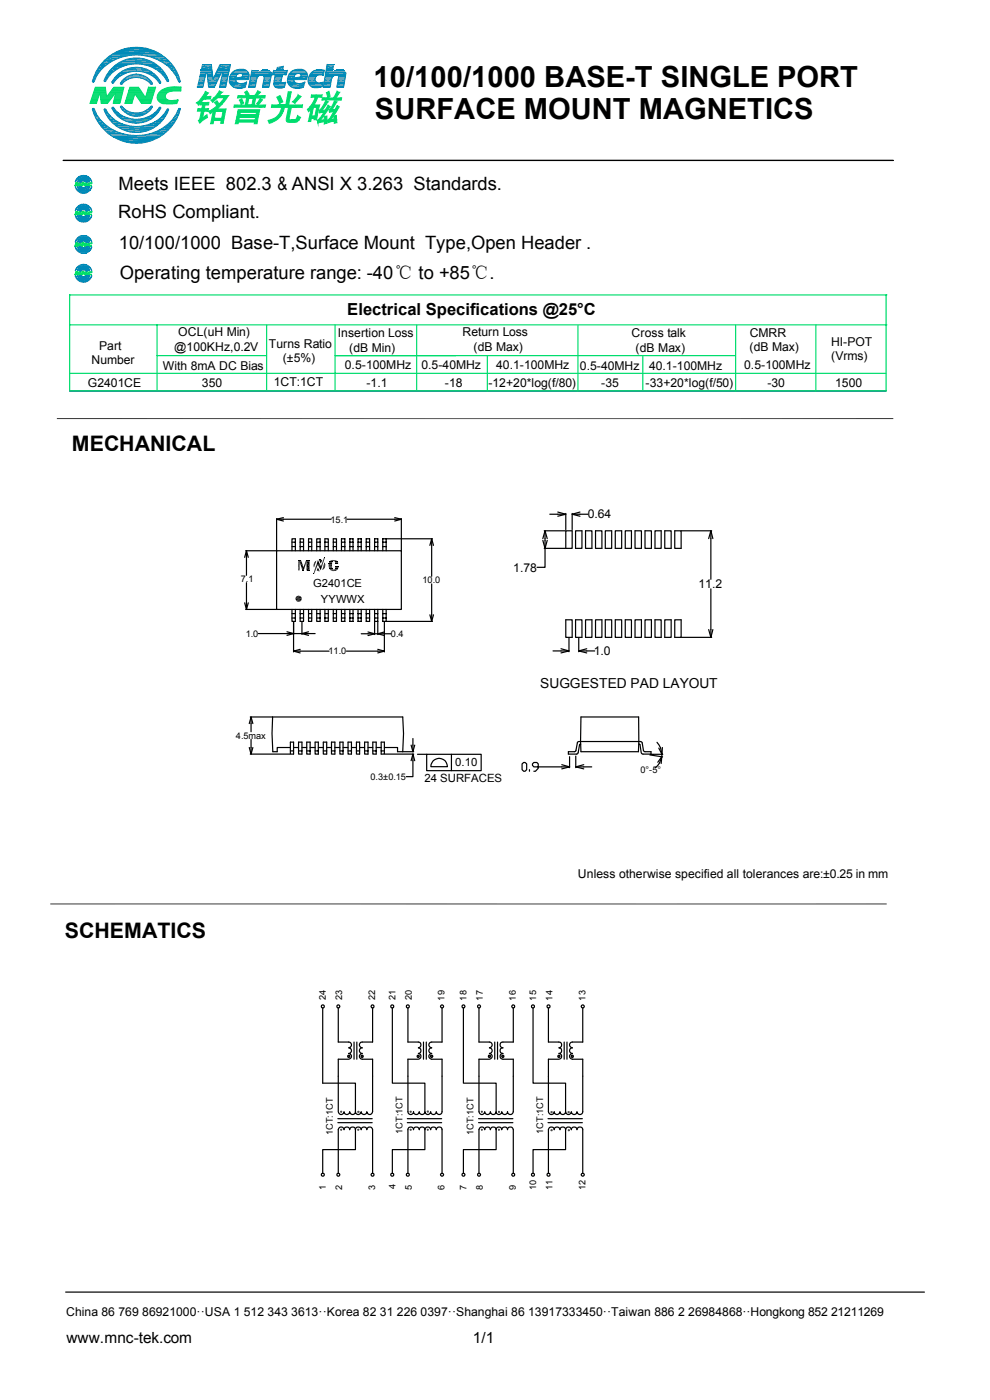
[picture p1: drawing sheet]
<svg xmlns="http://www.w3.org/2000/svg" width="210mm" height="297mm" viewBox="0 0 210 297" stroke-linecap="round" stroke-linejoin="round" font-family="sans-serif">
<defs><g id="words">
<g font-size="6.2">
<text x="79.2" y="18.5">10/100/1000 BASE-T SINGLE PORT</text>
<text x="79.5" y="25.3">SURFACE MOUNT MAGNETICS</text>
</g>
<g font-size="4.5">
<text x="15.2" y="95.6">MECHANICAL</text>
<text x="13.8" y="199">SCHEMATICS</text>
</g>
<g font-size="3.9">
<text x="25.1" y="40.4">Meets IEEE 802.3 &amp; ANSI X 3.263 Standards.</text>
<text x="25.1" y="46.2">RoHS Compliant.</text>
<text x="25.2" y="52.9">10/100/1000 Base-T,Surface Mount Type,Open Header .</text>
<text x="25.4" y="59.1">Operating temperature range: -40℃ to +85℃.</text>
</g>
<text font-size="3.5" x="73.7" y="66.8">Electrical Specifications @25°C</text>
<g font-size="3.3">
<text x="14.1" y="284.9">www.mnc-tek.com</text>
<text x="100.3" y="284.9">1/1</text>
</g>
<text font-size="2.9" x="114.6" y="146">SUGGESTED PAD LAYOUT</text>
<g font-size="2.6">
<text x="37.8" y="71.4">OCL(uH Min)</text>
<text x="71.7" y="71.5">Insertion Loss</text>
<text x="98.1" y="71.3">Return Loss</text>
<text x="134" y="71.5">Cross talk</text>
<text x="159" y="71.4">CMRR</text>
<text x="19.4" y="77.2">Number</text>
<text x="21" y="74.2">Part</text>
<text x="37" y="74.5">@100KHz,0.2V</text>
<text x="57" y="73.7">Turns Ratio</text>
<text x="60" y="76.9">(±5%)</text>
<text x="74.1" y="74.6">(dB Min)</text>
<text x="100.5" y="74.5">(dB Max)</text>
<text x="134.8" y="74.7">(dB Max)</text>
<text x="159" y="74.6">(dB Max)</text>
<text x="176.3" y="73.3">HI-POT</text>
<text x="176.3" y="76.5">(Vrms)</text>
<text x="18.6" y="82">G2401CE</text>
<text x="34.5" y="78.4">With 8mA DC Bias</text>
<text x="42.8" y="82.1">350</text>
<text x="58.1" y="81.9">1CT:1CT</text>
<text x="73.2" y="78.4">0.5-100MHz</text>
<text x="77.7" y="82.1">-1.1</text>
<text x="89.4" y="78.3">0.5-40MHz</text>
<text x="94.4" y="82.1">-18</text>
<text x="103.6" y="82.1">-12+20*log(f/80)</text>
<text x="105.2" y="78.3">40.1-100MHz</text>
<text x="123" y="78.4">0.5-40MHz</text>
<text x="127.5" y="82.1">-35</text>
<text x="136.9" y="82.1">-33+20*log(f/50)</text>
<text x="137.7" y="78.4">40.1-100MHz</text>
<text x="157.9" y="78.3">0.5-100MHz</text>
<text x="162.8" y="82.1">-30</text>
<text x="177.2" y="82.1">1500</text>
<text x="124.7" y="110">0.64</text>
<text x="108.9" y="121.3">1.78</text>
<text x="148.2" y="124.8">11.2</text>
<text x="125.9" y="139">1.0</text>
<text x="122.6" y="186.3">Unless otherwise specified all tolerances are:±0.25 in mm</text>
<text x="14" y="279.1">China 86 769 86921000··USA 1 512 343 3613··Korea 82 31 226 0397··Shanghai 86 13917333450··Taiwan 886 2 26984868··Hongkong 852 21211269</text>
</g>
<g font-size="2.4">
<text x="66.4" y="124.5">G2401CE</text>
<text x="68.1" y="127.9">YYWWX</text>
<text x="90" y="165.9">24 SURFACES</text>
<text x="96.6" y="162.6">0.10</text>
</g>
<g font-size="1.9">
<text x="70.1" y="110.9">15.1</text>
<text x="51.1" y="123.5">7.1</text>
<text x="89.6" y="123.7">10.0</text>
<text x="52.1" y="135.1">1.0</text>
<text x="82.9" y="135.1">0.4</text>
<text x="69.7" y="138.8">11.0</text>
<text x="50" y="156.7">4.5max</text>
<text x="78.6" y="165.4">0.3±0.15</text>
<text x="135.8" y="164.1">0°-5°</text>
<text x="69.1" y="212.1" transform="rotate(-90 69.1 212.1)">24</text>
<text x="72.6" y="212.1" transform="rotate(-90 72.6 212.1)">23</text>
<text x="79.6" y="212.1" transform="rotate(-90 79.6 212.1)">22</text>
<text x="83.9" y="212.1" transform="rotate(-90 83.9 212.1)">21</text>
<text x="87.3" y="212.1" transform="rotate(-90 87.3 212.1)">20</text>
<text x="94.3" y="212.3" transform="rotate(-90 94.3 212.3)">19</text>
<text x="99" y="212.3" transform="rotate(-90 99 212.3)">18</text>
<text x="102.4" y="212.3" transform="rotate(-90 102.4 212.3)">17</text>
<text x="109.4" y="212.3" transform="rotate(-90 109.4 212.3)">16</text>
<text x="113.7" y="212.3" transform="rotate(-90 113.7 212.3)">15</text>
<text x="117.2" y="212.3" transform="rotate(-90 117.2 212.3)">14</text>
<text x="124.2" y="212.3" transform="rotate(-90 124.2 212.3)">13</text>
<text x="70.6" y="240.7" transform="rotate(-90 70.6 240.7)">1CT:1CT</text>
<text x="85.3" y="240.5" transform="rotate(-90 85.3 240.5)">1CT:1CT</text>
<text x="100.5" y="240.7" transform="rotate(-90 100.5 240.7)">1CT:1CT</text>
<text x="115.2" y="240.5" transform="rotate(-90 115.2 240.5)">1CT:1CT</text>
<text x="69.1" y="252.5" transform="rotate(-90 69.1 252.5)">1</text>
<text x="72.6" y="252.3" transform="rotate(-90 72.6 252.3)">2</text>
<text x="79.6" y="252.4" transform="rotate(-90 79.6 252.4)">3</text>
<text x="83.9" y="252.3" transform="rotate(-90 83.9 252.3)">4</text>
<text x="87.3" y="252.4" transform="rotate(-90 87.3 252.4)">5</text>
<text x="94.3" y="252.4" transform="rotate(-90 94.3 252.4)">6</text>
<text x="99" y="252.4" transform="rotate(-90 99 252.4)">7</text>
<text x="102.4" y="252.4" transform="rotate(-90 102.4 252.4)">8</text>
<text x="109.4" y="252.4" transform="rotate(-90 109.4 252.4)">9</text>
<text x="113.7" y="252.5" transform="rotate(-90 113.7 252.5)">10</text>
<text x="117.2" y="252.5" transform="rotate(-90 117.2 252.5)">11</text>
<text x="124.2" y="252.5" transform="rotate(-90 124.2 252.5)">12</text>
</g>
</g></defs>
<path d="M13.4 34h176.1M14.8 82.9h173.2" fill="none" stroke="#000" stroke-width=".25"/>
<path d="M13.4 34h176.1M12.1 88.8h177.4" fill="none" stroke="#000" stroke-width=".21"/>
<g fill="none" stroke="#00dd6e" stroke-width=".25">
<path d="M14.8 68.9h173.3M14.8 62.6h173.3M14.8 62.5v20.4h173.2v-20.3M14.8 79.2h173.2M33.3 75.4h23.3M33.3 68.9v14M56.6 68.9v14M71.1 68.9v14M88.4 68.9v14M96.7 75.4h-25.6h84.9M103.4 75.4v7.5M122.6 69v13.9"/>
<path d="M136.4 75.4v7.5M156 68.9v14M173.1 68.9v14"/>
</g>
<g fill="#00dd6e" stroke="#00dd6e" stroke-width=".21">
<path d="M46.9 25.6l.6-.1-.1 .7h-.6z" fill-rule="evenodd"/>
<path d="M43 25l.9-.7a.45 .45 0 0 1-.2 .8z" fill-rule="evenodd"/>
<path d="M44.3 23.7h.9h-.1a.37 .37 0 0 1-.4 .4 .37 .37 0 0 1-.3-.4z" fill-rule="evenodd"/>
<path d="M44.2 23.6h3.1h-1.6l-.3 1.5 2.1 .1v.3l-2.2 .1-.1 .6h-.5l.5-2.5z" fill-rule="evenodd"/>
<path d="M42.7 23.6h.6l-.3 1.4 .7 .1-1.3 1a.57 .57 0 0 1 0-1z" fill-rule="evenodd"/>
<path d="M42 23l.8 .1 .5 .5h-1.4z" fill-rule="evenodd"/>
<path d="M42.8 23.1l1.4-.1-.1 .6h-.8z" fill-rule="evenodd"/>
<path d="M43 22.2h.5l-.2 .9h-.5z" fill-rule="evenodd"/>
<path d="M42.5 21.9l1 .3-1.1 .1z" fill-rule="evenodd"/>
<path d="M41.8 21.8l.7 .1-.4 .4z" fill-rule="evenodd"/>
<path d="M41.7 21.8l2.6-.1-.1 .6z" fill-rule="evenodd"/>
<path d="M45.5 21.8l.5-.4 .5 .7h.6l-1.1 1h2l-.5 2.1-2.1-.1h1.6l.3-1.5h-3.1l1.5-.9a.41 .41 0 0 0 .3-.4 .41 .41 0 0 0-.4-.4z" fill-rule="evenodd"/>
<path d="M41.7 21.8l1-.9 1.1 .1h-.5l-.7 .7 .5 .1z" fill-rule="evenodd"/>
<path d="M44.7 21.3l.7-.6h2.2h-1.4l-.7 .7a.37 .37 0 0 1-.4 .2 .37 .37 0 0 1-.4-.3z" fill-rule="evenodd"/>
<path d="M42.9 20.5l1.8-.1v.6l-2-.1z" fill-rule="evenodd"/>
<path d="M43.6 19.4l.6 .3-.6 .8h-.7z" fill-rule="evenodd"/>
<path d="M46.5 19.3l.7 .3-.7 .7h2l-1.4 1.8h-.6l1.1-1.4h-2.2z" fill-rule="evenodd"/>
<path d="M54 25.9l.6-.1-.1 .4h-.6z" fill-rule="evenodd"/>
<path d="M50.2 24.8h4h-3.4l-.1 .6-.6 .1z" fill-rule="evenodd"/>
<path d="M50.4 23.7h4h-3.4l-.1 .6h4l-.3 1.5-.6 .1h-3.4l-.1 .3h-.6l.2-.7 4-.1 .1-.6h-4z" fill-rule="evenodd"/>
<path d="M50.5 23.3h4.6l-.2 1h-4h3.4l.1-.6h-4z" fill-rule="evenodd"/>
<path d="M49.7 22.3h4.2l1.3 .4-5.6 .1z" fill-rule="evenodd"/>
<path d="M53.9 22.3h2.4l-.1 .5-1-.1z" fill-rule="evenodd"/>
<path d="M50.8 21.3l.1-.1a.36 .36 0 0 1 .5-.1 .36 .36 0 0 1 .1 .4l.2 .4-.6 .3z" fill-rule="evenodd"/>
<path d="M55.2 20.9l.5 .3-.6 .7a.28 .28 0 0 1-.3 .3 .28 .28 0 0 1-.3-.3z" fill-rule="evenodd"/>
<path d="M52 22.3h1.4l.3-1.5h.5l-.3 1.5z" fill-rule="evenodd"/>
<path d="M52.3 20.7l1.4 .1h-.9l-.3 1.5h-.5z" fill-rule="evenodd"/>
<path d="M50.5 20.3h1.7l.1 .4-1.9 .1z" fill-rule="evenodd"/>
<path d="M52.2 20.3h4.1l-.1 .5-3.9-.1z" fill-rule="evenodd"/>
<path d="M51.9 19.6l.5-.3 .1 .3a.37 .37 0 0 1 .3 .4 .37 .37 0 0 1-.4 .3h-.2z" fill-rule="evenodd"/>
<path d="M52.2 20.3h1.8l.7-1 .5 .3-.6 .7z" fill-rule="evenodd"/>
<path d="M61.7 25.4h1l.4-.9 .7 .4-.4 .6z" fill-rule="evenodd"/>
<path d="M56.9 25.6l1-.4a3.1 3.1 0 0 0 1.8-2.4h.6l-.2 .8-.4 .8-.8 .9-1.3 .7a.47 .47 0 0 1-.5 0 .47 .47 0 0 1-.2-.4z" fill-rule="evenodd"/>
<path d="M61.2 22.8h1.8h-1.2l-.4 2.5 .2 .1 1.8 .1-.5 .4-1.7 .1a.53 .53 0 0 1-.5-.7z" fill-rule="evenodd"/>
<path d="M57.7 22.2l3.5 .1v.5h-3.6z" fill-rule="evenodd"/>
<path d="M61.2 22.3l3-.1-.1 .6h-2.9z" fill-rule="evenodd"/>
<path d="M58.7 20.6h.1a.39 .39 0 0 1 .5-.3 .39 .39 0 0 1 .3 .4l.2 .4a.42 .42 0 0 1 .1 .5 .42 .42 0 0 1-.4 .2l-.2 .2z" fill-rule="evenodd"/>
<path d="M63.2 20.1l.7 .4-1.1 1.2a.42 .42 0 0 1-.7-.1z" fill-rule="evenodd"/>
<path d="M61.1 19.5h.7l-.6 2.8h-2.3h1.7z" fill-rule="evenodd"/>
<path d="M68.8 25.8l.6-.1v.2a.46 .46 0 0 1-.6 .4z" fill-rule="evenodd"/>
<path d="M69.5 25.7h1.4l-1.3 .3z" fill-rule="evenodd"/>
<path d="M65.6 25l1.1 .1h-.7l-.1 .7h-.5z" fill-rule="evenodd"/>
<path d="M67.3 25.6l1.5-.2v-.1a.46 .46 0 0 1 0-.6 .46 .46 0 0 1 .5-.1l.1 1.1-2 .5z" fill-rule="evenodd"/>
<path d="M70.8 24.6l.5-.1 .1 .9h-1.2l.7-.1z" fill-rule="evenodd"/>
<path d="M67.8 23.7h.9l-.9 .3z" fill-rule="evenodd"/>
<path d="M70.8 23.7h.5l-1.1 1.7h1.2v.1a.42 .42 0 0 1 0 .5 .42 .42 0 0 1-.5 .2v-.5h-1.4v-.2l.5-.4z" fill-rule="evenodd"/>
<path d="M65.2 23.2l.2-.1h.6l-.6 .6z" fill-rule="evenodd"/>
<path d="M65.7 22.6l1.5 .1h-.7l-.4 1.9-.4 .1 .3-1.6h-.6z" fill-rule="evenodd"/>
<path d="M70.4 23.3l.6-.1 .4-.6a.28 .28 0 0 1 .3-.2 .28 .28 0 0 1 .2 .3l-.4 .6z" fill-rule="evenodd"/>
<path d="M67.7 23.5l1.3-.1 .6-1.1 .5 .3-2 2.8-.8 .2 .8-.8 .6-1-.9-.1z" fill-rule="evenodd"/>
<path d="M71 21.4l.5 .2-1.1 1.7h1.1l-.2 .4-1.4 .1a.61 .61 0 0 1 .2-.9z" fill-rule="evenodd"/>
<path d="M69.1 21.3l.5 .3-1.2 1.8-.7 .1 .8-1.1z" fill-rule="evenodd"/>
<path d="M69.6 20.8l2.9-.1-.1 .6-1-.1z" fill-rule="evenodd"/>
<path d="M68.4 20.7l1.2 .1 1.8 .4-3.1 .1z" fill-rule="evenodd"/>
<path d="M66.8 20.6h.6l-.8 1.7h1.2l-.6 3.1h-.6l.1-.3-1.1-.1 .1-.3 1.1-.1 .4-1.9-1.5-.1 .7-.9z" fill-rule="evenodd"/>
<path d="M67.1 20.2l1.2-.1-.1 .6-1.4-.1z" fill-rule="evenodd"/>
<path d="M66.1 20.1l1 .1-.3 .4-.8 .1z" fill-rule="evenodd"/>
<path d="M69.3 19.6l.2-.1a.33 .33 0 0 1 .4 .1 .33 .33 0 0 1 0 .4 .43 .43 0 0 1 .1 .5 .43 .43 0 0 1-.4 .2z" fill-rule="evenodd"/>
<path d="M71.5 19.3l.6 .3-.8 1.2h-.6z" fill-rule="evenodd"/>
</g>
<g fill="#008ab8">
<path d="M69.4 13.6h1.6z"/>
<path d="M69.4 13.6l1.5 .1z"/>
<path d="M42.8 13.7h2z"/>
</g>
<path d="M42.8 13.8h2.1M46.6 13.8h2.3M46.7 13.7h2.2" fill="none" stroke="#008ab8" stroke-width=".21"/>
<g fill="#008ab8">
<path d="M69.4 13.7l1.5 .2h-1.6z"/>
<path d="M69.4 13.7h1.5v.2z"/>
</g>
<path d="M42.7 14.1h2.2M46.4 14.1h2.4" fill="none" stroke="#008ab8" stroke-width=".3"/>
<g fill="#008ab8">
<path d="M58.7 14.2l1.5-.3v.3z"/>
<path d="M69.3 13.9l1.5 .3h-1.5z"/>
<path d="M69.3 13.9h1.6l-.1 .3z"/>
<path d="M42.7 14.2l2.3 .5h-2.4z"/>
<path d="M42.7 14.2h2.2l.1 .5z"/>
<path d="M46.4 14.2l2.3 .5h-2.5z"/>
<path d="M46.4 14.2h2.4l-.1 .5z"/>
<path d="M58.7 14.2l1.4 .5h-1.5z"/>
<path d="M58.7 14.2h1.5l-.1 .5z"/>
<path d="M69.3 14.2l1.4 .5h-1.5z"/>
<path d="M69.3 14.2h1.5l-.1 .5z"/>
</g>
<path d="M42.6 14.7h2.4M46.2 14.7h2.5" fill="none" stroke="#008ab8" stroke-width=".21"/>
<g fill="#008ab8">
<path d="M58.6 14.7h1.5z"/>
<path d="M69.2 14.7h1.5z"/>
<path d="M71.6 14.7h.7z"/>
</g>
<path d="M42.6 14.7h2.4M46.2 14.7h2.4" fill="none" stroke="#008ab8" stroke-width=".21"/>
<g fill="#008ab8">
<path d="M58.6 14.7h1.5z"/>
<path d="M69.2 14.7h1.5z"/>
<path d="M71.6 14.7h.8z"/>
</g>
<path d="M42.6 14.7h2.4M46.2 14.7h2.4" fill="none" stroke="#008ab8" stroke-width=".21"/>
<g fill="#008ab8">
<path d="M58.6 14.7h1.5z"/>
<path d="M69.2 14.7h1.5z"/>
<path d="M71.5 14.7h1z"/>
<path d="M71.6 14.7h.9z"/>
</g>
<path d="M42.6 14.7h2.4M46.2 14.7h2.4" fill="none" stroke="#008ab8" stroke-width=".21"/>
<g fill="#008ab8">
<path d="M56.2 14.7h.2z"/>
<path d="M58.6 14.7h1.5z"/>
<path d="M69.2 14.7h1.5z"/>
<path d="M71.5 14.7h1z"/>
</g>
<path d="M42.6 14.8h2.4M46.2 14.8h2.4" fill="none" stroke="#008ab8" stroke-width=".21"/>
<g fill="#008ab8">
<path d="M55.9 14.8h.7z"/>
<path d="M56.2 14.7l.4 .1z"/>
<path d="M58.6 14.7l1.5 .1z"/>
<path d="M67.5 14.8h.4z"/>
<path d="M69.2 14.7l1.5 .1z"/>
<path d="M71.5 14.8h1.1z"/>
<path d="M71.5 14.7l1.1 .1z"/>
</g>
<path d="M42.6 14.8h2.4M46.1 14.8h2.5" fill="none" stroke="#008ab8" stroke-width=".21"/>
<g fill="#008ab8">
<path d="M55.9 14.8h.8z"/>
<path d="M58.6 14.8h1.5z"/>
<path d="M67.4 14.8h.6z"/>
<path d="M67.5 14.8h.5z"/>
<path d="M69.2 14.8h1.5z"/>
<path d="M71.4 14.8h1.2z"/>
<path d="M71.5 14.8h1.1z"/>
</g>
<path d="M42.6 14.8h2.4M46.1 14.8h2.5" fill="none" stroke="#008ab8" stroke-width=".21"/>
<g fill="#008ab8">
<path d="M55.8 14.8h1z"/>
<path d="M55.9 14.8h.9z"/>
<path d="M58.6 14.8h1.5z"/>
<path d="M67.2 14.8h1z"/>
<path d="M67.4 14.8h.8z"/>
<path d="M69.2 14.8h1.5z"/>
<path d="M71.3 14.8h1.4z"/>
<path d="M71.4 14.8h1.3z"/>
</g>
<path d="M42.6 14.8h2.4M46.1 14.8h2.5" fill="none" stroke="#008ab8" stroke-width=".21"/>
<g fill="#008ab8">
<path d="M55.8 14.8h1z"/>
<path d="M58.6 14.8h1.5z"/>
<path d="M67.2 14.8h1.1z"/>
<path d="M69.2 14.8h1.5z"/>
<path d="M71.3 14.8h1.4z"/>
</g>
<path d="M42.6 14.8h2.4M46.1 14.8h2.5" fill="none" stroke="#008ab8" stroke-width=".21"/>
<g fill="#008ab8">
<path d="M55.8 14.8h1.1z"/>
<path d="M58.6 14.8h1.5z"/>
<path d="M67.1 14.8h1.2z"/>
<path d="M67.2 14.8h1.1z"/>
<path d="M69.2 14.8h1.5z"/>
<path d="M71.2 14.8h1.6z"/>
<path d="M71.3 14.8h1.5z"/>
</g>
<path d="M42.6 14.8h2.4M46.1 14.8h2.5" fill="none" stroke="#008ab8" stroke-width=".21"/>
<g fill="#008ab8">
<path d="M55.7 14.8h1.2z"/>
<path d="M55.8 14.8h1.1z"/>
<path d="M58.6 14.8h1.5z"/>
<path d="M67.1 14.8h1.3z"/>
<path d="M69.2 14.8h1.5z"/>
<path d="M71.2 14.8h1.6z"/>
</g>
<path d="M42.6 14.9h2.4M46.1 14.9h2.5" fill="none" stroke="#008ab8" stroke-width=".21"/>
<g fill="#008ab8">
<path d="M55.5 14.9h1.6z"/>
<path d="M55.7 14.8l1.4 .1z"/>
<path d="M58.6 14.8l1.5 .1z"/>
<path d="M66.9 14.9h1.7z"/>
<path d="M67.1 14.8l1.5 .1z"/>
<path d="M69.2 14.8l1.5 .1z"/>
<path d="M71.1 14.9h1.8z"/>
<path d="M71.2 14.8l1.7 .1z"/>
</g>
<path d="M42.6 14.9h2.4M46.1 14.9h2.5" fill="none" stroke="#008ab8" stroke-width=".21"/>
<g fill="#008ab8">
<path d="M55.5 14.9h1.6z"/>
<path d="M58.6 14.9h1.5z"/>
<path d="M66.9 14.9h1.8z"/>
<path d="M69.2 14.9h1.5z"/>
<path d="M71.1 14.9h1.8z"/>
</g>
<path d="M42.6 14.9h2.4M46.1 14.9h2.5" fill="none" stroke="#008ab8" stroke-width=".21"/>
<g fill="#008ab8">
<path d="M55.5 14.9h1.6z"/>
<path d="M58.6 14.9h1.5z"/>
<path d="M66.9 14.9h1.8z"/>
<path d="M69.2 14.9h1.5z"/>
<path d="M71.1 14.9h1.8z"/>
<path d="M53.4 14.9h1.5z"/>
</g>
<path d="M42.6 14.9h2.4M46.1 14.9h2.5" fill="none" stroke="#008ab8" stroke-width=".21"/>
<g fill="#008ab8">
<path d="M53.4 14.9h1.5z"/>
<path d="M55.5 14.9h1.6z"/>
<path d="M58.6 14.9h1.5z"/>
<path d="M66.8 14.9h2z"/>
<path d="M66.9 14.9h1.9z"/>
<path d="M69.2 14.9h1.5z"/>
<path d="M71 14.9h1.9z"/>
<path d="M71.1 14.9h1.8z"/>
</g>
<path d="M42.6 14.9h2.4M46.1 14.9h2.5" fill="none" stroke="#008ab8" stroke-width=".21"/>
<g fill="#008ab8">
<path d="M53.4 14.9h1.5z"/>
<path d="M55.5 14.9h1.6z"/>
<path d="M58.6 14.9h1.5z"/>
<path d="M66.8 14.9h2z"/>
<path d="M69.2 14.9h1.5z"/>
<path d="M71 14.9h1.9z"/>
<path d="M58.1 14.9h.5z"/>
<path d="M60.1 14.9h.9z"/>
</g>
<path d="M42.5 14.9h2.5M46.1 14.9h2.5" fill="none" stroke="#008ab8" stroke-width=".21"/>
<g fill="#008ab8">
<path d="M53.4 14.9l1.5 .1z"/>
<path d="M55.3 15h1.9z"/>
<path d="M55.5 14.9l1.7 .1z"/>
</g>
<path d="M58 14.9h3M66.6 14.9h2.1" fill="none" stroke="#008ab8" stroke-width=".21"/>
<g fill="#008ab8">
<path d="M66.8 14.9h2z"/>
<path d="M69.2 14.9l1.5 .1z"/>
</g>
<path d="M42.5 15h2.5M46.1 15h2.5M70.9 14.9h2.2" fill="none" stroke="#008ab8" stroke-width=".21"/>
<g fill="#008ab8">
<path d="M53.4 15h1.5z"/>
<path d="M55.3 15h1.9z"/>
</g>
<path d="M58 15h3M66.6 15h2.1" fill="none" stroke="#008ab8" stroke-width=".21"/>
<g fill="#008ab8">
<path d="M69.1 15h1.6z"/>
<path d="M69.2 15h1.5z"/>
</g>
<path d="M42.5 15h2.5M46.1 15h2.5M70.9 15h2.2" fill="none" stroke="#008ab8" stroke-width=".21"/>
<path d="M53.4 15h1.5z" fill="#008ab8"/>
<path d="M55.2 15h2.1" fill="none" stroke="#008ab8" stroke-width=".21"/>
<path d="M55.3 15h2z" fill="#008ab8"/>
<path d="M58 15h3M66.6 15h2.1" fill="none" stroke="#008ab8" stroke-width=".21"/>
<g fill="#008ab8">
<path d="M69.1 15h1.5z"/>
<path d="M69.1 15h1.6z"/>
</g>
<path d="M42.5 15h2.5M46 15h2.6M70.9 15h2.2" fill="none" stroke="#008ab8" stroke-width=".21"/>
<path d="M53.4 15l1.5 .1z" fill="#008ab8"/>
<path d="M55.2 15h2.1M58 15h3M66.5 15h2.2" fill="none" stroke="#008ab8" stroke-width=".21"/>
<path d="M69.1 15l1.5 .1z" fill="#008ab8"/>
<path d="M42.5 15.1h2.5M46 15.1h2.6M70.8 15h2.4" fill="none" stroke="#008ab8" stroke-width=".21"/>
<path d="M53.4 15.1h1.5z" fill="#008ab8"/>
<path d="M55 15.1h2.4M58 15.1h3M66.4 15.1h2.3" fill="none" stroke="#008ab8" stroke-width=".21"/>
<path d="M69.1 15.1h1.5z" fill="#008ab8"/>
<path d="M42.5 15.2h2.5M46 15.2h2.6M70.7 15.1h2.5" fill="none" stroke="#008ab8" stroke-width=".21"/>
<path d="M53.4 15.1l1.5 .1z" fill="#008ab8"/>
<path d="M54.9 15.2h2.6M58 15.2h2.9M66.3 15.2h2.4" fill="none" stroke="#008ab8" stroke-width=".21"/>
<g fill="#008ab8">
<path d="M69.1 15.1l1.5 .1z"/>
<path d="M69.1 15.1h1.5z"/>
</g>
<path d="M42.5 15.2h2.5M45.9 15.2h2.7M70.6 15.2h2.7" fill="none" stroke="#008ab8" stroke-width=".21"/>
<g fill="#008ab8">
<path d="M53.3 15.2l1.5 .1z"/>
<path d="M53.3 15.2h1.6z"/>
</g>
<path d="M42.5 15.3h2.5M45.9 15.3h2.7M54.9 15.2h2.7M58 15.2h2.9M66.2 15.2h2.5M69.1 15.2h4.2" fill="none" stroke="#008ab8" stroke-width=".21"/>
<path d="M53.3 15.3h1.5z" fill="#008ab8"/>
<path d="M42.5 15.3h2.5M45.9 15.3h2.7M54.9 15.3h2.7M58 15.3h2.9M66.2 15.3h2.5M69.1 15.3h4.2" fill="none" stroke="#008ab8" stroke-width=".21"/>
<path d="M53.3 15.3h1.5z" fill="#008ab8"/>
<path d="M42.5 15.3h2.5M45.9 15.3h2.7M53.3 15.3h4.3M54.8 15.3h2.8M58 15.3h2.9M66.1 15.3h2.6M66.2 15.3h2.5M69.1 15.3h4.3" fill="none" stroke="#008ab8" stroke-width=".21"/>
<g fill="#008ab8">
<path d="M43.7 15.3h.2z"/>
<path d="M47 15.3h.2z"/>
<path d="M42.5 15.3h1.2z"/>
<path d="M43.9 15.3h1.1z"/>
<path d="M45.9 15.3h1.1z"/>
<path d="M47.2 15.3h1.3z"/>
</g>
<path d="M53.3 15.3h4.3M58 15.3h2.9M66.1 15.3h2.6M69.1 15.3h4.3" fill="none" stroke="#008ab8" stroke-width=".21"/>
<g fill="#008ab8">
<path d="M42.5 15.3l1.2 .1z"/>
<path d="M43.9 15.3l1.1 .1z"/>
<path d="M45.9 15.3l1 .1z"/>
<path d="M45.9 15.3h1.1z"/>
<path d="M47.2 15.3l1.3 .1z"/>
</g>
<path d="M53.3 15.4h4.3M57.9 15.4h3M66 15.4h2.7M69.1 15.4h4.3" fill="none" stroke="#008ab8" stroke-width=".21"/>
<g fill="#008ab8">
<path d="M42.5 15.4l1.2 .1z"/>
<path d="M42.5 15.4h1.2z"/>
<path d="M43.9 15.4l1.1 .1z"/>
<path d="M45.8 15.4l1.1 .1z"/>
<path d="M45.8 15.4h1.1z"/>
<path d="M47.2 15.4l1.3 .1z"/>
</g>
<path d="M53.3 15.4h4.4M57.9 15.4h2.9M66 15.4h2.7M69.1 15.4h4.3" fill="none" stroke="#008ab8" stroke-width=".21"/>
<g fill="#008ab8">
<path d="M42.5 15.5h1.2z"/>
<path d="M43.9 15.5h1.1z"/>
<path d="M45.8 15.5h1.1z"/>
<path d="M47.2 15.5h1.3z"/>
</g>
<path d="M53.3 15.5h4.4M57.9 15.5h2.9M66 15.5h2.7M69.1 15.5h4.3" fill="none" stroke="#008ab8" stroke-width=".21"/>
<g fill="#008ab8">
<path d="M42.5 15.5h1.2z"/>
<path d="M43.9 15.5h1.2z"/>
<path d="M45.8 15.5h1.1z"/>
<path d="M47.2 15.5h1.3z"/>
</g>
<path d="M53.3 15.5h4.4M57.9 15.5h2.9M66 15.5h2.7M69 15.5h4.4" fill="none" stroke="#008ab8" stroke-width=".21"/>
<g fill="#008ab8">
<path d="M42.5 15.5l1.1 .2h-1.2z"/>
<path d="M42.5 15.5h1.2l-.1 .2z"/>
<path d="M43.9 15.5l1.2 .2h-1.2z"/>
<path d="M43.9 15.5h1.2v.2z"/>
<path d="M45.8 15.5l1 .2h-1z"/>
<path d="M45.8 15.5h1.1l-.1 .2z"/>
<path d="M47.2 15.5l1.3 .2h-1.3z"/>
<path d="M47.2 15.5h1.3v.2z"/>
</g>
<path d="M53.3 15.6h4.4M57.8 15.6h3M65.8 15.6h2.9M69 15.6h4.4" fill="none" stroke="#008ab8" stroke-width=".21"/>
<g fill="#008ab8">
<path d="M42.4 15.7l1.2 .2h-1.2z"/>
<path d="M42.4 15.7h1.2v.2z"/>
<path d="M43.9 15.7l1.2 .2h-1.2z"/>
<path d="M43.9 15.7h1.2v.2z"/>
<path d="M45.8 15.7l.9 .2h-1.1z"/>
<path d="M45.8 15.7h1l-.1 .2z"/>
<path d="M47.2 15.7l1.2 .2h-1.3z"/>
<path d="M47.2 15.7h1.3l-.1 .2z"/>
</g>
<path d="M53.2 15.8h4.4M57.7 15.8h3M65.7 15.8h3M69 15.8h4.4" fill="none" stroke="#008ab8" stroke-width=".21"/>
<g fill="#008ab8">
<path d="M42.4 15.9h1.2z"/>
<path d="M43.9 15.9h1.2z"/>
<path d="M45.6 15.9h1.1z"/>
<path d="M47.1 15.9h1.3z"/>
</g>
<path d="M53.2 15.9h4.4M57.7 15.9h3M65.7 15.9h2.1" fill="none" stroke="#008ab8" stroke-width=".21"/>
<path d="M67.8 15.9h.8z" fill="#008ab8"/>
<path d="M69 15.9h4.3" fill="none" stroke="#008ab8" stroke-width=".21"/>
<g fill="#008ab8">
<path d="M42.4 15.9h1.2z"/>
<path d="M43.9 15.9h1.2z"/>
<path d="M45.6 15.9h1.1z"/>
<path d="M47.1 15.9h1.3z"/>
</g>
<path d="M53.2 15.9h4.4M57.7 15.9h3" fill="none" stroke="#008ab8" stroke-width=".21"/>
<path d="M65.7 15.9h1.9z" fill="#008ab8"/>
<path d="M65.7 15.9h2.1" fill="none" stroke="#008ab8" stroke-width=".21"/>
<path d="M68.1 15.9h.5z" fill="#008ab8"/>
<path d="M69 15.9h4.3" fill="none" stroke="#008ab8" stroke-width=".21"/>
<g fill="#008ab8">
<path d="M57.7 15.9h.7z"/>
<path d="M59.9 15.9h.8z"/>
<path d="M42.4 15.9h1.2z"/>
<path d="M44 15.9h1.1z"/>
<path d="M45.6 15.9h1.1z"/>
<path d="M47.1 15.9h1.3z"/>
</g>
<path d="M53.2 15.9h4.4" fill="none" stroke="#008ab8" stroke-width=".21"/>
<g fill="#008ab8">
<path d="M58.4 15.9h1.5z"/>
<path d="M65.7 15.9h1.8z"/>
<path d="M65.7 15.9h1.9z"/>
<path d="M68.2 15.9h.4z"/>
</g>
<path d="M69 15.9h4.3" fill="none" stroke="#008ab8" stroke-width=".21"/>
<g fill="#008ab8">
<path d="M42.3 15.9h1.3z"/>
<path d="M42.4 15.9h1.2z"/>
<path d="M44 15.9h1.1z"/>
<path d="M45.6 15.9h1.1z"/>
<path d="M47.1 15.9h1.3z"/>
</g>
<path d="M53.2 15.9h4.4" fill="none" stroke="#008ab8" stroke-width=".21"/>
<g fill="#008ab8">
<path d="M58.4 15.9h1.5z"/>
<path d="M65.7 15.9h1.8z"/>
<path d="M68.4 15.9h.2z"/>
</g>
<path d="M69 15.9h4.3" fill="none" stroke="#008ab8" stroke-width=".21"/>
<g fill="#008ab8">
<path d="M42.3 15.9h1.3z"/>
<path d="M44 15.9h1.1z"/>
<path d="M45.6 15.9h1.1z"/>
<path d="M47.1 15.9h1.3z"/>
</g>
<path d="M53.2 15.9h4.4" fill="none" stroke="#008ab8" stroke-width=".21"/>
<g fill="#008ab8">
<path d="M58.4 15.9h1.5z"/>
<path d="M65.7 15.9h1.8z"/>
<path d="M68.5 15.9h.1z"/>
</g>
<path d="M69 15.9h2.4" fill="none" stroke="#008ab8" stroke-width=".21"/>
<g fill="#008ab8">
<path d="M71.4 15.9h1.9z"/>
<path d="M42.3 15.9h1.3z"/>
<path d="M44 15.9h1.1z"/>
<path d="M45.6 15.9h1.1z"/>
<path d="M47.1 15.9h1.3z"/>
</g>
<path d="M53.2 15.9h4.4" fill="none" stroke="#008ab8" stroke-width=".21"/>
<g fill="#008ab8">
<path d="M58.4 15.9h1.5z"/>
<path d="M65.7 15.9h1.7z"/>
<path d="M65.7 15.9h1.8z"/>
<path d="M68.5 15.9h.1z"/>
</g>
<path d="M69 15.9h2.2" fill="none" stroke="#008ab8" stroke-width=".21"/>
<g fill="#008ab8">
<path d="M71.4 15.9h1.9z"/>
<path d="M42.3 15.9h1.3z"/>
<path d="M44 15.9h1.1z"/>
<path d="M45.6 15.9h1.1z"/>
<path d="M47.1 15.9h1.3z"/>
</g>
<path d="M53.2 15.9h2.1" fill="none" stroke="#008ab8" stroke-width=".21"/>
<g fill="#008ab8">
<path d="M55.6 15.9h2z"/>
<path d="M58.4 15.9h1.5z"/>
<path d="M65.7 15.9h1.7z"/>
</g>
<path d="M69 15.9h2.2" fill="none" stroke="#008ab8" stroke-width=".21"/>
<g fill="#008ab8">
<path d="M71.5 15.9h1.8z"/>
<path d="M42.3 15.9l1.3 .1z"/>
<path d="M44 15.9l1.1 .1z"/>
<path d="M45.6 15.9l1.1 .1z"/>
<path d="M47.1 15.9l1.3 .1z"/>
</g>
<path d="M53.2 15.9h2.1" fill="none" stroke="#008ab8" stroke-width=".21"/>
<g fill="#008ab8">
<path d="M55.6 15.9l1.9 .1z"/>
<path d="M55.6 15.9h2z"/>
<path d="M58.4 15.9l1.5 .1z"/>
<path d="M58.4 15.9h1.5z"/>
<path d="M65.7 16h1.7z"/>
<path d="M65.7 15.9l1.7 .1z"/>
</g>
<path d="M69 15.9h2.2" fill="none" stroke="#008ab8" stroke-width=".21"/>
<g fill="#008ab8">
<path d="M71.5 15.9l1.8 .1z"/>
<path d="M42.3 16h1.3z"/>
<path d="M44 16h1.1z"/>
<path d="M45.6 16h1.1z"/>
<path d="M47.1 16h1.3z"/>
<path d="M53.2 16h1.9z"/>
</g>
<path d="M53.2 16h2" fill="none" stroke="#008ab8" stroke-width=".21"/>
<g fill="#008ab8">
<path d="M55.6 16h1.9z"/>
<path d="M58.4 16h1.5z"/>
<path d="M65.7 16h1.6z"/>
<path d="M65.7 16h1.7z"/>
</g>
<path d="M69 16h2.1" fill="none" stroke="#008ab8" stroke-width=".21"/>
<g fill="#008ab8">
<path d="M71.5 16h1.8z"/>
<path d="M42.3 16h1.3z"/>
<path d="M44 16h1.1z"/>
<path d="M45.6 16h1.1z"/>
<path d="M47.1 16h1.3z"/>
<path d="M53.2 16h1.9z"/>
<path d="M55.8 16h1.7z"/>
<path d="M58.4 16h1.5z"/>
<path d="M65.7 16h1.6z"/>
</g>
<path d="M69 16h2" fill="none" stroke="#008ab8" stroke-width=".21"/>
<g fill="#008ab8">
<path d="M71.6 16h1.7z"/>
<path d="M42.3 16h1.3z"/>
<path d="M44 16h1.1z"/>
<path d="M45.6 16h1.1z"/>
<path d="M47.1 16h1.3z"/>
<path d="M53.2 16h1.8z"/>
<path d="M53.2 16h1.9z"/>
<path d="M55.8 16h1.7z"/>
<path d="M58.4 16h1.5z"/>
<path d="M65.6 16h1.7z"/>
<path d="M65.7 16h1.6z"/>
<path d="M69 16h2z"/>
</g>
<path d="M69 16h2" fill="none" stroke="#008ab8" stroke-width=".21"/>
<g fill="#008ab8">
<path d="M71.6 16h1.7z"/>
<path d="M42.3 16h1.3z"/>
<path d="M44 16h1.1z"/>
<path d="M45.6 16h1.1z"/>
<path d="M47.1 16h1.3z"/>
<path d="M53.2 16h1.8z"/>
<path d="M55.8 16h1.7z"/>
<path d="M58.4 16h1.5z"/>
<path d="M65.6 16h1.7z"/>
<path d="M69 16h1.9z"/>
<path d="M69 16h2z"/>
<path d="M71.7 16h1.6z"/>
<path d="M42.3 16l1.3 .1z"/>
<path d="M44 16l1.1 .1z"/>
<path d="M45.5 16.1h1.1z"/>
<path d="M47.1 16l1.2 .1z"/>
<path d="M53.2 16l1.7 .1z"/>
<path d="M55.8 16l1.7 .1z"/>
<path d="M58.4 16l1.5 .1z"/>
<path d="M65.6 16l1.5 .1z"/>
<path d="M69 16l1.7 .1z"/>
<path d="M71.7 16l1.6 .1z"/>
<path d="M42.3 16.1l1.3 .1z"/>
<path d="M44 16.1l1.2 .1z"/>
<path d="M45.5 16.1l1.1 .1z"/>
<path d="M47.1 16.1l1.2 .1z"/>
<path d="M53.2 16.1l1.6 .1z"/>
<path d="M53.2 16.1h1.7z"/>
<path d="M56 16.1l1.5 .1z"/>
<path d="M56 16.1h1.5z"/>
<path d="M58.3 16.1l1.6 .1z"/>
<path d="M65.6 16.1l1.5 .1z"/>
<path d="M69 16.1l1.7 .1z"/>
<path d="M71.8 16.1l1.5 .1z"/>
<path d="M42.3 16.2h1.3z"/>
<path d="M44 16.2h1.2z"/>
<path d="M45.5 16.2h1.1z"/>
<path d="M47.1 16.2h1.2z"/>
<path d="M53.2 16.2h1.6z"/>
<path d="M56 16.2h1.5z"/>
<path d="M58.3 16.2h1.6z"/>
<path d="M65.6 16.2h1.5z"/>
<path d="M69 16.2h1.7z"/>
<path d="M71.8 16.2h1.5z"/>
<path d="M58.3 16.2h1.5z"/>
<path d="M65.5 16.2h1.6z"/>
<path d="M42.3 16.2h1.2z"/>
<path d="M69 16.2h1.6z"/>
<path d="M42.3 16.2l1.2 .1h-1.3z"/>
<path d="M42.3 16.2h1.2v.1z"/>
<path d="M44 16.2l1.2 .1h-1.2z"/>
<path d="M44 16.2h1.2v.1z"/>
<path d="M45.5 16.2l1 .1h-1.1z"/>
<path d="M45.5 16.2h1.1l-.1 .1z"/>
<path d="M47.1 16.2l1.2 .1h-1.3z"/>
<path d="M47.1 16.2h1.2v.1z"/>
<path d="M53.2 16.2l1.5 .1h-1.6z"/>
<path d="M53.2 16.2h1.6l-.1 .1z"/>
<path d="M56 16.2l1.5 .1h-1.5z"/>
<path d="M56 16.2h1.5v.1z"/>
<path d="M58.3 16.2l1.5 .1h-1.5z"/>
<path d="M58.3 16.2h1.5v.1z"/>
<path d="M65.5 16.2l1.5 .1h-1.5z"/>
<path d="M65.5 16.2h1.6l-.1 .1z"/>
<path d="M69 16.2l1.5 .1h-1.6z"/>
<path d="M69 16.2h1.6l-.1 .1z"/>
<path d="M71.8 16.2l1.5 .1h-1.5z"/>
<path d="M71.8 16.2h1.5v.1z"/>
<path d="M42.2 16.3l1.3 .1z"/>
<path d="M44 16.3l1.2 .1z"/>
<path d="M45.4 16.3l1.1 .1z"/>
<path d="M45.4 16.3h1.1z"/>
<path d="M47 16.3l1.3 .1z"/>
<path d="M53.1 16.3l1.5 .1z"/>
<path d="M53.1 16.3h1.6z"/>
<path d="M56 16.3l1.4 .1z"/>
<path d="M56 16.3h1.5z"/>
<path d="M58.3 16.3l1.5 .1z"/>
<path d="M58.3 16.3h1.5z"/>
<path d="M65.5 16.3l1.5 .1z"/>
<path d="M65.5 16.3h1.5z"/>
<path d="M68.9 16.3l1.6 .1z"/>
<path d="M68.9 16.3h1.6z"/>
<path d="M71.8 16.3l1.4 .1z"/>
<path d="M71.8 16.3h1.5z"/>
<path d="M42.2 16.4l1.3 .1z"/>
<path d="M42.2 16.4h1.3z"/>
<path d="M44 16.4l1.2 .1z"/>
<path d="M45.4 16.4l1 .1z"/>
<path d="M45.4 16.4h1.1z"/>
<path d="M47 16.5h1.3z"/>
<path d="M47 16.4l1.3 .1z"/>
<path d="M53.1 16.4l1.5 .1z"/>
<path d="M56 16.4l1.4 .1z"/>
<path d="M58.3 16.4l1.5 .1z"/>
<path d="M65.4 16.4l1.5 .1z"/>
<path d="M65.4 16.4h1.6z"/>
<path d="M68.9 16.4l1.6 .1z"/>
<path d="M71.8 16.5h1.4z"/>
<path d="M71.8 16.4l1.4 .1z"/>
<path d="M42.2 16.5l1.3 .1z"/>
<path d="M44 16.5l1.2 .1z"/>
<path d="M45.4 16.5l1 .1z"/>
<path d="M45.4 16.5h1z"/>
<path d="M47 16.5l1.3 .1z"/>
<path d="M53.1 16.5l1.4 .1z"/>
<path d="M53.1 16.5h1.5z"/>
<path d="M56 16.5l1.4 .1z"/>
<path d="M58.3 16.5l1.5 .1z"/>
<path d="M65.4 16.5l1.5 .1z"/>
<path d="M65.4 16.5h1.5z"/>
<path d="M68.9 16.5l1.5 .1z"/>
<path d="M68.9 16.5h1.6z"/>
<path d="M71.8 16.5l1.4 .1z"/>
<path d="M42.2 16.6h1.2z"/>
<path d="M42.2 16.6h1.3z"/>
<path d="M44 16.6h1.2z"/>
<path d="M45.3 16.6h1.1z"/>
<path d="M47 16.6h1.3z"/>
<path d="M53.1 16.6h1.4z"/>
<path d="M56 16.6h1.4z"/>
<path d="M58.3 16.6h1.4z"/>
<path d="M58.3 16.6h1.5z"/>
<path d="M65.4 16.6h1.5z"/>
<path d="M68.9 16.6h1.5z"/>
<path d="M71.8 16.6h1.4z"/>
<path d="M42.2 16.6l1.2 .1z"/>
<path d="M44 16.6l1.2 .1z"/>
<path d="M45.3 16.6l1 .1z"/>
<path d="M46.9 16.6l1.3 .1z"/>
<path d="M46.9 16.6h1.4z"/>
<path d="M53.1 16.6l1.4 .1z"/>
<path d="M56 16.6l1.4 .1z"/>
<path d="M58.3 16.6l1.4 .1z"/>
<path d="M65.4 16.6l1.4 .1z"/>
<path d="M68.9 16.6l1.5 .1z"/>
<path d="M71.8 16.6l1.4 .1z"/>
<path d="M42.2 16.7l1.2 .1z"/>
<path d="M44.1 16.7l1.1 .1z"/>
<path d="M45.3 16.7l1 .1z"/>
<path d="M46.9 16.7l1.3 .1z"/>
<path d="M53 16.8h1.5z"/>
<path d="M53.1 16.7l1.4 .1z"/>
<path d="M56 16.7l1.4 .1z"/>
<path d="M58.3 16.7l1.4 .1z"/>
<path d="M65.4 16.7l1.4 .1z"/>
<path d="M68.8 16.8h1.5z"/>
<path d="M68.9 16.7h1.5z"/>
<path d="M71.8 16.7l1.4 .1z"/>
<path d="M42.2 16.8h1.2z"/>
</g>
<path d="M44.1 16.8h2.2" fill="none" stroke="#008ab8" stroke-width=".21"/>
<g fill="#008ab8">
<path d="M46.9 16.8h1.3z"/>
<path d="M53 16.8h1.4z"/>
<path d="M53 16.8h1.5z"/>
<path d="M56 16.8h1.4z"/>
<path d="M58.3 16.8h1.4z"/>
<path d="M65.4 16.8h1.4z"/>
<path d="M68.8 16.8h1.5z"/>
<path d="M71.8 16.8h1.4z"/>
<path d="M42.2 16.8l1.2 .2h-1.3z"/>
<path d="M42.2 16.8h1.2v.2z"/>
</g>
<path d="M44.1 16.9h2.2" fill="none" stroke="#008ab8" stroke-width=".21"/>
<g fill="#008ab8">
<path d="M46.9 16.8l1.3 .2h-1.3z"/>
<path d="M46.9 16.8h1.3v.2z"/>
<path d="M53 16.8l1.4 .2h-1.4z"/>
<path d="M53 16.8h1.4v.2z"/>
<path d="M56 16.8l1.4 .2h-1.4z"/>
<path d="M56 16.8h1.4v.2z"/>
<path d="M58.2 16.8l1.5 .2h-1.5z"/>
<path d="M58.2 16.8h1.5v.2z"/>
<path d="M65.4 16.8l1.4 .2h-1.4z"/>
<path d="M65.4 16.8h1.4v.2z"/>
<path d="M68.8 16.8l1.5 .2h-1.5z"/>
<path d="M68.8 16.8h1.5v.2z"/>
<path d="M71.8 16.8l1.4 .2h-1.5z"/>
<path d="M71.8 16.8h1.4v.2z"/>
<path d="M42.1 17l1.2 .2h-1.2z"/>
<path d="M42.1 17h1.3l-.1 .2z"/>
</g>
<path d="M44.1 17.1h2.1" fill="none" stroke="#008ab8" stroke-width=".21"/>
<g fill="#008ab8">
<path d="M46.9 17l1.2 .2h-1.2z"/>
<path d="M46.9 17h1.3l-.1 .2z"/>
<path d="M53 17l1.4 .2h-1.4z"/>
<path d="M53 17h1.4v.2z"/>
<path d="M56 17l1.3 .2h-1.4z"/>
<path d="M56 17h1.4l-.1 .2z"/>
<path d="M58.2 17l1.4 .2h-1.4z"/>
<path d="M58.2 17h1.5l-.1 .2z"/>
<path d="M65.4 17l1.5 .2h-1.6z"/>
<path d="M65.4 17h1.4l.1 .2z"/>
<path d="M68.8 17l1.4 .2h-1.4z"/>
<path d="M68.8 17h1.5l-.1 .2z"/>
<path d="M71.7 17l1.4 .2h-1.4z"/>
<path d="M71.7 17h1.5l-.1 .2z"/>
<path d="M42.1 17.2l1.2 .1z"/>
<path d="M42.1 17.2h1.2z"/>
<path d="M44.1 17.2l2 .1z"/>
<path d="M44.1 17.2h2z"/>
<path d="M46.9 17.2l1.2 .1z"/>
<path d="M53 17.2l1.4 .1z"/>
<path d="M53 17.2h1.4z"/>
<path d="M55.9 17.2l1.4 .1z"/>
<path d="M55.9 17.2h1.4z"/>
<path d="M58.2 17.2l1.4 .1z"/>
<path d="M65.3 17.2l1.7 .1z"/>
<path d="M68.8 17.2l1.4 .1z"/>
<path d="M71.7 17.2l1.4 .1z"/>
<path d="M42.1 17.3l1.2 .1h-1.3z"/>
<path d="M42.1 17.3h1.2v.1z"/>
<path d="M44.1 17.3l1.9 .1h-1.9z"/>
<path d="M44.1 17.3h2l-.1 .1z"/>
<path d="M46.8 17.3l1.3 .1h-1.3z"/>
<path d="M46.8 17.3h1.3v.1z"/>
<path d="M53 17.3l1.4 .1h-1.5z"/>
<path d="M53 17.3h1.4v.1z"/>
<path d="M55.9 17.3l1.4 .1h-1.4z"/>
<path d="M55.9 17.3h1.4v.1z"/>
<path d="M58.1 17.3l1.5 .1h-1.5z"/>
<path d="M58.1 17.3h1.5v.1z"/>
<path d="M65.4 17.3l1.7 .1h-1.7z"/>
<path d="M65.4 17.3h1.6l.1 .1z"/>
<path d="M68.7 17.3l1.5 .1h-1.5z"/>
<path d="M68.7 17.3h1.5v.1z"/>
<path d="M71.7 17.3l1.4 .1h-1.4z"/>
<path d="M71.7 17.3h1.4v.1z"/>
<path d="M42 17.4h1.3z"/>
<path d="M44.1 17.4h1.9z"/>
<path d="M46.8 17.4h1.3z"/>
<path d="M52.9 17.4h1.5z"/>
<path d="M55.9 17.4h1.4z"/>
<path d="M58.1 17.4h1.5z"/>
<path d="M65.4 17.4h1.7z"/>
<path d="M68.7 17.4h1.5z"/>
<path d="M71.7 17.4h1.4z"/>
<path d="M52.9 17.4h1.4z"/>
<path d="M55.8 17.4h1.5z"/>
<path d="M60.5 17.4h.1z"/>
<path d="M68.4 17.4h.1z"/>
<path d="M71.6 17.4h1.5z"/>
<path d="M42 17.4l1.3 .1z"/>
<path d="M44.1 17.4l1.9 .1z"/>
<path d="M46.8 17.4l1.3 .1z"/>
<path d="M52.9 17.4l1.4 .1z"/>
<path d="M55.8 17.4l1.4 .1z"/>
<path d="M58.1 17.4l1.6 .1z"/>
<path d="M60.5 17.5h.1z"/>
<path d="M60.5 17.4l.1 .1z"/>
<path d="M65.4 17.4l1.8 .1z"/>
<path d="M68.3 17.5h.2z"/>
<path d="M68.7 17.4l1.5 .1z"/>
<path d="M71.6 17.4l1.5 .1z"/>
<path d="M42 17.5h1.3z"/>
<path d="M44.1 17.5h1.9z"/>
<path d="M46.8 17.5h1.2z"/>
<path d="M46.8 17.5h1.3z"/>
<path d="M52.9 17.5h1.4z"/>
<path d="M55.8 17.5h1.4z"/>
<path d="M58.1 17.5h1.6z"/>
<path d="M60.4 17.5h.2z"/>
<path d="M65.4 17.5h1.8z"/>
<path d="M68.2 17.5h.3z"/>
<path d="M68.7 17.5h1.5z"/>
<path d="M71.6 17.5h1.5z"/>
<path d="M42 17.5l1.3 .1z"/>
<path d="M44.1 17.5l1.8 .1z"/>
<path d="M46.8 17.5l1.2 .1z"/>
<path d="M52.9 17.5l1.4 .1z"/>
<path d="M55.8 17.5l1.4 .1z"/>
<path d="M58.1 17.5l1.7 .1z"/>
<path d="M60.2 17.6h.4z"/>
<path d="M65.4 17.5l2 .1z"/>
<path d="M68 17.6h.5z"/>
<path d="M68.2 17.5l.3 .1z"/>
<path d="M68.7 17.5l1.5 .1z"/>
<path d="M71.6 17.5l1.5 .1z"/>
<path d="M42 17.6h1.3z"/>
<path d="M44.2 17.6h1.7z"/>
<path d="M46.8 17.6h1.2z"/>
<path d="M52.9 17.6h1.4z"/>
<path d="M55.8 17.6h1.4z"/>
</g>
<path d="M58.1 17.6h2" fill="none" stroke="#008ab8" stroke-width=".21"/>
<g fill="#008ab8">
<path d="M60.1 17.6h.5z"/>
<path d="M60.2 17.6h.4z"/>
<path d="M65.4 17.6h2z"/>
<path d="M68 17.6h.5z"/>
<path d="M68.7 17.6h1.5z"/>
<path d="M71.6 17.6h1.5z"/>
<path d="M42 17.6h1.3z"/>
<path d="M44.2 17.6h1.7z"/>
<path d="M46.8 17.6h1.2z"/>
<path d="M52.9 17.6h1.4z"/>
<path d="M55.8 17.6h1.4z"/>
</g>
<path d="M58.1 17.6h2.5" fill="none" stroke="#008ab8" stroke-width=".21"/>
<g fill="#008ab8">
<path d="M65.4 17.6h2z"/>
<path d="M67.9 17.6h.6z"/>
<path d="M68 17.6h.5z"/>
<path d="M68.7 17.6h1.5z"/>
<path d="M71.6 17.6h1.5z"/>
<path d="M42 17.6h1.3z"/>
<path d="M44.2 17.6h1.7z"/>
<path d="M46.8 17.6h1.2z"/>
<path d="M52.9 17.6h1.4z"/>
<path d="M55.8 17.6h1.4z"/>
</g>
<path d="M58.1 17.6h2.5" fill="none" stroke="#008ab8" stroke-width=".21"/>
<g fill="#008ab8">
<path d="M65.4 17.6h2z"/>
<path d="M67.9 17.6h.6z"/>
<path d="M68.7 17.6h1.5z"/>
<path d="M71.6 17.6h1.5z"/>
<path d="M42 17.6h1.3z"/>
<path d="M44.2 17.6h1.7z"/>
<path d="M46.8 17.6h1.2z"/>
<path d="M52.9 17.6h1.4z"/>
<path d="M55.8 17.6h1.4z"/>
</g>
<path d="M58.1 17.6h2.5M65.4 17.6h2.2" fill="none" stroke="#008ab8" stroke-width=".21"/>
<g fill="#008ab8">
<path d="M67.6 17.6h.9z"/>
<path d="M67.9 17.6h.6z"/>
<path d="M68.7 17.6h1.5z"/>
<path d="M71.6 17.6h1.5z"/>
<path d="M42 17.6l1.2 .1h-1.2z"/>
<path d="M42 17.6h1.3l-.1 .1z"/>
<path d="M44.2 17.6l1.6 .1h-1.6z"/>
<path d="M44.2 17.6h1.7l-.1 .1z"/>
<path d="M46.8 17.6l1.2 .1h-1.3z"/>
<path d="M46.8 17.6h1.2v.1z"/>
<path d="M52.9 17.6l1.4 .1h-1.4z"/>
<path d="M52.9 17.6h1.4v.1z"/>
<path d="M55.8 17.6l1.4 .1h-1.4z"/>
<path d="M55.8 17.6h1.4v.1z"/>
</g>
<path d="M58 17.7h2.6M65.4 17.7h3.1" fill="none" stroke="#008ab8" stroke-width=".21"/>
<g fill="#008ab8">
<path d="M68.7 17.6l1.5 .1h-1.5z"/>
<path d="M68.7 17.6h1.5v.1z"/>
<path d="M71.6 17.6l1.4 .1h-1.4z"/>
<path d="M71.6 17.6h1.5l-.1 .1z"/>
<path d="M42 17.7h1.2z"/>
<path d="M44.2 17.7h1.6z"/>
<path d="M46.7 17.7h1.3z"/>
<path d="M52.9 17.7h1.4z"/>
<path d="M55.8 17.7h1.4z"/>
</g>
<path d="M58 17.7h2.5M65.4 17.7h3" fill="none" stroke="#008ab8" stroke-width=".21"/>
<g fill="#008ab8">
<path d="M68.7 17.7h1.5z"/>
<path d="M71.6 17.7h1.4z"/>
<path d="M42 17.7l1.2 .3h-1.3z"/>
<path d="M42 17.7h1.2v.3z"/>
<path d="M44.2 17.7l1.5 .3h-1.5z"/>
<path d="M44.2 17.7h1.6l-.1 .3z"/>
<path d="M46.7 17.7l1.3 .3h-1.3z"/>
<path d="M46.7 17.7h1.3v.3z"/>
<path d="M52.9 17.7l1.3 .3h-1.4z"/>
<path d="M52.9 17.7h1.4l-.1 .3z"/>
<path d="M55.8 17.7l1.3 .3h-1.3z"/>
<path d="M55.8 17.7h1.4l-.1 .3z"/>
</g>
<path d="M58 17.9h2.5M65.4 17.9h3" fill="none" stroke="#008ab8" stroke-width=".25"/>
<g fill="#008ab8">
<path d="M68.7 17.7l1.4 .3h-1.4z"/>
<path d="M68.7 17.7h1.5l-.1 .3z"/>
<path d="M71.6 17.7l1.4 .3h-1.5z"/>
<path d="M71.6 17.7h1.4v.3z"/>
<path d="M41.9 18l1.2 .1h-1.2z"/>
<path d="M41.9 18h1.3l-.1 .1z"/>
<path d="M44.2 18l1.5 .1h-1.5z"/>
<path d="M44.2 18h1.5v.1z"/>
<path d="M46.7 18l1.2 .1h-1.2z"/>
<path d="M46.7 18h1.3l-.1 .1z"/>
<path d="M52.8 18l1.4 .1h-1.4z"/>
<path d="M52.8 18h1.4v.1z"/>
<path d="M55.8 18l1.3 .1h-1.4z"/>
<path d="M55.8 18h1.3v.1z"/>
</g>
<path d="M58.1 18.1h2.4M65.6 18.1h2.8" fill="none" stroke="#008ab8" stroke-width=".21"/>
<g fill="#008ab8">
<path d="M68.7 18l1.4 .1h-1.5z"/>
<path d="M68.7 18h1.4v.1z"/>
<path d="M71.5 18l1.5 .1h-1.5z"/>
<path d="M71.5 18h1.5v.1z"/>
<path d="M41.9 18.1l1.2 .1z"/>
<path d="M44.2 18.1l1.4 .1z"/>
<path d="M44.2 18.1h1.5z"/>
<path d="M46.7 18.1l1.2 .1z"/>
<path d="M52.8 18.1l1.4 .1z"/>
<path d="M55.7 18.1l1.4 .1z"/>
<path d="M55.7 18.1h1.4z"/>
</g>
<path d="M58.1 18.2h2.3M65.7 18.2h2.7" fill="none" stroke="#008ab8" stroke-width=".21"/>
<g fill="#008ab8">
<path d="M68.6 18.1l1.5 .1z"/>
<path d="M71.5 18.1l1.4 .1z"/>
<path d="M71.5 18.1h1.5z"/>
<path d="M41.9 18.2h1.2z"/>
<path d="M44.2 18.2h1.4z"/>
<path d="M46.6 18.2h1.3z"/>
<path d="M46.7 18.2h1.2z"/>
<path d="M52.7 18.2h1.5z"/>
<path d="M52.8 18.2h1.4z"/>
<path d="M55.7 18.2h1.4z"/>
</g>
<path d="M58.1 18.2h2.3M65.8 18.2h2.6" fill="none" stroke="#008ab8" stroke-width=".21"/>
<g fill="#008ab8">
<path d="M68.6 18.2h1.5z"/>
<path d="M71.5 18.2h1.4z"/>
<path d="M41.9 18.2l1.2 .2h-1.3z"/>
<path d="M41.9 18.2h1.2v.2z"/>
<path d="M44.2 18.2l1.4 .2h-1.4z"/>
<path d="M44.2 18.2h1.4v.2z"/>
<path d="M46.6 18.2l1.3 .2h-1.3z"/>
<path d="M46.6 18.2h1.3v.2z"/>
<path d="M52.7 18.2l1.4 .2h-1.4z"/>
<path d="M52.7 18.2h1.5l-.1 .2z"/>
<path d="M55.7 18.2l1.4 .2h-1.4z"/>
<path d="M55.7 18.2h1.4v.2z"/>
</g>
<path d="M58.2 18.3h2.2M65.9 18.3h2.5" fill="none" stroke="#008ab8" stroke-width=".21"/>
<g fill="#008ab8">
<path d="M68.6 18.2l1.5 .2h-1.5z"/>
<path d="M68.6 18.2h1.5v.2z"/>
<path d="M71.5 18.2l1.4 .2h-1.4z"/>
<path d="M71.5 18.2h1.4v.2z"/>
<path d="M41.8 18.4h1.3z"/>
<path d="M44.2 18.4h1.4z"/>
<path d="M46.6 18.4h1.3z"/>
<path d="M52.7 18.4h1.4z"/>
<path d="M55.7 18.4h1.4z"/>
</g>
<path d="M58.3 18.4h2M66 18.4h2.3" fill="none" stroke="#008ab8" stroke-width=".21"/>
<g fill="#008ab8">
<path d="M68.6 18.4h1.5z"/>
<path d="M71.5 18.4h1.4z"/>
<path d="M41.8 18.4h1.3z"/>
<path d="M44.2 18.4h1.4z"/>
<path d="M46.6 18.4h1.3z"/>
<path d="M52.7 18.4h1.4z"/>
<path d="M55.7 18.4h1.4z"/>
</g>
<path d="M58.3 18.4h2M66 18.4h2.3" fill="none" stroke="#008ab8" stroke-width=".21"/>
<g fill="#008ab8">
<path d="M68.6 18.4h1.5z"/>
<path d="M71.5 18.4h1.4z"/>
<path d="M41.8 18.4l1.3 .1z"/>
<path d="M41.8 18.4h1.3z"/>
<path d="M44.2 18.4l1.3 .1z"/>
<path d="M44.2 18.4h1.4z"/>
<path d="M46.6 18.5h1.3z"/>
<path d="M46.6 18.4l1.3 .1z"/>
<path d="M52.7 18.4l1.4 .1z"/>
<path d="M55.7 18.4l1.4 .1z"/>
</g>
<path d="M58.3 18.4h2M66 18.4h2.3" fill="none" stroke="#008ab8" stroke-width=".21"/>
<g fill="#008ab8">
<path d="M68.6 18.4l1.5 .1z"/>
<path d="M71.5 18.5h1.4z"/>
<path d="M71.5 18.4l1.4 .1z"/>
<path d="M41.8 18.5h1.3z"/>
<path d="M44.2 18.5h1.3z"/>
<path d="M46.6 18.5h1.3z"/>
<path d="M52.7 18.5h1.4z"/>
<path d="M55.7 18.5h1.4z"/>
<path d="M68.6 18.5h1.5z"/>
<path d="M58.4 18.5h1.9z"/>
<path d="M66.1 18.5h1.9z"/>
<path d="M66.1 18.5h2z"/>
<path d="M66.2 18.5h1.8z"/>
<path d="M58.5 18.5h1.7z"/>
<path d="M58.5 18.5h1.8z"/>
<path d="M66.2 18.5h1.6z"/>
<path d="M58.5 18.5l1.6 .1z"/>
<path d="M66.4 18.5l1.3 .1z"/>
<path d="M66.4 18.5h1.4z"/>
<path d="M58.6 18.6h1.5z"/>
<path d="M66.4 18.6h1.2z"/>
<path d="M66.4 18.6h1.3z"/>
<path d="M58.6 18.6h1.4z"/>
<path d="M66.5 18.6h.8z"/>
<path d="M66.5 18.6h1.1z"/>
<path d="M58.8 18.6h1.2z"/>
<path d="M66.7 18.6h.6z"/>
<path d="M58.9 18.6l1 .1z"/>
<path d="M58.9 18.6h1.1z"/>
<path d="M58.9 18.7h1z"/>
</g>
<path d="M43.7 15.3l-.6 3.2h-1.3M43.9 15.3l.3 3.2h1.3l1.5-3.2M44.8 13.7l.4 3.1 1.5-3.1M48.9 13.7l-1 4.8h-1.3l.6-3.2" fill="none" stroke="#008ab8" stroke-width=".21"/>
<g fill="#008ab8">
<path d="M50.9 14.7h.5z"/>
<path d="M50.8 14.7h.8z"/>
<path d="M50.9 14.7h.7z"/>
<path d="M50.2 14.8h1.7z"/>
<path d="M50.8 14.7l1.1 .1z"/>
<path d="M50.2 14.8h1.8z"/>
</g>
<path d="M49.1 15.5h3.7M49.1 15.4h3.6M49.2 15.3h3.5M49.4 15.2h3.1M49.5 15h3M49.8 14.9h2.4M49.8 14.9h2.5" fill="none" stroke="#008ab8" stroke-width=".21"/>
<g fill="#008ab8">
<path d="M49 15.6h1.7z"/>
<path d="M49.1 15.6h1.9z"/>
<path d="M51 15.6h1.8z"/>
<path d="M51.1 15.6h1.7z"/>
<path d="M49 15.6l1.6 .1z"/>
<path d="M51.2 15.6l1.6 .1z"/>
<path d="M49 15.7h1.5z"/>
<path d="M49 15.7h1.6z"/>
<path d="M51.3 15.7h1.5z"/>
<path d="M51.4 15.7h1.4z"/>
<path d="M49 15.7l1.3 .1z"/>
<path d="M51.4 15.7l1.4 .1z"/>
<path d="M48.9 15.8h1.4z"/>
<path d="M51.4 15.8h1.4z"/>
<path d="M48.9 15.8l1.3 .1z"/>
<path d="M51.4 15.8l1.4 .1z"/>
<path d="M48.9 15.9l1.3 .1z"/>
<path d="M51.4 15.9l1.4 .1z"/>
<path d="M48.9 16h1.3z"/>
<path d="M51.5 16h1.3z"/>
<path d="M48.8 16l1.3 .1z"/>
<path d="M48.8 16h1.4z"/>
<path d="M51.5 16l1.3 .1z"/>
<path d="M48.8 16.1l1.3 .1z"/>
<path d="M51.5 16.1l1.3 .1z"/>
<path d="M48.8 16.2l1.3 .1z"/>
<path d="M51.4 16.2l1.4 .1z"/>
<path d="M48.7 16.3h1.4z"/>
<path d="M51.4 16.3h1.4z"/>
<path d="M48.7 16.3l1.4 .3h-1.4z"/>
<path d="M48.7 16.3h1.4v.3z"/>
</g>
<path d="M50.2 16.4h2.6" fill="none" stroke="#008ab8" stroke-width=".25"/>
<g fill="#008ab8">
<path d="M51.4 16.3h1.4v.3z"/>
<path d="M48.7 16.6h1.4z"/>
</g>
<path d="M48.6 16.6h4.1M48.6 16.8h4.1M50.1 16.6h2.7" fill="none" stroke="#008ab8" stroke-width=".21"/>
<path d="M48.6 16.9h1.4z" fill="#008ab8"/>
<path d="M48.6 16.9h4" fill="none" stroke="#008ab8" stroke-width=".21"/>
<g fill="#008ab8">
<path d="M48.6 16.9l1.4 .1h-1.4z"/>
<path d="M48.6 16.9h1.4v.1z"/>
<path d="M48.6 17l1.4 .1z"/>
<path d="M48.6 17.1l1.6 .3h-1.6z"/>
<path d="M48.6 17.1h1.4l.2 .3z"/>
<path d="M48.6 17.4h1.6z"/>
<path d="M48.7 17.4h1.5z"/>
<path d="M48.7 17.4l1.6 .1h-1.6z"/>
<path d="M48.7 17.4h1.5l.1 .1z"/>
<path d="M52 17.5l.3-.1z"/>
<path d="M52.3 17.4v.1z"/>
<path d="M48.7 17.5l1.7 .1z"/>
<path d="M51.8 17.6h.5z"/>
<path d="M52 17.5l.3 .1z"/>
<path d="M48.7 17.6l1.8 .1z"/>
<path d="M51.8 17.6l.5 .1z"/>
</g>
<path d="M48.8 17.7h2.1" fill="none" stroke="#008ab8" stroke-width=".21"/>
<g fill="#008ab8">
<path d="M51.4 17.7h.8z"/>
<path d="M51.7 17.7h.6z"/>
</g>
<path d="M48.8 17.7h2.2" fill="none" stroke="#008ab8" stroke-width=".21"/>
<g fill="#008ab8">
<path d="M51.2 17.7h1z"/>
<path d="M51.4 17.7h.8z"/>
</g>
<path d="M48.8 17.7h2.3" fill="none" stroke="#008ab8" stroke-width=".21"/>
<g fill="#008ab8">
<path d="M51.1 17.7h1.1z"/>
<path d="M51.2 17.7h1z"/>
</g>
<path d="M48.8 17.9h3.4" fill="none" stroke="#008ab8" stroke-width=".3"/>
<path d="M49 18.2h3.2" fill="none" stroke="#008ab8" stroke-width=".25"/>
<path d="M49.2 18.4h2.9M49.5 18.5h2.5M49.6 18.6h2.4" fill="none" stroke="#008ab8" stroke-width=".21"/>
<g fill="#008ab8">
<path d="M49.9 18.6h1.7z"/>
<path d="M49.9 18.6h1.8z"/>
<path d="M49.9 18.6l1.4 .1z"/>
<path d="M50.2 18.7h1z"/>
<path d="M50.2 18.7h1.1z"/>
</g>
<path d="M49.5 15.1a2.23 2.23 0 0 1 3.2 .4l.1 .7-.2 .7h-2.6l.2 .5a1.85 1.85 0 0 0 2.1 0l-.3 1.1a2.55 2.55 0 0 1-3.2-.8 2.38 2.38 0 0 1 .7-2.6zM50.2 15.9l.3-.2a.58 .58 0 0 1 .7-.1 .58 .58 0 0 1 .2 .7l-1.3 .3zM53.4 14.9l-.7 3.6h1.4l.4-1.9a.89 .89 0 0 1 1.5-.4l-.3 2.3h1.4l.6-3M58.1 14.9l-.4 1h.7l-.4 1.8a1.3 1.3 0 0 0 2 .9l.3-.1 .3-1.1-.8 .2-.2-.2 .3-1.5h.8l.3-1M66.2 15.3a2.86 2.86 0 0 1 2.6-.4l-.2 1.1a1.25 1.25 0 0 0-1.7 .5 .75 .75 0 0 0 .5 1.1l1.1-.2-.2 1a2.19 2.19 0 0 1-2.9-.7 2.22 2.22 0 0 1 .8-2.4zM69.4 13.6l-.8 4.9h1.5l.2-1.7a.95 .95 0 0 1 1.5-.6l-.3 2.3h1.4l.5-3" fill="none" stroke="#008ab8" stroke-width=".21"/>
<g fill="#008ab8">
<path d="M63.2 14.7h.5z"/>
<path d="M63.1 14.7h.8z"/>
<path d="M63.2 14.7h.7z"/>
<path d="M62.6 14.8h1.7z"/>
<path d="M63.1 14.7l1.2 .1z"/>
<path d="M62.5 14.8h1.8z"/>
</g>
<path d="M61.4 15.5h3.7M61.5 15.4h3.6M61.6 15.3h3.4M61.8 15.2h3.1M61.8 15h3M62.1 14.9h2.5" fill="none" stroke="#008ab8" stroke-width=".21"/>
<g fill="#008ab8">
<path d="M61.4 15.6h1.6z"/>
<path d="M61.4 15.6h1.9z"/>
<path d="M63.3 15.6h1.8z"/>
<path d="M63.5 15.6h1.7z"/>
<path d="M61.3 15.7h1.6z"/>
<path d="M63.5 15.6l1.7 .1z"/>
<path d="M63.6 15.7h1.6z"/>
<path d="M61.3 15.7h1.5z"/>
<path d="M63.7 15.7h1.5z"/>
<path d="M61.3 15.7l1.4 .1z"/>
<path d="M63.7 15.7l1.5 .1z"/>
<path d="M61.3 15.8h1.3z"/>
<path d="M61.3 15.8h1.4z"/>
<path d="M63.8 15.8h1.4z"/>
<path d="M61.3 15.8l1.3 .1z"/>
<path d="M63.8 15.8l1.4 .1z"/>
<path d="M61.2 15.9l1.3 .1z"/>
<path d="M61.2 15.9h1.4z"/>
<path d="M63.8 15.9l1.4 .1z"/>
<path d="M61.2 16h1.3z"/>
<path d="M63.8 16h1.4z"/>
<path d="M61.2 16l1.2 .1z"/>
<path d="M63.8 16l1.4 .1z"/>
<path d="M61.1 16.1l1.3 .1z"/>
<path d="M63.8 16.1l1.4 .1z"/>
<path d="M61.1 16.2l1.3 .1z"/>
<path d="M63.8 16.2l1.4 .1z"/>
<path d="M63.8 16.2h1.4z"/>
<path d="M61.1 16.3h1.3z"/>
<path d="M63.7 16.3h1.5z"/>
<path d="M63.8 16.3h1.4z"/>
<path d="M61.1 16.3l1.3 .3h-1.4z"/>
<path d="M61.1 16.3h1.3v.3z"/>
</g>
<path d="M62.5 16.4h2.6" fill="none" stroke="#008ab8" stroke-width=".25"/>
<g fill="#008ab8">
<path d="M63.7 16.3h1.5l-.1 .3z"/>
<path d="M61 16.6h1.4z"/>
</g>
<path d="M61 16.8h4.1M61 16.6h4.1M62.4 16.6h2.7" fill="none" stroke="#008ab8" stroke-width=".21"/>
<path d="M61 16.9h1.4z" fill="#008ab8"/>
<path d="M61 16.9h3.9" fill="none" stroke="#008ab8" stroke-width=".21"/>
<g fill="#008ab8">
<path d="M61 16.9l1.4 .1h-1.4z"/>
<path d="M61 16.9h1.4v.1z"/>
<path d="M61 17l1.4 .1z"/>
<path d="M61 17.1l1.5 .3h-1.5z"/>
<path d="M61 17.1h1.4l.1 .3z"/>
<path d="M61 17.4h1.5z"/>
<path d="M61 17.4l1.6 .1h-1.6z"/>
<path d="M61 17.4h1.5l.1 .1z"/>
<path d="M64.3 17.5l.4-.1z"/>
<path d="M64.7 17.4l-.1 .1z"/>
<path d="M61 17.5l1.7 .1z"/>
<path d="M64.1 17.6h.5z"/>
<path d="M64.3 17.5h.3z"/>
<path d="M61.1 17.6l1.8 .1z"/>
<path d="M64.1 17.7h.5z"/>
<path d="M64.1 17.6l.5 .1z"/>
</g>
<path d="M61.1 17.7h2.1" fill="none" stroke="#008ab8" stroke-width=".21"/>
<g fill="#008ab8">
<path d="M63.8 17.7h.8z"/>
<path d="M64.1 17.7h.5z"/>
</g>
<path d="M61.1 17.7h2.3" fill="none" stroke="#008ab8" stroke-width=".21"/>
<g fill="#008ab8">
<path d="M63.5 17.7h1.1z"/>
<path d="M63.8 17.7h.8z"/>
</g>
<path d="M61.1 17.7h2.3" fill="none" stroke="#008ab8" stroke-width=".21"/>
<g fill="#008ab8">
<path d="M63.4 17.7h1.2z"/>
<path d="M63.5 17.7h1.1z"/>
</g>
<path d="M61.1 17.9h3.5" fill="none" stroke="#008ab8" stroke-width=".3"/>
<path d="M61.3 18.2h3.2" fill="none" stroke="#008ab8" stroke-width=".25"/>
<path d="M61.6 18.4h2.8M61.8 18.5h2.5M61.9 18.6h2.4" fill="none" stroke="#008ab8" stroke-width=".21"/>
<g fill="#008ab8">
<path d="M62.2 18.6h1.8z"/>
<path d="M62.2 18.6l1.4 .1z"/>
<path d="M62.5 18.7h1z"/>
<path d="M62.5 18.7h1.1z"/>
<path d="M62.6 18.7h.9z"/>
</g>
<path d="M61.8 15.1a2.29 2.29 0 0 1 3.3 .4 1.54 1.54 0 0 1-.2 1.4h-2.5l.1 .5a1.85 1.85 0 0 0 2.2 0l-.4 1.1a2.46 2.46 0 0 1-3.2-.8 2.2 2.2 0 0 1 .7-2.6zM62.6 15.9l.2-.2a.58 .58 0 0 1 .7-.1 .58 .58 0 0 1 .3 .7l-1.4 .3z" fill="none" stroke="#008ab8" stroke-width=".21"/>
<path d="M36.4 18.5h1.8z" fill="#00dd6e"/>
<path d="M20.2 18.5h2.2M24.1 18.5h2.2M36.2 18.5h2.2" fill="none" stroke="#00dd6e" stroke-width=".21"/>
<g fill="#00dd6e">
<path d="M27.6 18.5h1.8z"/>
<path d="M31.5 18.5h1.5z"/>
</g>
<path d="M20.2 18.5h2.2M24.1 18.5h2.2" fill="none" stroke="#00dd6e" stroke-width=".21"/>
<g fill="#00dd6e">
<path d="M27.5 18.5h1.9z"/>
<path d="M27.6 18.5h1.8z"/>
<path d="M31.5 18.5h1.5z"/>
</g>
<path d="M20.1 18.6h2.3M23.9 18.6h2.3M27.5 18.6h2M35.7 18.5h2.7" fill="none" stroke="#00dd6e" stroke-width=".21"/>
<g fill="#00dd6e">
<path d="M31.5 18.5l1.4 .3h-1.4z"/>
<path d="M31.5 18.5h1.5l-.1 .3z"/>
</g>
<path d="M35 18.6h3.4" fill="none" stroke="#00dd6e" stroke-width=".21"/>
<path d="M20 18.9h2.4M23.7 18.9h2.5M27.3 18.9h2.5" fill="none" stroke="#00dd6e" stroke-width=".3"/>
<g fill="#00dd6e">
<path d="M31.5 18.8l1.4 .2h-1.6z"/>
<path d="M31.5 18.8h1.4v.2z"/>
</g>
<path d="M34.4 18.9h4" fill="none" stroke="#00dd6e" stroke-width=".3"/>
<path d="M20 19.2h2.4M23.6 19.2h2.5M27.3 19.2h2.6" fill="none" stroke="#00dd6e" stroke-width=".21"/>
<g fill="#00dd6e">
<path d="M31.3 19l1.5 .3h-1.5z"/>
<path d="M31.3 19h1.6l-.1 .3z"/>
</g>
<path d="M19.9 19.3h2.5M23.5 19.3h2.6M27.3 19.3h2.6M34.1 19.2h4.3" fill="none" stroke="#00dd6e" stroke-width=".21"/>
<path d="M31.3 19.3h1.5z" fill="#00dd6e"/>
<path d="M19.9 19.3h2.5M23.5 19.3h2.6M27.3 19.3h2.6M34.1 19.3h4.3" fill="none" stroke="#00dd6e" stroke-width=".21"/>
<path d="M31.3 19.3h1.5z" fill="#00dd6e"/>
<path d="M34.1 19.3h2.7" fill="none" stroke="#00dd6e" stroke-width=".21"/>
<path d="M36.8 19.3h1.6z" fill="#00dd6e"/>
<path d="M19.9 19.3h2.6M23.5 19.3h2.6M27.3 19.3h2.6" fill="none" stroke="#00dd6e" stroke-width=".21"/>
<g fill="#00dd6e">
<path d="M31.2 19.3h1.6z"/>
<path d="M31.3 19.3h1.5z"/>
</g>
<path d="M19.9 19.4h2.6M23.5 19.4h2.6M27.3 19.4h2.7M34 19.3h2.8" fill="none" stroke="#00dd6e" stroke-width=".21"/>
<g fill="#00dd6e">
<path d="M31.2 19.3l1.5 .1z"/>
<path d="M31.2 19.3h1.6z"/>
</g>
<path d="M19.9 19.5h2.6M23.4 19.5h2.6M27.2 19.5h2.9M33.9 19.4h2.5" fill="none" stroke="#00dd6e" stroke-width=".21"/>
<g fill="#00dd6e">
<path d="M31.2 19.5h1.5z"/>
<path d="M31.2 19.4h1.5z"/>
<path d="M33.9 19.5h2z"/>
</g>
<path d="M19.9 19.5h2.6M23.3 19.5h2.7M27.2 19.5h2.9M33.9 19.5h2.1" fill="none" stroke="#00dd6e" stroke-width=".21"/>
<g fill="#00dd6e">
<path d="M31.2 19.5l1.5 .1h-1.5z"/>
<path d="M31.2 19.5h1.5v.1z"/>
<path d="M33.9 19.5l1.7 .1h-1.8z"/>
<path d="M33.9 19.5h2l-.3 .1z"/>
</g>
<path d="M19.9 19.6h2.6M23.3 19.6h2.7M27.2 19.6h2.9" fill="none" stroke="#00dd6e" stroke-width=".21"/>
<g fill="#00dd6e">
<path d="M31.2 19.6h1.5z"/>
<path d="M33.8 19.6h1.8z"/>
<path d="M19.8 19.6h1.4z"/>
<path d="M19.9 19.6h1.3z"/>
<path d="M21.2 19.6h1.3z"/>
</g>
<path d="M23.3 19.6h2.7M27.2 19.6h2.9" fill="none" stroke="#00dd6e" stroke-width=".21"/>
<g fill="#00dd6e">
<path d="M31.2 19.6h1.4z"/>
<path d="M31.2 19.6h1.5z"/>
<path d="M33.7 19.6h1.8z"/>
<path d="M33.8 19.6h1.8z"/>
<path d="M19.8 19.6l1.4 .2h-1.4z"/>
<path d="M19.8 19.6h1.4v.2z"/>
<path d="M21.2 19.6l1.3 .2h-1.2z"/>
<path d="M21.2 19.6h1.3v.2z"/>
<path d="M23.3 19.6l1.2 .2h-1.3z"/>
<path d="M23.3 19.6h1.3l-.1 .2z"/>
<path d="M24.6 19.6l1.4 .2h-1.5z"/>
<path d="M24.6 19.6h1.4v.2z"/>
</g>
<path d="M27.1 19.7h3.1" fill="none" stroke="#00dd6e" stroke-width=".21"/>
<g fill="#00dd6e">
<path d="M31.2 19.6l1.4 .2h-1.5z"/>
<path d="M31.2 19.6h1.4v.2z"/>
<path d="M33.7 19.6l1.7 .2h-1.8z"/>
<path d="M33.7 19.6h1.8l-.1 .2z"/>
<path d="M19.8 19.8h1.3z"/>
<path d="M19.8 19.8h1.4z"/>
<path d="M21.3 19.8h1.2z"/>
<path d="M23.2 19.8h1.2z"/>
<path d="M23.2 19.8h1.3z"/>
<path d="M24.5 19.8h1.5z"/>
</g>
<path d="M27.1 19.8h3.2" fill="none" stroke="#00dd6e" stroke-width=".21"/>
<g fill="#00dd6e">
<path d="M31.1 19.8h1.5z"/>
<path d="M33.6 19.8h1.7z"/>
<path d="M33.6 19.8h1.8z"/>
<path d="M19.8 19.8l1.3 .1z"/>
<path d="M21.3 19.8l1.2 .1z"/>
<path d="M23.2 19.8l1.2 .1z"/>
<path d="M23.2 19.8h1.2z"/>
<path d="M24.5 19.8l1.5 .1z"/>
</g>
<path d="M27.1 19.9h3.2" fill="none" stroke="#00dd6e" stroke-width=".21"/>
<g fill="#00dd6e">
<path d="M31.1 19.8l1.5 .1z"/>
<path d="M33.6 19.8l1.7 .1z"/>
<path d="M33.6 19.8h1.7z"/>
<path d="M19.8 19.9l1.2 .2h-1.3z"/>
<path d="M19.8 19.9h1.3l-.1 .2z"/>
<path d="M21.3 19.9l1.3 .2h-1.3z"/>
<path d="M21.3 19.9h1.2l.1 .2z"/>
<path d="M23.1 19.9l1.1 .2h-1.2z"/>
<path d="M23.1 19.9h1.3l-.2 .2z"/>
<path d="M24.5 19.9l1.4 .2h-1.5z"/>
<path d="M24.5 19.9h1.5l-.1 .2z"/>
<path d="M27.1 19.9l1.5 .2h-1.5z"/>
<path d="M27.1 19.9h1.5v.2z"/>
<path d="M28.6 19.9l1.8 .2h-1.7z"/>
<path d="M28.6 19.9h1.7l.1 .2z"/>
<path d="M31.1 19.9l1.4 .2h-1.5z"/>
<path d="M31.1 19.9h1.5l-.1 .2z"/>
<path d="M33.6 19.9l1.5 .2h-1.7z"/>
<path d="M33.6 19.9h1.7l-.2 .2z"/>
<path d="M19.7 20.1l1.3 .1z"/>
<path d="M21.3 20.1l1.3 .1z"/>
<path d="M23 20.1l1.2 .1z"/>
<path d="M23 20.1h1.2z"/>
<path d="M24.4 20.1l1.5 .1z"/>
<path d="M24.4 20.1h1.5z"/>
<path d="M27.1 20.1l1.4 .1z"/>
<path d="M27.1 20.1h1.5z"/>
<path d="M28.7 20.1l1.8 .1z"/>
<path d="M31 20.1l1.5 .1z"/>
<path d="M33.4 20.1l1.7 .1z"/>
<path d="M33.4 20.1h1.7z"/>
<path d="M19.7 20.2l1.3 .1h-1.4z"/>
<path d="M19.7 20.2h1.3v.1z"/>
<path d="M21.3 20.2l1.3 .1h-1.3z"/>
<path d="M21.3 20.2h1.3v.1z"/>
<path d="M22.9 20.2l1.1 .1h-1.2z"/>
<path d="M22.9 20.2h1.3l-.2 .1z"/>
<path d="M24.4 20.2l1.4 .1h-1.4z"/>
<path d="M24.4 20.2h1.5l-.1 .1z"/>
<path d="M27.1 20.2l1.4 .1h-1.5z"/>
<path d="M27.1 20.2h1.4v.1z"/>
<path d="M28.8 20.2l1.8 .1h-1.7z"/>
<path d="M28.8 20.2h1.7l.1 .1z"/>
<path d="M31 20.2l1.5 .1h-1.6z"/>
<path d="M31 20.2h1.5v.1z"/>
<path d="M33.4 20.2l1.7 .1h-1.7z"/>
<path d="M33.4 20.2h1.7v.1z"/>
<path d="M19.6 20.3l1.4 .1z"/>
<path d="M21.3 20.3l1.3 .1z"/>
<path d="M22.8 20.3l1.2 .1z"/>
<path d="M22.8 20.3h1.2z"/>
<path d="M24.4 20.3l1.4 .1z"/>
<path d="M27 20.3l1.4 .1z"/>
<path d="M27 20.3h1.5z"/>
<path d="M28.9 20.3l1.7 .1z"/>
<path d="M30.9 20.3l1.5 .1z"/>
<path d="M30.9 20.3h1.6z"/>
<path d="M33.4 20.3l1.7 .1z"/>
<path d="M19.6 20.4l1.3 .1h-1.3z"/>
<path d="M19.6 20.4h1.4l-.1 .1z"/>
<path d="M21.3 20.4l1.3 .1h-1.3z"/>
<path d="M21.3 20.4h1.3v.1z"/>
<path d="M22.7 20.4l1.2 .1h-1.3z"/>
<path d="M22.7 20.4h1.3l-.1 .1z"/>
<path d="M24.4 20.4l1.4 .1h-1.5z"/>
<path d="M24.4 20.4h1.4v.1z"/>
<path d="M27 20.4l1.4 .1h-1.5z"/>
<path d="M27 20.4h1.4v.1z"/>
<path d="M29 20.4l1.7 .1h-1.7z"/>
<path d="M29 20.4h1.6l.1 .1z"/>
<path d="M30.9 20.4l1.5 .1h-1.5z"/>
<path d="M30.9 20.4h1.5v.1z"/>
<path d="M33.4 20.4l1.7 .1h-1.7z"/>
<path d="M33.4 20.4h1.7v.1z"/>
<path d="M19.5 20.6h1.4z"/>
<path d="M19.6 20.5l1.3 .1z"/>
<path d="M21.3 20.5l1.3 .1z"/>
<path d="M22.6 20.5l1.2 .1z"/>
<path d="M22.6 20.5h1.3z"/>
<path d="M24.3 20.5l1.5 .1z"/>
<path d="M26.9 20.5l1.5 .1z"/>
<path d="M29 20.5l1.8 .1z"/>
<path d="M30.9 20.5l1.5 .1z"/>
<path d="M33.4 20.5l1.7 .1z"/>
<path d="M19.5 20.6l1.4 .1h-1.4z"/>
<path d="M19.5 20.6h1.4v.1z"/>
</g>
<path d="M21.3 20.6h2.5" fill="none" stroke="#00dd6e" stroke-width=".21"/>
<g fill="#00dd6e">
<path d="M24.3 20.6l1.4 .1h-1.4z"/>
<path d="M24.3 20.6h1.5l-.1 .1z"/>
<path d="M26.9 20.6l1.5 .1h-1.5z"/>
<path d="M26.9 20.6h1.5v.1z"/>
<path d="M29.1 20.6l1.8 .1h-1.7z"/>
<path d="M29.1 20.6h1.7l.1 .1z"/>
<path d="M30.9 20.6l1.4 .1h-1.4z"/>
<path d="M30.9 20.6h1.5l-.1 .1z"/>
<path d="M33.4 20.6l1.7 .1h-1.8z"/>
<path d="M33.4 20.6h1.7v.1z"/>
<path d="M19.5 20.7h1.3z"/>
<path d="M19.5 20.7h1.4z"/>
</g>
<path d="M21.3 20.7h2.4" fill="none" stroke="#00dd6e" stroke-width=".21"/>
<g fill="#00dd6e">
<path d="M24.3 20.7h1.4z"/>
<path d="M26.9 20.7h1.5z"/>
</g>
<path d="M29.2 20.7h3.1" fill="none" stroke="#00dd6e" stroke-width=".21"/>
<g fill="#00dd6e">
<path d="M33.3 20.7h1.8z"/>
<path d="M19.5 20.7l1.3 .2h-1.4z"/>
<path d="M19.5 20.7h1.3v.2z"/>
</g>
<path d="M21.3 20.8h2.4" fill="none" stroke="#00dd6e" stroke-width=".21"/>
<g fill="#00dd6e">
<path d="M24.3 20.7l1.4 .2h-1.4z"/>
<path d="M24.3 20.7h1.4v.2z"/>
<path d="M26.8 20.7l1.5 .2h-1.5z"/>
<path d="M26.8 20.7h1.6l-.1 .2z"/>
</g>
<path d="M29.2 20.8h3.1" fill="none" stroke="#00dd6e" stroke-width=".21"/>
<g fill="#00dd6e">
<path d="M33.3 20.7l1.9 .2h-1.8z"/>
<path d="M33.3 20.7h1.8l.1 .2z"/>
<path d="M19.4 20.9l1.3 .2h-1.3z"/>
<path d="M19.4 20.9h1.4l-.1 .2z"/>
</g>
<path d="M21.3 21h2.3" fill="none" stroke="#00dd6e" stroke-width=".21"/>
<g fill="#00dd6e">
<path d="M24.3 20.9l1.4 .2h-1.5z"/>
<path d="M24.3 20.9h1.4v.2z"/>
<path d="M26.8 20.9l1.4 .2h-1.4z"/>
<path d="M26.8 20.9h1.5l-.1 .2z"/>
</g>
<path d="M29.3 21h3M33.4 21h2" fill="none" stroke="#00dd6e" stroke-width=".21"/>
<g fill="#00dd6e">
<path d="M19.3 21.1h1.4z"/>
<path d="M19.4 21.1h1.3z"/>
</g>
<path d="M21.4 21.1h2.1" fill="none" stroke="#00dd6e" stroke-width=".21"/>
<g fill="#00dd6e">
<path d="M24.2 21.1h1.5z"/>
<path d="M26.7 21.1h1.5z"/>
<path d="M26.8 21.1h1.4z"/>
</g>
<path d="M29.4 21.1h2.8M33.4 21.1h2" fill="none" stroke="#00dd6e" stroke-width=".21"/>
<g fill="#00dd6e">
<path d="M19.3 21.1l1.4 .1z"/>
<path d="M21.4 21.1l2 .1z"/>
</g>
<path d="M21.4 21.2h2" fill="none" stroke="#00dd6e" stroke-width=".21"/>
<g fill="#00dd6e">
<path d="M24.2 21.1l1.4 .1z"/>
<path d="M24.2 21.1h1.5z"/>
<path d="M26.7 21.1l1.5 .1z"/>
<path d="M26.7 21.1h1.5z"/>
</g>
<path d="M29.5 21.2h2.7M33.4 21.2h2.2" fill="none" stroke="#00dd6e" stroke-width=".21"/>
<g fill="#00dd6e">
<path d="M19.3 21.2h1.4z"/>
<path d="M21.4 21.2h1.9z"/>
<path d="M21.4 21.2h2z"/>
<path d="M24.2 21.2h1.4z"/>
<path d="M26.7 21.2h1.5z"/>
</g>
<path d="M29.5 21.2h2.7M33.5 21.2h2.1" fill="none" stroke="#00dd6e" stroke-width=".21"/>
<g fill="#00dd6e">
<path d="M37.6 21.2h.2z"/>
<path d="M19.3 21.2l1.4 .1z"/>
<path d="M21.4 21.2l1.9 .1z"/>
<path d="M21.4 21.2h1.9z"/>
<path d="M24.2 21.2l1.4 .1z"/>
<path d="M26.7 21.2l1.5 .1z"/>
</g>
<path d="M29.5 21.3h2.7M33.5 21.3h2.4" fill="none" stroke="#00dd6e" stroke-width=".21"/>
<g fill="#00dd6e">
<path d="M37.2 21.3h.6z"/>
<path d="M37.6 21.2l.2 .1z"/>
<path d="M19.3 21.3h1.4z"/>
<path d="M21.4 21.3h1.9z"/>
<path d="M24.1 21.3h1.5z"/>
<path d="M26.7 21.3h1.5z"/>
</g>
<path d="M29.6 21.3h2.6M33.5 21.3h2.4" fill="none" stroke="#00dd6e" stroke-width=".21"/>
<g fill="#00dd6e">
<path d="M37.1 21.3h.7z"/>
<path d="M37.2 21.3h.6z"/>
<path d="M19.3 21.3h1.4z"/>
<path d="M21.4 21.3h1.9z"/>
<path d="M24.1 21.3h1.5z"/>
<path d="M26.7 21.3h1.5z"/>
</g>
<path d="M29.6 21.3h2.5M33.5 21.3h2.6" fill="none" stroke="#00dd6e" stroke-width=".21"/>
<g fill="#00dd6e">
<path d="M36.6 21.3h1.2z"/>
<path d="M37.1 21.3h.7z"/>
<path d="M19.3 21.3h1.4z"/>
<path d="M21.4 21.3h1.9z"/>
<path d="M24.1 21.3h1.5z"/>
<path d="M26.7 21.3h1.5z"/>
</g>
<path d="M29.6 21.3h2.5M33.5 21.3h2.9" fill="none" stroke="#00dd6e" stroke-width=".21"/>
<g fill="#00dd6e">
<path d="M36.4 21.3h1.4z"/>
<path d="M36.6 21.3h1.2z"/>
<path d="M19.3 21.4h1.3z"/>
<path d="M19.3 21.3h1.4z"/>
<path d="M21.4 21.3l1.8 .1z"/>
<path d="M21.4 21.3h1.9z"/>
<path d="M24.1 21.3l1.5 .1z"/>
<path d="M26.7 21.3l1.5 .1z"/>
</g>
<path d="M29.6 21.4h2.5M33.6 21.4h4.2" fill="none" stroke="#00dd6e" stroke-width=".21"/>
<g fill="#00dd6e">
<path d="M19.3 21.4l1.2 .2h-1.3z"/>
<path d="M19.3 21.4h1.3l-.1 .2z"/>
<path d="M21.4 21.4l1.6 .2h-1.5z"/>
<path d="M21.4 21.4h1.8l-.2 .2z"/>
<path d="M24.1 21.4l1.4 .2h-1.4z"/>
<path d="M24.1 21.4h1.5l-.1 .2z"/>
<path d="M26.7 21.4l1.4 .2h-1.5z"/>
<path d="M26.7 21.4h1.5l-.1 .2z"/>
</g>
<path d="M29.6 21.5h2.5M33.6 21.5h4.2" fill="none" stroke="#00dd6e" stroke-width=".25"/>
<g fill="#00dd6e">
<path d="M19.2 21.6l1.3 .2h-1.4z"/>
<path d="M19.2 21.6h1.3v.2z"/>
<path d="M21.5 21.6l1.4 .2h-1.4z"/>
<path d="M21.5 21.6h1.5l-.1 .2z"/>
<path d="M24.1 21.6l1.4 .2h-1.5z"/>
<path d="M24.1 21.6h1.4v.2z"/>
<path d="M26.6 21.6l1.4 .2h-1.5z"/>
<path d="M26.6 21.6h1.5l-.1 .2z"/>
</g>
<path d="M29.8 21.7h2.2M33.8 21.7h3.8" fill="none" stroke="#00dd6e" stroke-width=".21"/>
<g fill="#00dd6e">
<path d="M19.1 21.8l1.3 .1z"/>
<path d="M19.1 21.8h1.4z"/>
<path d="M21.5 21.8l1.3 .1z"/>
<path d="M21.5 21.8h1.4z"/>
<path d="M24 21.8l1.4 .1z"/>
<path d="M24 21.8h1.5z"/>
<path d="M26.5 21.8l1.5 .1z"/>
<path d="M26.5 21.8h1.5z"/>
<path d="M30 21.8l2 .1z"/>
</g>
<path d="M30 21.9h2M34.1 21.9h3.4" fill="none" stroke="#00dd6e" stroke-width=".21"/>
<g fill="#00dd6e">
<path d="M19.1 21.9h1.3z"/>
<path d="M21.5 21.9h1.3z"/>
<path d="M24 21.9h1.4z"/>
<path d="M26.5 21.9h1.5z"/>
<path d="M30 21.9h2z"/>
</g>
<path d="M34.3 21.9h3.2M34.4 22h3.1" fill="none" stroke="#00dd6e" stroke-width=".21"/>
<g fill="#00dd6e">
<path d="M34.9 22h1.9z"/>
<path d="M36.4 18.5h1.8z"/>
</g>
<path d="M20.2 18.5h2.2M24.1 18.5h2.2M36.2 18.5h2.2" fill="none" stroke="#00dd6e" stroke-width=".21"/>
<g fill="#00dd6e">
<path d="M27.6 18.5h1.8z"/>
<path d="M31.5 18.5h1.5z"/>
</g>
<path d="M20.2 18.5h2.2M24.1 18.5h2.2" fill="none" stroke="#00dd6e" stroke-width=".21"/>
<g fill="#00dd6e">
<path d="M27.5 18.5h1.9z"/>
<path d="M27.6 18.5h1.8z"/>
<path d="M31.5 18.5h1.5z"/>
</g>
<path d="M20.1 18.6h2.3M23.9 18.6h2.3M27.5 18.6h2M35.7 18.5h2.7" fill="none" stroke="#00dd6e" stroke-width=".21"/>
<g fill="#00dd6e">
<path d="M31.5 18.5l1.4 .3h-1.4z"/>
<path d="M31.5 18.5h1.5l-.1 .3z"/>
</g>
<path d="M35 18.6h3.4" fill="none" stroke="#00dd6e" stroke-width=".21"/>
<path d="M20 18.9h2.4M23.7 18.9h2.5M27.3 18.9h2.5" fill="none" stroke="#00dd6e" stroke-width=".3"/>
<g fill="#00dd6e">
<path d="M31.5 18.8l1.4 .2h-1.6z"/>
<path d="M31.5 18.8h1.4v.2z"/>
</g>
<path d="M34.4 18.9h4" fill="none" stroke="#00dd6e" stroke-width=".3"/>
<path d="M20 19.2h2.4M23.6 19.2h2.5M27.3 19.2h2.6" fill="none" stroke="#00dd6e" stroke-width=".21"/>
<g fill="#00dd6e">
<path d="M31.3 19l1.5 .3h-1.5z"/>
<path d="M31.3 19h1.6l-.1 .3z"/>
</g>
<path d="M19.9 19.3h2.5M23.5 19.3h2.6M27.3 19.3h2.6M34.1 19.2h4.3" fill="none" stroke="#00dd6e" stroke-width=".21"/>
<path d="M31.3 19.3h1.5z" fill="#00dd6e"/>
<path d="M19.9 19.3h2.5M23.5 19.3h2.6M27.3 19.3h2.6M34.1 19.3h4.3" fill="none" stroke="#00dd6e" stroke-width=".21"/>
<path d="M31.3 19.3h1.5z" fill="#00dd6e"/>
<path d="M34.1 19.3h2.7" fill="none" stroke="#00dd6e" stroke-width=".21"/>
<path d="M36.8 19.3h1.6z" fill="#00dd6e"/>
<path d="M19.9 19.3h2.6M23.5 19.3h2.6M27.3 19.3h2.6" fill="none" stroke="#00dd6e" stroke-width=".21"/>
<g fill="#00dd6e">
<path d="M31.2 19.3h1.6z"/>
<path d="M31.3 19.3h1.5z"/>
</g>
<path d="M19.9 19.4h2.6M23.5 19.4h2.6M27.3 19.4h2.7M34 19.3h2.8" fill="none" stroke="#00dd6e" stroke-width=".21"/>
<g fill="#00dd6e">
<path d="M31.2 19.3l1.5 .1z"/>
<path d="M31.2 19.3h1.6z"/>
</g>
<path d="M19.9 19.5h2.6M23.4 19.5h2.6M27.2 19.5h2.9M33.9 19.4h2.5" fill="none" stroke="#00dd6e" stroke-width=".21"/>
<g fill="#00dd6e">
<path d="M31.2 19.5h1.5z"/>
<path d="M31.2 19.4h1.5z"/>
<path d="M33.9 19.5h2z"/>
</g>
<path d="M19.9 19.5h2.6M23.3 19.5h2.7M27.2 19.5h2.9M33.9 19.5h2.1" fill="none" stroke="#00dd6e" stroke-width=".21"/>
<g fill="#00dd6e">
<path d="M31.2 19.5l1.5 .1h-1.5z"/>
<path d="M31.2 19.5h1.5v.1z"/>
<path d="M33.9 19.5l1.7 .1h-1.8z"/>
<path d="M33.9 19.5h2l-.3 .1z"/>
</g>
<path d="M19.9 19.6h2.6M23.3 19.6h2.7M27.2 19.6h2.9" fill="none" stroke="#00dd6e" stroke-width=".21"/>
<g fill="#00dd6e">
<path d="M31.2 19.6h1.5z"/>
<path d="M33.8 19.6h1.8z"/>
<path d="M19.8 19.6h1.4z"/>
<path d="M19.9 19.6h1.3z"/>
<path d="M21.2 19.6h1.3z"/>
</g>
<path d="M23.3 19.6h2.7M27.2 19.6h2.9" fill="none" stroke="#00dd6e" stroke-width=".21"/>
<g fill="#00dd6e">
<path d="M31.2 19.6h1.4z"/>
<path d="M31.2 19.6h1.5z"/>
<path d="M33.7 19.6h1.8z"/>
<path d="M33.8 19.6h1.8z"/>
<path d="M19.8 19.6l1.4 .2h-1.4z"/>
<path d="M19.8 19.6h1.4v.2z"/>
<path d="M21.2 19.6l1.3 .2h-1.2z"/>
<path d="M21.2 19.6h1.3v.2z"/>
<path d="M23.3 19.6l1.2 .2h-1.3z"/>
<path d="M23.3 19.6h1.3l-.1 .2z"/>
<path d="M24.6 19.6l1.4 .2h-1.5z"/>
<path d="M24.6 19.6h1.4v.2z"/>
</g>
<path d="M27.1 19.7h3.1" fill="none" stroke="#00dd6e" stroke-width=".21"/>
<g fill="#00dd6e">
<path d="M31.2 19.6l1.4 .2h-1.5z"/>
<path d="M31.2 19.6h1.4v.2z"/>
<path d="M33.7 19.6l1.7 .2h-1.8z"/>
<path d="M33.7 19.6h1.8l-.1 .2z"/>
<path d="M19.8 19.8h1.3z"/>
<path d="M19.8 19.8h1.4z"/>
<path d="M21.3 19.8h1.2z"/>
<path d="M23.2 19.8h1.2z"/>
<path d="M23.2 19.8h1.3z"/>
<path d="M24.5 19.8h1.5z"/>
</g>
<path d="M27.1 19.8h3.2" fill="none" stroke="#00dd6e" stroke-width=".21"/>
<g fill="#00dd6e">
<path d="M31.1 19.8h1.5z"/>
<path d="M33.6 19.8h1.7z"/>
<path d="M33.6 19.8h1.8z"/>
<path d="M19.8 19.8l1.3 .1z"/>
<path d="M21.3 19.8l1.2 .1z"/>
<path d="M23.2 19.8l1.2 .1z"/>
<path d="M23.2 19.8h1.2z"/>
<path d="M24.5 19.8l1.5 .1z"/>
</g>
<path d="M27.1 19.9h3.2" fill="none" stroke="#00dd6e" stroke-width=".21"/>
<g fill="#00dd6e">
<path d="M31.1 19.8l1.5 .1z"/>
<path d="M33.6 19.8l1.7 .1z"/>
<path d="M33.6 19.8h1.7z"/>
<path d="M19.8 19.9l1.2 .2h-1.3z"/>
<path d="M19.8 19.9h1.3l-.1 .2z"/>
<path d="M21.3 19.9l1.3 .2h-1.3z"/>
<path d="M21.3 19.9h1.2l.1 .2z"/>
<path d="M23.1 19.9l1.1 .2h-1.2z"/>
<path d="M23.1 19.9h1.3l-.2 .2z"/>
<path d="M24.5 19.9l1.4 .2h-1.5z"/>
<path d="M24.5 19.9h1.5l-.1 .2z"/>
<path d="M27.1 19.9l1.5 .2h-1.5z"/>
<path d="M27.1 19.9h1.5v.2z"/>
<path d="M28.6 19.9l1.8 .2h-1.7z"/>
<path d="M28.6 19.9h1.7l.1 .2z"/>
<path d="M31.1 19.9l1.4 .2h-1.5z"/>
<path d="M31.1 19.9h1.5l-.1 .2z"/>
<path d="M33.6 19.9l1.5 .2h-1.7z"/>
<path d="M33.6 19.9h1.7l-.2 .2z"/>
<path d="M19.7 20.1l1.3 .1z"/>
<path d="M21.3 20.1l1.3 .1z"/>
<path d="M23 20.1l1.2 .1z"/>
<path d="M23 20.1h1.2z"/>
<path d="M24.4 20.1l1.5 .1z"/>
<path d="M24.4 20.1h1.5z"/>
<path d="M27.1 20.1l1.4 .1z"/>
<path d="M27.1 20.1h1.5z"/>
<path d="M28.7 20.1l1.8 .1z"/>
<path d="M31 20.1l1.5 .1z"/>
<path d="M33.4 20.1l1.7 .1z"/>
<path d="M33.4 20.1h1.7z"/>
<path d="M19.7 20.2l1.3 .1h-1.4z"/>
<path d="M19.7 20.2h1.3v.1z"/>
<path d="M21.3 20.2l1.3 .1h-1.3z"/>
<path d="M21.3 20.2h1.3v.1z"/>
<path d="M22.9 20.2l1.1 .1h-1.2z"/>
<path d="M22.9 20.2h1.3l-.2 .1z"/>
<path d="M24.4 20.2l1.4 .1h-1.4z"/>
<path d="M24.4 20.2h1.5l-.1 .1z"/>
<path d="M27.1 20.2l1.4 .1h-1.5z"/>
<path d="M27.1 20.2h1.4v.1z"/>
<path d="M28.8 20.2l1.8 .1h-1.7z"/>
<path d="M28.8 20.2h1.7l.1 .1z"/>
<path d="M31 20.2l1.5 .1h-1.6z"/>
<path d="M31 20.2h1.5v.1z"/>
<path d="M33.4 20.2l1.7 .1h-1.7z"/>
<path d="M33.4 20.2h1.7v.1z"/>
<path d="M19.6 20.3l1.4 .1z"/>
<path d="M21.3 20.3l1.3 .1z"/>
<path d="M22.8 20.3l1.2 .1z"/>
<path d="M22.8 20.3h1.2z"/>
<path d="M24.4 20.3l1.4 .1z"/>
<path d="M27 20.3l1.4 .1z"/>
<path d="M27 20.3h1.5z"/>
<path d="M28.9 20.3l1.7 .1z"/>
<path d="M30.9 20.3l1.5 .1z"/>
<path d="M30.9 20.3h1.6z"/>
<path d="M33.4 20.3l1.7 .1z"/>
<path d="M19.6 20.4l1.3 .1h-1.3z"/>
<path d="M19.6 20.4h1.4l-.1 .1z"/>
<path d="M21.3 20.4l1.3 .1h-1.3z"/>
<path d="M21.3 20.4h1.3v.1z"/>
<path d="M22.7 20.4l1.2 .1h-1.3z"/>
<path d="M22.7 20.4h1.3l-.1 .1z"/>
<path d="M24.4 20.4l1.4 .1h-1.5z"/>
<path d="M24.4 20.4h1.4v.1z"/>
<path d="M27 20.4l1.4 .1h-1.5z"/>
<path d="M27 20.4h1.4v.1z"/>
<path d="M29 20.4l1.7 .1h-1.7z"/>
<path d="M29 20.4h1.6l.1 .1z"/>
<path d="M30.9 20.4l1.5 .1h-1.5z"/>
<path d="M30.9 20.4h1.5v.1z"/>
<path d="M33.4 20.4l1.7 .1h-1.7z"/>
<path d="M33.4 20.4h1.7v.1z"/>
<path d="M19.5 20.6h1.4z"/>
<path d="M19.6 20.5l1.3 .1z"/>
<path d="M21.3 20.5l1.3 .1z"/>
<path d="M22.6 20.5l1.2 .1z"/>
<path d="M22.6 20.5h1.3z"/>
<path d="M24.3 20.5l1.5 .1z"/>
<path d="M26.9 20.5l1.5 .1z"/>
<path d="M29 20.5l1.8 .1z"/>
<path d="M30.9 20.5l1.5 .1z"/>
<path d="M33.4 20.5l1.7 .1z"/>
<path d="M19.5 20.6l1.4 .1h-1.4z"/>
<path d="M19.5 20.6h1.4v.1z"/>
</g>
<path d="M21.3 20.6h2.5" fill="none" stroke="#00dd6e" stroke-width=".21"/>
<g fill="#00dd6e">
<path d="M24.3 20.6l1.4 .1h-1.4z"/>
<path d="M24.3 20.6h1.5l-.1 .1z"/>
<path d="M26.9 20.6l1.5 .1h-1.5z"/>
<path d="M26.9 20.6h1.5v.1z"/>
<path d="M29.1 20.6l1.8 .1h-1.7z"/>
<path d="M29.1 20.6h1.7l.1 .1z"/>
<path d="M30.9 20.6l1.4 .1h-1.4z"/>
<path d="M30.9 20.6h1.5l-.1 .1z"/>
<path d="M33.4 20.6l1.7 .1h-1.8z"/>
<path d="M33.4 20.6h1.7v.1z"/>
<path d="M19.5 20.7h1.3z"/>
<path d="M19.5 20.7h1.4z"/>
</g>
<path d="M21.3 20.7h2.4" fill="none" stroke="#00dd6e" stroke-width=".21"/>
<g fill="#00dd6e">
<path d="M24.3 20.7h1.4z"/>
<path d="M26.9 20.7h1.5z"/>
</g>
<path d="M29.2 20.7h3.1" fill="none" stroke="#00dd6e" stroke-width=".21"/>
<g fill="#00dd6e">
<path d="M33.3 20.7h1.8z"/>
<path d="M19.5 20.7l1.3 .2h-1.4z"/>
<path d="M19.5 20.7h1.3v.2z"/>
</g>
<path d="M21.3 20.8h2.4" fill="none" stroke="#00dd6e" stroke-width=".21"/>
<g fill="#00dd6e">
<path d="M24.3 20.7l1.4 .2h-1.4z"/>
<path d="M24.3 20.7h1.4v.2z"/>
<path d="M26.8 20.7l1.5 .2h-1.5z"/>
<path d="M26.8 20.7h1.6l-.1 .2z"/>
</g>
<path d="M29.2 20.8h3.1" fill="none" stroke="#00dd6e" stroke-width=".21"/>
<g fill="#00dd6e">
<path d="M33.3 20.7l1.9 .2h-1.8z"/>
<path d="M33.3 20.7h1.8l.1 .2z"/>
<path d="M19.4 20.9l1.3 .2h-1.3z"/>
<path d="M19.4 20.9h1.4l-.1 .2z"/>
</g>
<path d="M21.3 21h2.3" fill="none" stroke="#00dd6e" stroke-width=".21"/>
<g fill="#00dd6e">
<path d="M24.3 20.9l1.4 .2h-1.5z"/>
<path d="M24.3 20.9h1.4v.2z"/>
<path d="M26.8 20.9l1.4 .2h-1.4z"/>
<path d="M26.8 20.9h1.5l-.1 .2z"/>
</g>
<path d="M29.3 21h3M33.4 21h2" fill="none" stroke="#00dd6e" stroke-width=".21"/>
<g fill="#00dd6e">
<path d="M19.3 21.1h1.4z"/>
<path d="M19.4 21.1h1.3z"/>
</g>
<path d="M21.4 21.1h2.1" fill="none" stroke="#00dd6e" stroke-width=".21"/>
<g fill="#00dd6e">
<path d="M24.2 21.1h1.5z"/>
<path d="M26.7 21.1h1.5z"/>
<path d="M26.8 21.1h1.4z"/>
</g>
<path d="M29.4 21.1h2.8M33.4 21.1h2" fill="none" stroke="#00dd6e" stroke-width=".21"/>
<g fill="#00dd6e">
<path d="M19.3 21.1l1.4 .1z"/>
<path d="M21.4 21.1l2 .1z"/>
</g>
<path d="M21.4 21.2h2" fill="none" stroke="#00dd6e" stroke-width=".21"/>
<g fill="#00dd6e">
<path d="M24.2 21.1l1.4 .1z"/>
<path d="M24.2 21.1h1.5z"/>
<path d="M26.7 21.1l1.5 .1z"/>
<path d="M26.7 21.1h1.5z"/>
</g>
<path d="M29.5 21.2h2.7M33.4 21.2h2.2" fill="none" stroke="#00dd6e" stroke-width=".21"/>
<g fill="#00dd6e">
<path d="M19.3 21.2h1.4z"/>
<path d="M21.4 21.2h1.9z"/>
<path d="M21.4 21.2h2z"/>
<path d="M24.2 21.2h1.4z"/>
<path d="M26.7 21.2h1.5z"/>
</g>
<path d="M29.5 21.2h2.7M33.5 21.2h2.1" fill="none" stroke="#00dd6e" stroke-width=".21"/>
<g fill="#00dd6e">
<path d="M37.6 21.2h.2z"/>
<path d="M19.3 21.2l1.4 .1z"/>
<path d="M21.4 21.2l1.9 .1z"/>
<path d="M21.4 21.2h1.9z"/>
<path d="M24.2 21.2l1.4 .1z"/>
<path d="M26.7 21.2l1.5 .1z"/>
</g>
<path d="M29.5 21.3h2.7M33.5 21.3h2.4" fill="none" stroke="#00dd6e" stroke-width=".21"/>
<g fill="#00dd6e">
<path d="M37.2 21.3h.6z"/>
<path d="M37.6 21.2l.2 .1z"/>
<path d="M19.3 21.3h1.4z"/>
<path d="M21.4 21.3h1.9z"/>
<path d="M24.1 21.3h1.5z"/>
<path d="M26.7 21.3h1.5z"/>
</g>
<path d="M29.6 21.3h2.6M33.5 21.3h2.4" fill="none" stroke="#00dd6e" stroke-width=".21"/>
<g fill="#00dd6e">
<path d="M37.1 21.3h.7z"/>
<path d="M37.2 21.3h.6z"/>
<path d="M19.3 21.3h1.4z"/>
<path d="M21.4 21.3h1.9z"/>
<path d="M24.1 21.3h1.5z"/>
<path d="M26.7 21.3h1.5z"/>
</g>
<path d="M29.6 21.3h2.5M33.5 21.3h2.6" fill="none" stroke="#00dd6e" stroke-width=".21"/>
<g fill="#00dd6e">
<path d="M36.6 21.3h1.2z"/>
<path d="M37.1 21.3h.7z"/>
<path d="M19.3 21.3h1.4z"/>
<path d="M21.4 21.3h1.9z"/>
<path d="M24.1 21.3h1.5z"/>
<path d="M26.7 21.3h1.5z"/>
</g>
<path d="M29.6 21.3h2.5M33.5 21.3h2.9" fill="none" stroke="#00dd6e" stroke-width=".21"/>
<g fill="#00dd6e">
<path d="M36.4 21.3h1.4z"/>
<path d="M36.6 21.3h1.2z"/>
<path d="M19.3 21.4h1.3z"/>
<path d="M19.3 21.3h1.4z"/>
<path d="M21.4 21.3l1.8 .1z"/>
<path d="M21.4 21.3h1.9z"/>
<path d="M24.1 21.3l1.5 .1z"/>
<path d="M26.7 21.3l1.5 .1z"/>
</g>
<path d="M29.6 21.4h2.5M33.6 21.4h4.2" fill="none" stroke="#00dd6e" stroke-width=".21"/>
<g fill="#00dd6e">
<path d="M19.3 21.4l1.2 .2h-1.3z"/>
<path d="M19.3 21.4h1.3l-.1 .2z"/>
<path d="M21.4 21.4l1.6 .2h-1.5z"/>
<path d="M21.4 21.4h1.8l-.2 .2z"/>
<path d="M24.1 21.4l1.4 .2h-1.4z"/>
<path d="M24.1 21.4h1.5l-.1 .2z"/>
<path d="M26.7 21.4l1.4 .2h-1.5z"/>
<path d="M26.7 21.4h1.5l-.1 .2z"/>
</g>
<path d="M29.6 21.5h2.5M33.6 21.5h4.2" fill="none" stroke="#00dd6e" stroke-width=".25"/>
<g fill="#00dd6e">
<path d="M19.2 21.6l1.3 .2h-1.4z"/>
<path d="M19.2 21.6h1.3v.2z"/>
<path d="M21.5 21.6l1.4 .2h-1.4z"/>
<path d="M21.5 21.6h1.5l-.1 .2z"/>
<path d="M24.1 21.6l1.4 .2h-1.5z"/>
<path d="M24.1 21.6h1.4v.2z"/>
<path d="M26.6 21.6l1.4 .2h-1.5z"/>
<path d="M26.6 21.6h1.5l-.1 .2z"/>
</g>
<path d="M29.8 21.7h2.2M33.8 21.7h3.8" fill="none" stroke="#00dd6e" stroke-width=".21"/>
<g fill="#00dd6e">
<path d="M19.1 21.8l1.3 .1z"/>
<path d="M19.1 21.8h1.4z"/>
<path d="M21.5 21.8l1.3 .1z"/>
<path d="M21.5 21.8h1.4z"/>
<path d="M24 21.8l1.4 .1z"/>
<path d="M24 21.8h1.5z"/>
<path d="M26.5 21.8l1.5 .1z"/>
<path d="M26.5 21.8h1.5z"/>
<path d="M30 21.8l2 .1z"/>
</g>
<path d="M30 21.9h2M34.1 21.9h3.4" fill="none" stroke="#00dd6e" stroke-width=".21"/>
<g fill="#00dd6e">
<path d="M19.1 21.9h1.3z"/>
<path d="M21.5 21.9h1.3z"/>
<path d="M24 21.9h1.4z"/>
<path d="M26.5 21.9h1.5z"/>
<path d="M30 21.9h2z"/>
</g>
<path d="M34.3 21.9h3.2M34.4 22h3.1" fill="none" stroke="#00dd6e" stroke-width=".21"/>
<path d="M34.9 22h1.9z" fill="#00dd6e"/>
<path d="M20.2 18.5h2.2l.2 2.1 1.5-2.1h2.2l-.9 3.4h-1.4l.6-2.3-1.8 2.3h-1.3l-.3-2.3-.8 2.3h-1.3zM27.6 18.5h1.8l1.5 2.2 .6-2.2h1.5l-1 3.4h-2l-1.4-2-.6 2h-1.5zM33.9 19.5a5.4 5.4 0 0 1 4.5-1v.8h-1.6a1.51 1.51 0 0 0-1.7 1.2 1.13 1.13 0 0 0 1.3 .8l1.4-.1-.3 .8a6.2 6.2 0 0 1-3.4-.2 1.38 1.38 0 0 1-.2-2.3z" fill="none" stroke="#00dd6e" stroke-width=".21"/>
<path d="M19.6 17.2l.1 .2h.2a9.6 9.6 0 0 1 10.5-5.6 9.2 9.2 0 0 1 7.5 5.5M23.4 14.9a7.3 7.3 0 0 1 12.4 2.3l-.2 .1a7.7 7.7 0 0 0-13.2 0h-.3v-.3zM25 15.7a5.8 5.8 0 0 1 9.1 1.8l-.2 .2a6.1 6.1 0 0 0-9.9 0l-.2-.1-.1-.2zM26 17.1a3.9 3.9 0 0 1 6.3 .6l-.2 .2a4.1 4.1 0 0 0-6.3 0l-.3-.2zM19.7 23h.2a9.5 9.5 0 0 0 10.5 5.7 9.1 9.1 0 0 0 7.6-5.7h.2a9.5 9.5 0 0 1-14.3 6 9.8 9.8 0 0 1-4.3-5.9zM22.1 23.2l.3-.1a7.7 7.7 0 0 0 13.2 0l.2 .1a7.2 7.2 0 0 1-6.9 4.9 7.2 7.2 0 0 1-6.8-4.9zM23.8 22.8l.2-.1a6 6 0 0 0 9.9 0l.2 .1a5.7 5.7 0 0 1-5.2 3.3 5.7 5.7 0 0 1-5.2-3.2zM25.6 22.6l.1-.1a4.4 4.4 0 0 0 6.5 0l.1 .1a3.7 3.7 0 0 1-3.4 2.1 3.7 3.7 0 0 1-3.3-2.1z" fill="none" stroke="#008ab8" stroke-width=".21"/>
<g fill="#008ab8">
<path d="M19.7 23h.2z"/>
<path d="M38 23h.1z"/>
<path d="M19.6 23.1h.3z"/>
<path d="M19.7 23l.2 .1z"/>
<path d="M37.9 23.1h.3z"/>
<path d="M38 23l.2 .1z"/>
<path d="M19.6 23.1h.4z"/>
<path d="M19.6 23.1l.4 .1h-.4z"/>
<path d="M19.6 23.1h.4v.1z"/>
<path d="M37.9 23.1l.4 .1h-.5z"/>
<path d="M37.9 23.1h.3l.1 .1z"/>
<path d="M19.6 23.2h.4z"/>
<path d="M37.8 23.2h.5z"/>
<path d="M19.6 23.2l.8 .8h-.5z"/>
<path d="M19.6 23.2h.4l.4 .8z"/>
<path d="M37.8 23.2l.2 .8h-.5z"/>
<path d="M37.8 23.2h.5l-.3 .8z"/>
<path d="M19.9 24l.7 .4h-.6z"/>
<path d="M19.9 24h.5l.2 .4z"/>
<path d="M37.5 24l.3 .4h-.5z"/>
<path d="M37.5 24h.5l-.2 .4z"/>
<path d="M20 24.4h.6z"/>
<path d="M37.3 24.4h.5z"/>
<path d="M20 24.4l1 .5h-.7z"/>
<path d="M20 24.4h.6l.4 .5z"/>
<path d="M37.3 24.4l.3 .5h-.7z"/>
<path d="M37.3 24.4h.5l-.2 .5z"/>
<path d="M20.3 24.9l1.1 .6h-.8z"/>
<path d="M20.3 24.9h.7l.4 .6z"/>
<path d="M36.9 24.9l.4 .6h-.9z"/>
<path d="M36.9 24.9h.7l-.3 .6z"/>
<path d="M20.6 25.5h.8z"/>
<path d="M36.4 25.5h.9z"/>
<path d="M20.6 25.5l1 .3h-.9z"/>
<path d="M20.6 25.5h.8l.2 .3z"/>
<path d="M36.4 25.5l.7 .3h-.9z"/>
<path d="M36.4 25.5h.9l-.2 .3z"/>
<path d="M20.7 25.8l1.7 .7h-1.2z"/>
<path d="M20.7 25.8h.9l.8 .7z"/>
<path d="M35.4 26.5l.8-.7 .5 .7z"/>
<path d="M36.2 25.8h.9l-.4 .7z"/>
<path d="M21.2 26.5l1.3 .1z"/>
<path d="M35.3 26.6h1.3z"/>
<path d="M35.4 26.5h1.3z"/>
<path d="M21.3 26.6h1.2z"/>
<path d="M21.3 26.6l2 .6h-1.5z"/>
<path d="M21.3 26.6h1.2l.8 .6z"/>
<path d="M34.5 27.2l.8-.6 .8 .6z"/>
<path d="M35.3 26.6h1.3l-.5 .6z"/>
</g>
<path d="M21.8 27.4h2.2" fill="none" stroke="#008ab8" stroke-width=".38"/>
<g fill="#008ab8">
<path d="M33.9 27.6l.6-.4 1.3 .4z"/>
<path d="M34.5 27.2h1.6l-.3 .4z"/>
<path d="M22.1 27.6h1.9z"/>
<path d="M33.9 27.6h1.9z"/>
</g>
<path d="M22.1 27.6h2.2M33.5 27.6h2.1" fill="none" stroke="#008ab8" stroke-width=".21"/>
<path d="M33.9 27.6h1.9l-.2 .1z" fill="#008ab8"/>
<path d="M22.3 27.9h3.1M32.4 27.9h3.2" fill="none" stroke="#008ab8" stroke-width=".42"/>
<path d="M22.8 28.3h3.4M23 28.4h3.2M23 28.4h3.5M23.2 28.6h4.5M23.5 28.7h10.9M24.1 29.1h9.7M30.1 28.6h4.6M31.3 28.4h3.5M31.7 28.3h3.4M31.7 28.4h3.1" fill="none" stroke="#008ab8" stroke-width=".21"/>
<path d="M23.6 28.9h10.7" fill="none" stroke="#008ab8" stroke-width=".34"/>
<g fill="#008ab8">
<path d="M24.1 29.1l8.5 .5h-7.4z"/>
<path d="M24.1 29.1h9.7l-1.2 .5z"/>
</g>
<path d="M25.2 29.6h7.4M26.4 30.1h5.1M27.6 30.3h2.6" fill="none" stroke="#008ab8" stroke-width=".21"/>
<path d="M25.2 29.8h7.4" fill="none" stroke="#008ab8" stroke-width=".42"/>
<path d="M26.4 30.2h5.1" fill="none" stroke="#008ab8" stroke-width=".25"/>
<g fill="#008ab8">
<path d="M22.1 23.2h.3z"/>
<path d="M35.5 23.2h.2z"/>
<path d="M35.6 23.1l.1 .1z"/>
<path d="M35.5 23.2h.3z"/>
<path d="M22.1 23.2l.4 .1h-.4z"/>
<path d="M22.1 23.2l.4 .1z"/>
<path d="M35.4 23.2l.4 .1h-.5z"/>
<path d="M35.4 23.2h.4v.1z"/>
<path d="M22.1 23.3l.8 .7h-.5z"/>
<path d="M22.1 23.3h.4l.4 .7z"/>
<path d="M35.3 23.3l.2 .7h-.5z"/>
<path d="M35.3 23.3h.5l-.3 .7z"/>
<path d="M22.4 24h.5z"/>
<path d="M35 24h.5z"/>
<path d="M22.4 24l.8 .3h-.7z"/>
<path d="M22.4 24h.5l.3 .3z"/>
<path d="M35 24l.3 .3h-.6z"/>
<path d="M35 24h.5l-.2 .3z"/>
<path d="M22.5 24.3l1 .4h-.7z"/>
<path d="M22.5 24.3h.7l.3 .4z"/>
<path d="M34.7 24.3l.4 .4h-.8z"/>
<path d="M34.7 24.3h.6l-.2 .4z"/>
<path d="M22.8 24.7h.7z"/>
<path d="M34.3 24.7h.8z"/>
<path d="M22.8 24.7l1.2 .4h-.9z"/>
<path d="M22.8 24.7h.7l.5 .4z"/>
<path d="M33.8 25.1l.5-.4 .5 .4z"/>
<path d="M34.3 24.7h.8l-.3 .4z"/>
<path d="M23.1 25.1l1.1 .2h-1z"/>
<path d="M23.1 25.1h.9l.2 .2z"/>
<path d="M33.7 25.3l.1-.2 .9 .2z"/>
<path d="M33.8 25.1h1l-.1 .2z"/>
<path d="M23.2 25.3h1z"/>
<path d="M33.7 25.3h1z"/>
<path d="M23.2 25.3l1.8 .6h-1.3z"/>
<path d="M23.2 25.3h1l.8 .6z"/>
<path d="M32.8 25.9l.9-.6 .5 .6z"/>
<path d="M33.7 25.3h1l-.5 .6z"/>
<path d="M23.7 25.9h1.3z"/>
<path d="M32.8 25.9h1.4z"/>
<path d="M23.7 25.9l1.5 .1z"/>
<path d="M32.6 26h1.5z"/>
</g>
<path d="M23.7 26.1h2.3" fill="none" stroke="#008ab8" stroke-width=".34"/>
<g fill="#008ab8">
<path d="M31.9 26.3l.7-.3 1.1 .3z"/>
<path d="M32.6 26h1.5l-.4 .3z"/>
<path d="M24.1 26.3h1.9z"/>
<path d="M31.9 26.3h1.8z"/>
</g>
<path d="M24.1 26.4h2.8M30.9 26.4h2.5" fill="none" stroke="#008ab8" stroke-width=".3"/>
<path d="M31.9 26.3h1.8l-.3 .3z" fill="#008ab8"/>
<path d="M24.5 26.6h2.4M24.5 26.6h2.6M24.6 26.7h3.3M24.8 26.8h8.3M27.4 28h3.1M30 26.7h3.3M30.7 26.6h2.7M30.9 26.6h2.5" fill="none" stroke="#008ab8" stroke-width=".21"/>
<path d="M24.8 27h8.2" fill="none" stroke="#008ab8" stroke-width=".38"/>
<path d="M25.4 27.4h7" fill="none" stroke="#008ab8" stroke-width=".42"/>
<path d="M26.4 27.8h5.1" fill="none" stroke="#008ab8" stroke-width=".3"/>
<g fill="#008ab8">
<path d="M28.4 28.1h1.1z"/>
<path d="M23.8 22.8h.2z"/>
<path d="M33.9 22.8h.1z"/>
<path d="M33.9 22.7l.1 .1z"/>
<path d="M33.8 22.8h.3z"/>
<path d="M33.9 22.8h.2z"/>
<path d="M23.7 22.8h.4z"/>
<path d="M23.8 22.8h.3z"/>
<path d="M23.7 22.8l.4 .1z"/>
<path d="M33.8 22.8l.3 .1z"/>
<path d="M23.7 22.9l.5 .1h-.5z"/>
<path d="M23.7 22.9l.5 .1z"/>
<path d="M33.7 22.9l.4 .1h-.4z"/>
<path d="M33.7 22.9h.4v.1z"/>
<path d="M23.7 23h.6z"/>
<path d="M33.6 23h.5z"/>
<path d="M33.7 23h.4z"/>
<path d="M23.7 23l.9 .5h-.6z"/>
<path d="M23.7 23h.6l.3 .5z"/>
<path d="M33.6 23l.3 .5h-.6z"/>
<path d="M33.6 23h.5l-.2 .5z"/>
<path d="M24 23.5h.6z"/>
<path d="M33.3 23.5h.6z"/>
<path d="M24 23.5l.9 .3h-.7z"/>
<path d="M24 23.5h.6l.3 .3z"/>
<path d="M32.9 23.8l.4-.3 .3 .3z"/>
<path d="M33.3 23.5h.6l-.3 .3z"/>
<path d="M24.2 23.8l.9 .2h-.7z"/>
<path d="M24.2 23.8h.7l.2 .2z"/>
<path d="M32.9 23.8l.6 .2h-.7z"/>
<path d="M32.9 23.8h.7l-.1 .2z"/>
<path d="M24.4 24h.7z"/>
<path d="M32.8 24h.7z"/>
<path d="M24.4 24l1.3 .4h-.9z"/>
<path d="M24.4 24h.7l.6 .4z"/>
<path d="M32.1 24.4l.7-.4 .3 .4z"/>
<path d="M32.8 24h.7l-.4 .4z"/>
<path d="M24.8 24.4h.9z"/>
<path d="M32.1 24.4h1z"/>
<path d="M24.8 24.4l1 .1z"/>
<path d="M32 24.5h1.1z"/>
<path d="M32.1 24.4l1 .1z"/>
<path d="M24.8 24.5l1.7 .3h-1.3z"/>
<path d="M24.8 24.5h1l.7 .3z"/>
<path d="M31.4 24.8l.6-.3 .6 .3z"/>
<path d="M32 24.5h1.1l-.5 .3z"/>
<path d="M25.2 24.8h1.3z"/>
<path d="M31.4 24.8h1.2z"/>
<path d="M25.2 24.8l2 .3h-1.7z"/>
<path d="M25.2 24.8h1.3l.7 .3z"/>
<path d="M30.6 25.1l.8-.3 .9 .3z"/>
<path d="M31.4 24.8h1.2l-.3 .3z"/>
<path d="M25.5 25.1h1.8z"/>
<path d="M30.6 25.1h1.7z"/>
</g>
<path d="M25.5 25.1h2.6M29.8 25.1h2.2" fill="none" stroke="#008ab8" stroke-width=".21"/>
<path d="M30.6 25.1h1.7l-.3 .1z" fill="#008ab8"/>
<path d="M25.8 25.3h6.2M25.9 25.4h6.1M27.1 26h3.6" fill="none" stroke="#008ab8" stroke-width=".21"/>
<path d="M26.3 25.7h5.3" fill="none" stroke="#008ab8" stroke-width=".34"/>
<g fill="#008ab8">
<path d="M28 26.1h1.8z"/>
<path d="M25.6 22.5h.2z"/>
<path d="M32 22.5h.3z"/>
<path d="M25.6 22.5l.3 .1z"/>
<path d="M32 22.5l.3 .1z"/>
<path d="M25.6 22.6h.4z"/>
<path d="M31.9 22.6h.4z"/>
<path d="M32 22.6h.3z"/>
<path d="M25.5 22.6l.6 .2h-.5z"/>
<path d="M25.5 22.6l.6 .2z"/>
<path d="M31.7 22.8l.2-.2 .4 .2z"/>
<path d="M31.9 22.6h.4v.2z"/>
<path d="M25.6 22.8l.7 .2h-.6z"/>
<path d="M25.6 22.8h.5l.2 .2z"/>
<path d="M31.7 22.8l.4 .2h-.6z"/>
<path d="M31.7 22.8h.6l-.2 .2z"/>
<path d="M25.7 23l1.1 .3h-.8z"/>
<path d="M25.7 23h.6l.5 .3z"/>
<path d="M31.1 23.3l.4-.3 .4 .3z"/>
<path d="M31.5 23h.6l-.2 .3z"/>
<path d="M26 23.3l.9 .2h-.8z"/>
<path d="M26 23.3h.8l.1 .2z"/>
<path d="M30.9 23.5l.2-.2 .7 .2z"/>
<path d="M31.1 23.3h.8l-.1 .2z"/>
<path d="M26.1 23.5l1.4 .2h-1.1z"/>
<path d="M26.1 23.5h.8l.6 .2z"/>
<path d="M30.3 23.7l.6-.2 .6 .2z"/>
<path d="M30.9 23.5h.9l-.3 .2z"/>
<path d="M26.4 23.7l1.4 .1z"/>
<path d="M30.1 23.8h1.3z"/>
<path d="M30.3 23.7h1.2z"/>
<path d="M26.5 23.8l1.7 .1h-1.6z"/>
<path d="M26.5 23.8l1.7 .1z"/>
<path d="M29.6 23.9l.5-.1 1.1 .1z"/>
<path d="M30.1 23.8h1.3l-.2 .1z"/>
</g>
<path d="M26.6 23.9h4.6" fill="none" stroke="#008ab8" stroke-width=".21"/>
<path d="M29.6 23.9h1.6z" fill="#008ab8"/>
<path d="M26.7 24.1h4.5" fill="none" stroke="#008ab8" stroke-width=".21"/>
<path d="M27 24.3h3.9" fill="none" stroke="#008ab8" stroke-width=".3"/>
<path d="M27.6 24.5l2 .1h-1.3z" fill="#008ab8"/>
<path d="M27.6 24.6h2.6" fill="none" stroke="#008ab8" stroke-width=".21"/>
<path d="M28.3 24.6h1.3z" fill="#008ab8"/>
<path d="M19.6 17.2a9.6 9.6 0 0 1 9.4-7.2 9.6 9.6 0 0 1 9.2 7.4l-.3-.1" fill="none" stroke="#008ab8" stroke-width=".21"/>
<path d="M28.3 15.8h1.3z" fill="#008ab8"/>
<path d="M27.6 15.9h2.6" fill="none" stroke="#008ab8" stroke-width=".21"/>
<path d="M28.3 15.8h1.3l.6 .2z" fill="#008ab8"/>
<path d="M27 16.1h3.9" fill="none" stroke="#008ab8" stroke-width=".25"/>
<path d="M26.7 16.3h4.5" fill="none" stroke="#008ab8" stroke-width=".21"/>
<path d="M26.6 16.5h1.6z" fill="#008ab8"/>
<path d="M26.7 16.5h4.5" fill="none" stroke="#008ab8" stroke-width=".21"/>
<g fill="#008ab8">
<path d="M26.5 16.6h1.3z"/>
<path d="M26.6 16.5h1.6z"/>
<path d="M29.6 16.5l1.8 .1z"/>
<path d="M26.4 16.7h1.1z"/>
<path d="M30.1 16.6l1.4 .1z"/>
<path d="M26.1 17l.3-.3 .5 .3z"/>
<path d="M26.4 16.7h1.1l-.6 .3z"/>
<path d="M30.3 16.7l1.5 .3h-.9z"/>
<path d="M30.3 16.7h1.2l.3 .3z"/>
<path d="M26 17.1h.8z"/>
<path d="M26.1 17h.8z"/>
<path d="M30.9 17l1 .1z"/>
<path d="M26 17.1l.3 .3h-.6z"/>
<path d="M26 17.1h.8l-.5 .3z"/>
<path d="M31.1 17.1l1 .3h-.6z"/>
<path d="M31.1 17.1h.8l.2 .3z"/>
<path d="M25.7 17.4l.4 .2h-.5z"/>
<path d="M25.7 17.4h.6l-.2 .2z"/>
<path d="M31.5 17.4l.8 .2h-.6z"/>
<path d="M31.5 17.4h.6l.2 .2z"/>
<path d="M25.6 17.6l.4 .2h-.5z"/>
<path d="M25.6 17.6h.5l-.1 .2z"/>
<path d="M31.7 17.6l.6 .2h-.4z"/>
<path d="M31.7 17.6h.6v.2z"/>
<path d="M25.5 17.8l.4 .1z"/>
<path d="M25.5 17.8h.5z"/>
<path d="M31.9 17.8l.4 .1z"/>
<path d="M31.9 17.8h.4z"/>
<path d="M25.6 17.9h.2z"/>
<path d="M25.6 17.9h.3z"/>
<path d="M32 17.9h.3z"/>
<path d="M28 14.4h1.8z"/>
</g>
<path d="M25.8 15.1h6.2M25.9 15h6.1M27.1 14.5h3.6" fill="none" stroke="#008ab8" stroke-width=".21"/>
<path d="M26.3 14.7h5.3" fill="none" stroke="#008ab8" stroke-width=".34"/>
<path d="M25.5 15.3l.3-.1 1.5 .1z" fill="#008ab8"/>
<path d="M25.8 15.2h2.3M29.8 15.2h2.5" fill="none" stroke="#008ab8" stroke-width=".21"/>
<g fill="#008ab8">
<path d="M25.5 15.3h1.8z"/>
<path d="M30.6 15.3h1.7z"/>
<path d="M25.5 15.4h1.7z"/>
<path d="M30.6 15.3l1.7 .1z"/>
<path d="M25.5 15.4l1 .2h-1.3z"/>
<path d="M25.5 15.4h1.7l-.7 .2z"/>
<path d="M30.6 15.4l2 .2h-1.2z"/>
<path d="M30.6 15.4h1.7l.3 .2z"/>
<path d="M25.2 15.6h1.3z"/>
<path d="M31.4 15.6h1.2z"/>
<path d="M24.8 15.9l.4-.3 .6 .3z"/>
<path d="M25.2 15.6h1.3l-.7 .3z"/>
<path d="M31.4 15.6l1.7 .3h-1.1z"/>
<path d="M31.4 15.6h1.2l.5 .3z"/>
<path d="M24.8 16h.9z"/>
<path d="M24.8 15.9h1z"/>
<path d="M32 15.9l1.1 .1z"/>
<path d="M32.1 16h1z"/>
<path d="M24.8 16l.3 .4h-.7z"/>
<path d="M24.8 16h.9l-.6 .4z"/>
<path d="M32.1 16l1.4 .4h-.7z"/>
<path d="M32.1 16h1l.4 .4z"/>
<path d="M24.4 16.4h.7z"/>
<path d="M32.8 16.4h.7z"/>
<path d="M24.4 16.4l.5 .2h-.7z"/>
<path d="M24.4 16.4h.7l-.2 .2z"/>
<path d="M32.8 16.4l.8 .2h-.7z"/>
<path d="M32.8 16.4h.7l.1 .2z"/>
<path d="M24.2 16.6l.4 .4h-.6z"/>
<path d="M24.2 16.6h.7l-.3 .4z"/>
<path d="M32.9 16.6l1 .4h-.6z"/>
<path d="M32.9 16.6h.7l.3 .4z"/>
<path d="M24 17h.6z"/>
<path d="M33.3 17h.6z"/>
<path d="M24 17l.3 .4h-.6z"/>
<path d="M24 17h.6l-.3 .4z"/>
<path d="M33.3 17l.8 .4h-.5z"/>
<path d="M33.3 17h.6l.2 .4z"/>
<path d="M23.7 17.4l.4 .1h-.4z"/>
<path d="M23.7 17.4h.6l-.2 .1z"/>
<path d="M33.6 17.4l.5 .1h-.4z"/>
<path d="M33.6 17.4h.5v.1z"/>
<path d="M23.7 17.5h.4z"/>
<path d="M33.7 17.5h.4z"/>
<path d="M23.7 17.5l.4 .1z"/>
<path d="M33.7 17.5l.4 .1z"/>
<path d="M23.8 17.6h.3z"/>
<path d="M33.8 17.6h.3z"/>
<path d="M23.8 17.6l.2 .1z"/>
<path d="M33.8 17.6l.2 .1z"/>
<path d="M23.8 17.7h.2z"/>
<path d="M33.9 17.7h.1z"/>
<path d="M28.4 12.3h1.1z"/>
</g>
<path d="M24.5 13.8h2.6M24.5 13.8h2.8M24.6 13.7h3.3M24.8 13.6h8.3M25.4 13.2h7.1M26.4 12.8h5.1M27.3 12.5h3.2M27.4 12.4h3M30 13.7h3.3M30.6 13.8h2.7M30.7 13.8h2.7" fill="none" stroke="#008ab8" stroke-width=".21"/>
<path d="M26.4 12.6h5.1" fill="none" stroke="#008ab8" stroke-width=".25"/>
<path d="M25.4 13h7" fill="none" stroke="#008ab8" stroke-width=".38"/>
<path d="M24.8 13.4h8.2" fill="none" stroke="#008ab8" stroke-width=".34"/>
<path d="M24.5 13.8l1.5 .3h-1.9z" fill="#008ab8"/>
<path d="M24.5 14h2.4M30.9 14h2.8" fill="none" stroke="#008ab8" stroke-width=".34"/>
<g fill="#008ab8">
<path d="M24.1 14.1h1.9z"/>
<path d="M31.9 14.1h1.8z"/>
<path d="M23.8 14.4l.3-.3 1.2 .3z"/>
<path d="M24.1 14.1h1.9l-.7 .3z"/>
</g>
<path d="M31.9 14.3h2.2" fill="none" stroke="#008ab8" stroke-width=".3"/>
<g fill="#008ab8">
<path d="M23.7 14.5h1.5z"/>
<path d="M23.8 14.4h1.5z"/>
<path d="M32.6 14.4l1.5 .1z"/>
<path d="M23.7 14.6h1.3z"/>
<path d="M32.6 14.5l1.6 .1z"/>
<path d="M32.8 14.6h1.4z"/>
<path d="M23.7 14.6l.5 .5h-1z"/>
<path d="M23.7 14.6h1.3l-.8 .5z"/>
<path d="M32.8 14.6l1.9 .5h-1z"/>
<path d="M32.8 14.6h1.4l.5 .5z"/>
<path d="M23.2 15.1h1z"/>
<path d="M33.7 15.1h1z"/>
<path d="M23.2 15.1l.9 .1h-1z"/>
<path d="M23.2 15.1h1l-.1 .1z"/>
<path d="M33.7 15.1l1.1 .1h-1z"/>
<path d="M33.7 15.1h1l.1 .1z"/>
<path d="M23.1 15.2h.9z"/>
<path d="M23.1 15.2h1z"/>
<path d="M33.8 15.2h1z"/>
<path d="M23.1 15.2l.4 .5h-.7z"/>
<path d="M23.1 15.2h.9l-.5 .5z"/>
<path d="M33.8 15.2l1.3 .5h-.8z"/>
<path d="M33.8 15.2h1l.3 .5z"/>
<path d="M22.8 15.7h.7z"/>
<path d="M34.3 15.7h.8z"/>
<path d="M22.8 15.7l.4 .4h-.7z"/>
<path d="M22.8 15.7h.7l-.3 .4z"/>
<path d="M34.3 15.7l1 .4h-.6z"/>
<path d="M34.3 15.7h.8l.2 .4z"/>
<path d="M22.5 16.1h.7z"/>
<path d="M34.7 16.1h.6z"/>
<path d="M22.5 16.1l.4 .3h-.5z"/>
<path d="M22.5 16.1h.7l-.3 .3z"/>
<path d="M34.7 16.1l.8 .3h-.5z"/>
<path d="M34.7 16.1h.6l.2 .3z"/>
<path d="M22.4 16.4h.5z"/>
<path d="M35 16.4h.5z"/>
<path d="M22.4 16.4l.1 .6h-.4z"/>
<path d="M22.4 16.4h.5l-.4 .6z"/>
<path d="M35 16.4l.8 .6h-.5z"/>
<path d="M35 16.4h.5l.3 .6z"/>
<path d="M22.1 17l.4 .1z"/>
<path d="M35.3 17l.5 .1z"/>
<path d="M22.1 17.1l.3 .1z"/>
<path d="M22.1 17.1h.4z"/>
<path d="M35.3 17.1l.5 .1z"/>
<path d="M22.1 17.2h.3z"/>
<path d="M35.4 17.2h.4z"/>
<path d="M22.1 17.2l.3 .1z"/>
<path d="M35.4 17.2l.3 .1z"/>
<path d="M22.2 17.3h.1z"/>
<path d="M22.2 17.3h.2z"/>
<path d="M35.5 17.3h.1z"/>
<path d="M35.5 17.3h.2z"/>
</g>
<path d="M25.2 10.8h7.4M26.4 10.2h5M26.4 10.3h5M27.7 10.1h2.5" fill="none" stroke="#008ab8" stroke-width=".21"/>
<path d="M25.2 10.5h7.4" fill="none" stroke="#008ab8" stroke-width=".42"/>
<g fill="#008ab8">
<path d="M24.1 11.3l1.1-.5 8.5 .5z"/>
<path d="M25.2 10.8h7.4l1.1 .5z"/>
</g>
<path d="M22.8 12.1h3.4M23 12h3.5M23 12h3.2M23.2 11.8h4.5M23.5 11.7h10.9M24.1 11.3h9.7M30.1 11.8h4.6M31.3 12h3.5M31.7 12h3.1M31.7 12.1h3.4" fill="none" stroke="#008ab8" stroke-width=".21"/>
<path d="M23.6 11.5h10.7" fill="none" stroke="#008ab8" stroke-width=".34"/>
<path d="M22.3 12.4h3.1M32.4 12.4h3.2" fill="none" stroke="#008ab8" stroke-width=".42"/>
<path d="M22.3 12.7l1.7 .2h-1.9z" fill="#008ab8"/>
<path d="M22.3 12.8h2M33.5 12.8h2.3" fill="none" stroke="#008ab8" stroke-width=".21"/>
<g fill="#008ab8">
<path d="M22.1 12.9h1.9z"/>
<path d="M33.8 12.9h2z"/>
<path d="M22.1 12.9l1.2 .4h-1.5z"/>
<path d="M22.1 12.9h1.9l-.7 .4z"/>
</g>
<path d="M33.8 13.1h2.3" fill="none" stroke="#008ab8" stroke-width=".38"/>
<g fill="#008ab8">
<path d="M21.8 13.3l.7 .5h-1.2z"/>
<path d="M21.8 13.3h1.5l-.8 .5z"/>
<path d="M34.5 13.3l2.1 .5h-1.3z"/>
<path d="M34.5 13.3h1.6l.5 .5z"/>
<path d="M21.3 13.8h1.2z"/>
<path d="M35.3 13.8h1.3z"/>
<path d="M21.3 13.8l1.1 .1z"/>
<path d="M35.3 13.8l1.4 .1z"/>
<path d="M21.2 13.9l.4 .7h-.9z"/>
<path d="M21.2 13.9h1.2l-.8 .7z"/>
<path d="M35.4 13.9l1.7 .7h-.9z"/>
<path d="M35.4 13.9h1.3l.4 .7z"/>
<path d="M20.7 14.6l.7 .3h-.8z"/>
<path d="M20.7 14.6h.9l-.2 .3z"/>
<path d="M36.2 14.6l1.1 .3h-.9z"/>
<path d="M36.2 14.6h.9l.2 .3z"/>
<path d="M20.6 14.9h.8z"/>
<path d="M36.4 14.9h.9z"/>
<path d="M20.6 14.9l.4 .6h-.7z"/>
<path d="M20.6 14.9h.8l-.4 .6z"/>
<path d="M36.4 14.9l1.2 .6h-.7z"/>
<path d="M36.4 14.9h.9l.3 .6z"/>
<path d="M20.3 15.5l.3 .5h-.6z"/>
<path d="M20.3 15.5h.7l-.4 .5z"/>
<path d="M36.9 15.5l.9 .5h-.5z"/>
<path d="M36.9 15.5h.7l.2 .5z"/>
<path d="M20 16h.6z"/>
<path d="M37.3 16h.5z"/>
<path d="M20 16l.4 .4h-.5z"/>
<path d="M20 16h.6l-.2 .4z"/>
<path d="M37.3 16l.7 .4h-.5z"/>
<path d="M37.3 16h.5l.2 .4z"/>
<path d="M19.9 16.4l.1 .8h-.4z"/>
<path d="M19.9 16.4h.5l-.4 .8z"/>
<path d="M37.5 16.4l.7 .8h-.4z"/>
<path d="M37.5 16.4h.5l.2 .8z"/>
<path d="M19.6 17.2h.4z"/>
<path d="M37.8 17.2h.4z"/>
<path d="M19.6 17.2l.4 .1h-.4z"/>
<path d="M19.6 17.2h.4v.1z"/>
<path d="M37.8 17.2l.4 .1h-.3z"/>
<path d="M37.8 17.2h.4v.1z"/>
<path d="M19.6 17.3l.3 .1z"/>
<path d="M19.6 17.3h.4z"/>
<path d="M37.9 17.3l.3 .1z"/>
<path d="M19.6 17.4h.3z"/>
<path d="M37.9 17.4h.3z"/>
<path d="M37.9 17.4h.2z"/>
<path d="M19.7 17.4h.2z"/>
<path d="M38 17.4h.1z"/>
</g>
<g fill="#00dd6e">
<path d="M16.1 38.8h.4z"/>
<path d="M16.8 38.8h.4z"/>
<path d="M17.4 38.8h.4z"/>
<path d="M18.2 38.8h.3z"/>
<path d="M19 38.8h.5z"/>
<path d="M16.1 38.8l.4 .1h-.5z"/>
<path d="M16.1 38.8h.4v.1z"/>
<path d="M16.8 38.8l.4 .1h-.5z"/>
<path d="M16.8 38.8h.4v.1z"/>
<path d="M17.4 38.8l.5 .1h-.5z"/>
<path d="M17.4 38.8h.4l.1 .1z"/>
<path d="M18.2 38.8l.3 .1h-.3z"/>
<path d="M18.2 38.8h.3v.1z"/>
<path d="M18.8 38.9l.2-.1 .5 .1z"/>
<path d="M19 38.8h.5v.1z"/>
<path d="M16 38.9h.5z"/>
<path d="M16.7 38.9h.5z"/>
<path d="M17.4 38.9h.5z"/>
<path d="M18.2 38.9h.3z"/>
<path d="M18.7 38.9h.8z"/>
<path d="M18.8 38.9h.7z"/>
<path d="M18.7 38.9h.5z"/>
<path d="M19.2 38.9h.3z"/>
<path d="M18.2 38.9h.2z"/>
<path d="M18.7 38.9h.3z"/>
<path d="M16 39h.5z"/>
<path d="M16 38.9l.5 .1z"/>
<path d="M16.7 38.9l.5 .1z"/>
<path d="M17.4 38.9l.5 .1z"/>
<path d="M18.2 38.9l.2 .1z"/>
<path d="M18.7 38.9l.3 .1z"/>
<path d="M16 39h.3z"/>
<path d="M16.3 39h.2z"/>
<path d="M16.6 39h.6z"/>
<path d="M16.7 39h.5z"/>
<path d="M17.4 39h.5z"/>
<path d="M18.1 39h.3z"/>
<path d="M18.2 39h.2z"/>
<path d="M18.6 39h.4z"/>
<path d="M18.7 39h.3z"/>
<path d="M16.6 39h.3z"/>
<path d="M16.9 39h.2z"/>
<path d="M16.9 39h.3z"/>
<path d="M17.4 39h.6z"/>
<path d="M18.6 39h.3z"/>
<path d="M16.6 39h.2z"/>
<path d="M16 39l.3 .1z"/>
<path d="M16.3 39l.2 .1z"/>
<path d="M16.6 39.1h.2z"/>
<path d="M16.6 39l.2 .1z"/>
<path d="M16.9 39l.2 .1z"/>
<path d="M17.4 39.1h.3z"/>
<path d="M17.4 39l.3 .1z"/>
<path d="M17.7 39l.3 .1z"/>
<path d="M18.1 39l.3 .1z"/>
<path d="M18.6 39l.3 .1z"/>
<path d="M16 39.1l.2 .1z"/>
<path d="M16 39.1h.3z"/>
<path d="M16.3 39.1l.2 .1z"/>
<path d="M16.6 39.1l.2 .1z"/>
<path d="M16.9 39.1l.2 .1z"/>
<path d="M17.4 39.1l.2 .1z"/>
<path d="M17.7 39.1l.4 .1z"/>
<path d="M18.1 39.1l.3 .1z"/>
<path d="M18.1 39.1h.3z"/>
<path d="M18.6 39.1l.3 .1z"/>
<path d="M16 39.2h.2z"/>
<path d="M16.3 39.2h.2z"/>
<path d="M16.5 39.2h.3z"/>
<path d="M16.6 39.2h.2z"/>
<path d="M16.8 39.2h.3z"/>
<path d="M17.4 39.2h.2z"/>
<path d="M17.7 39.2h.4z"/>
<path d="M18.1 39.2h.3z"/>
<path d="M18.5 39.2h.4z"/>
<path d="M16.3 39.2h.5z"/>
<path d="M17.3 39.2h.3z"/>
<path d="M16.3 39.2h.4z"/>
<path d="M17.8 39.2h.6z"/>
<path d="M16 39.2l.2 .1z"/>
<path d="M16.3 39.2l.4 .1z"/>
<path d="M16.8 39.2l.3 .1z"/>
<path d="M17.3 39.2l.3 .1z"/>
<path d="M17.8 39.2l.5 .1z"/>
<path d="M18.5 39.2l.4 .1z"/>
<path d="M15.9 39.3h.3z"/>
<path d="M16.3 39.3h.4z"/>
<path d="M16.8 39.3h.3z"/>
<path d="M17.3 39.3h.3z"/>
<path d="M17.8 39.3h.5z"/>
<path d="M18.6 39.3h.4z"/>
<path d="M19.2 39.3h.2z"/>
<path d="M16.3 39.3h.3z"/>
<path d="M18.6 39.3h.5z"/>
<path d="M19.1 39.3h.3z"/>
<path d="M17.9 39.3h.4z"/>
<path d="M18.6 39.3h.8z"/>
<path d="M15.9 39.3l.2 .1z"/>
<path d="M16.3 39.3l.3 .1z"/>
<path d="M16.8 39.3l.3 .1z"/>
<path d="M17.3 39.3l.3 .1z"/>
<path d="M17.9 39.3l.4 .1z"/>
<path d="M18.6 39.3l.7 .1z"/>
<path d="M15.9 39.4h.2z"/>
<path d="M16.3 39.4h.3z"/>
<path d="M16.8 39.4h.3z"/>
<path d="M17.3 39.4h.2z"/>
<path d="M17.3 39.4h.3z"/>
<path d="M17.9 39.4h.4z"/>
<path d="M18.7 39.4h.6z"/>
<path d="M18.8 39.4l.5 .1z"/>
<path d="M18.8 39.5h.5z"/>
</g>
<path d="M16.1 38.8l-.2 .6M16.1 39.4l.2-.4v.4M16.5 38.8v.4l.3-.4M16.6 39.4l.3-.4-.1 .4M17.2 38.8l-.1 .6M17.4 38.8l-.1 .6M17.5 39.4l.2-.4 .2 .4M17.8 38.8l.3 .4 .1-.4M18.5 38.8l-.2 .6M19.4 39.3h-.5v-.1l.6-.3v-.1h-.5l-.5 .4 .3 .3h.5" fill="none" stroke="#00dd6e" stroke-width=".21"/>
<path d="M15.9 39.4h.2M16.1 38.8h.4M16.3 39.4h.3M16.8 38.8h.4M16.8 39.4h.3M17.3 39.4h.2M17.4 38.8h.4M17.9 39.4h.4M18.2 38.8h.3M19.4 39.3l-.1 .2" fill="none" stroke="#0f0" stroke-width=".21"/>
<g fill="#008ab8">
<path d="M17.1 37.3h1.2z"/>
<path d="M16.7 37.5l.4-.2 1.6 .2z"/>
<path d="M17.1 37.3h1.2l.4 .2z"/>
<path d="M16.7 37.5h.7z"/>
<path d="M16.7 37.5h1z"/>
<path d="M17.7 37.5h1.1z"/>
<path d="M16.6 37.5h.6z"/>
<path d="M18 37.5h.8z"/>
<path d="M18.2 37.5h.6z"/>
<path d="M16.6 37.5l.5 .1z"/>
<path d="M18.2 37.5l.6 .1z"/>
<path d="M16.6 37.6h.5z"/>
<path d="M18.3 37.6h.6z"/>
<path d="M16.5 37.7h.4z"/>
<path d="M17.3 37.7h.8z"/>
<path d="M18.4 37.6l.5 .1z"/>
<path d="M18.5 37.7h.4z"/>
<path d="M16.5 37.7h.3z"/>
<path d="M17.2 37.7h1z"/>
<path d="M17.3 37.7h.9z"/>
<path d="M18.5 37.7h.5z"/>
<path d="M16.3 37.8l.2-.1 .1 .1z"/>
<path d="M16.5 37.7h.3l-.2 .1z"/>
<path d="M16.9 37.8l.3-.1 1.3 .1z"/>
<path d="M17.2 37.7l1.3 .1z"/>
<path d="M18.6 37.7l.5 .1z"/>
<path d="M16.3 37.8h.3z"/>
<path d="M16.9 37.8h.8z"/>
<path d="M17.7 37.8h.8z"/>
<path d="M18.8 37.8h.3z"/>
<path d="M16.3 37.8l.3 .1z"/>
<path d="M16.9 37.8l.7 .1z"/>
<path d="M17.8 37.8l.7 .1z"/>
<path d="M18.9 37.8l.2 .1z"/>
<path d="M16.3 37.9h.3z"/>
<path d="M16.9 37.9h.6z"/>
<path d="M16.9 37.9h.7z"/>
<path d="M17.9 37.9h.6z"/>
<path d="M18.9 37.9h.2z"/>
<path d="M16.9 37.9h.5z"/>
<path d="M18 37.9h.5z"/>
<path d="M16.3 37.9h.2z"/>
<path d="M16.8 37.9h.4z"/>
<path d="M18 37.9h.6z"/>
<path d="M18.9 37.9h.3z"/>
<path d="M16.2 38h.2z"/>
<path d="M16.8 38h.3z"/>
<path d="M18.2 37.9l.4 .1z"/>
<path d="M19 37.9l.2 .1z"/>
<path d="M17.6 38h.2z"/>
<path d="M18.3 38h.3z"/>
<path d="M19 38h.2z"/>
<path d="M18.4 38h.2z"/>
<path d="M17.5 38h.4z"/>
<path d="M17.6 38h.3z"/>
<path d="M18.4 38h.3z"/>
<path d="M16.2 38.1h.2z"/>
<path d="M16.8 38.1h.2z"/>
<path d="M17.4 38.1h.6z"/>
<path d="M17.5 38l.5 .1z"/>
<path d="M18.4 38l.3 .1z"/>
<path d="M19 38l.3 .1z"/>
<path d="M18.5 38.1h.2z"/>
<path d="M19.1 38.1h.2z"/>
<path d="M16.2 38.1h.1z"/>
<path d="M16.7 38.1h.3z"/>
<path d="M17.3 38.1h.8z"/>
<path d="M17.4 38.1h.7z"/>
<path d="M16.7 38.1h.2z"/>
<path d="M17.3 38.1h.9z"/>
<path d="M16.1 38.1h.2z"/>
<path d="M16.6 38.1h.2z"/>
<path d="M17.1 38.1h1.2z"/>
<path d="M17.3 38.1h1z"/>
<path d="M18.5 38.1h.3z"/>
<path d="M18.6 38.1h.2z"/>
<path d="M19.2 38.1h.1z"/>
<path d="M17.1 38.1h.5z"/>
<path d="M17.1 38.1h.6z"/>
<path d="M17.7 38.1h.6z"/>
<path d="M17.1 38.1h.4z"/>
<path d="M17.8 38.1h.5z"/>
<path d="M16.1 38.1l.2 .1z"/>
<path d="M16.6 38.1l.2 .1z"/>
<path d="M17.1 38.2h.3z"/>
<path d="M17.9 38.1l.4 .1z"/>
<path d="M18.6 38.1l.2 .1z"/>
<path d="M19.2 38.1l.1 .1z"/>
<path d="M16.1 38.2h.2z"/>
<path d="M16.6 38.2h.2z"/>
<path d="M18 38.2h.3z"/>
<path d="M18.7 38.2h.1z"/>
<path d="M19.2 38.2h.1z"/>
<path d="M18 38.2h.4z"/>
<path d="M16.6 38.2l.1 .1z"/>
<path d="M17.1 38.2l.1 .1h-.2z"/>
<path d="M18.1 38.2l.4 .1z"/>
<path d="M18.7 38.2l.2 .1z"/>
<path d="M19.2 38.2l.1 .1z"/>
<path d="M16.6 38.3h.1z"/>
<path d="M17 38.3h.2z"/>
<path d="M18.2 38.3h.3z"/>
<path d="M18.7 38.3h.2z"/>
<path d="M17.6 38.3h.2z"/>
<path d="M17.7 38.3h.1z"/>
<path d="M18.8 38.3h.1z"/>
<path d="M17.6 38.3h.3z"/>
<path d="M16.9 38.3h.2z"/>
<path d="M17.5 38.3h.4z"/>
<path d="M17.5 38.3h.5z"/>
<path d="M18.3 38.3h.2z"/>
<path d="M16.5 38.4h.1z"/>
<path d="M16.9 38.4h.2z"/>
<path d="M17.4 38.4h.7z"/>
<path d="M17.5 38.3l.6 .1z"/>
<path d="M18.3 38.3l.2 .1z"/>
<path d="M18.8 38.3l.1 .1z"/>
<path d="M18.4 38.4h.1z"/>
<path d="M18.8 38.4h.1z"/>
<path d="M16.8 38.4h.2z"/>
<path d="M17.3 38.4h.8z"/>
<path d="M18.4 38.4h.2z"/>
<path d="M17.3 38.4h.3z"/>
<path d="M17.3 38.4h.4z"/>
<path d="M17.7 38.4h.5z"/>
<path d="M18.8 38.4h.2z"/>
<path d="M17.9 38.4h.3z"/>
<path d="M18.5 38.4h.1z"/>
<path d="M17.3 38.4h.2z"/>
<path d="M17.2 38.4h.2z"/>
<path d="M17.2 38.5h.2z"/>
<path d="M18 38.4l.2 .1z"/>
<path d="M18.5 38.4l.1 .1z"/>
<path d="M18.1 38.5h.1z"/>
<path d="M18.9 38.5h.1z"/>
<path d="M17.2 38.5h.1z"/>
<path d="M18.1 38.5h.2z"/>
<path d="M18.5 38.5h.2z"/>
<path d="M16.8 38.5h.1z"/>
<path d="M17.1 38.5h.2z"/>
<path d="M18.2 38.5h.1z"/>
<path d="M17.1 38.5l.2 .1z"/>
<path d="M18.2 38.5l.1 .1z"/>
<path d="M17.1 38.6h.2z"/>
<path d="M18.2 38.6h.1z"/>
<path d="M17.1 38.6h.1z"/>
<path d="M18.6 38.6h.1z"/>
<path d="M18.2 38.6h.2z"/>
<path d="M18.2 38.6l.2 .1z"/>
<path d="M18.2 38.7h.2z"/>
</g>
<path d="M16.4 37.7a1.82 1.82 0 0 1 3.1 .9 1.99 1.99 0 0 0-3.5 0zM16.6 38.2a1.37 1.37 0 0 1 2.4 .4 1.52 1.52 0 0 0-2.6 0zM16.8 38.4a1.13 1.13 0 0 1 1.9 .2v.1a1.15 1.15 0 0 0-1.9 0zM17.1 38.5a.68 .68 0 0 1 1.2 .2 .75 .75 0 0 0-1.2 0z" fill="none" stroke="#008ab8" stroke-width=".21"/>
<g fill="#008ab8">
<path d="M17.1 39.6h.1z"/>
<path d="M18.2 39.6h.2z"/>
<path d="M18.2 39.6h.1z"/>
<path d="M18.6 39.6h.1z"/>
<path d="M18.2 39.6l.1 .1z"/>
<path d="M18.2 39.7h.1z"/>
<path d="M17.1 39.7h.2z"/>
<path d="M16.8 39.7h.1z"/>
<path d="M18.1 39.7h.2z"/>
<path d="M18.5 39.7h.2z"/>
<path d="M17.2 39.7h.2z"/>
<path d="M18.1 39.7h.1z"/>
<path d="M16.4 39.7l.2 .1z"/>
<path d="M17.2 39.7l.2 .1z"/>
<path d="M18.1 39.8h.1z"/>
<path d="M18.1 39.7l.1 .1z"/>
<path d="M17.2 39.8h.2z"/>
<path d="M16.8 39.8h.1z"/>
<path d="M18 39.8h.2z"/>
<path d="M18.5 39.8h.1z"/>
<path d="M16.8 39.8h.2z"/>
<path d="M17.2 39.8h.3z"/>
<path d="M17.9 39.8h.3z"/>
<path d="M16 39.8h.1z"/>
<path d="M16.5 39.8h.1z"/>
<path d="M17.3 39.8h.3z"/>
<path d="M18.8 39.8h.2z"/>
<path d="M17.3 39.8h.4z"/>
<path d="M17.7 39.8h.4z"/>
<path d="M18.4 39.8h.2z"/>
<path d="M16.8 39.8h.3z"/>
<path d="M17.3 39.8h.8z"/>
<path d="M18.4 39.8h.1z"/>
<path d="M16.9 39.8h.2z"/>
<path d="M17.4 39.8h.7z"/>
<path d="M16.5 39.8l.1 .1z"/>
<path d="M16.9 39.8l.2 .1z"/>
<path d="M17.4 39.8l.7 .1z"/>
<path d="M18.4 39.8l.1 .1z"/>
<path d="M18.8 39.9h.1z"/>
<path d="M16.5 39.9h.1z"/>
<path d="M16.9 39.9h.2z"/>
<path d="M17.4 39.9h.7z"/>
<path d="M18.4 39.9h.1z"/>
<path d="M16 39.9h.2z"/>
<path d="M16.5 39.9h.2z"/>
<path d="M17.4 39.9h.6z"/>
<path d="M18.3 39.9h.2z"/>
<path d="M16.6 39.9h.1z"/>
<path d="M17.5 39.9h.4z"/>
<path d="M17.5 39.9h.5z"/>
<path d="M16.9 39.9h.3z"/>
<path d="M18.2 39.9h.3z"/>
<path d="M17 39.9h.2z"/>
<path d="M17.6 39.9h.2z"/>
<path d="M17.6 39.9h.3z"/>
<path d="M16.6 39.9l.1 .1z"/>
<path d="M17 39.9l.2 .1z"/>
<path d="M17.6 39.9l.1 .1z"/>
<path d="M18.2 39.9l.3 .1z"/>
<path d="M18.8 39.9l.1 .1z"/>
<path d="M16.6 40h.1z"/>
<path d="M17 40h.2z"/>
<path d="M18.2 40h.3z"/>
<path d="M18.7 40h.2z"/>
<path d="M18.8 40h.1z"/>
<path d="M16.1 40h.1z"/>
<path d="M16.6 40h.2z"/>
<path d="M17 40h.4z"/>
<path d="M18.1 40h.3z"/>
<path d="M18.7 40h.1z"/>
<path d="M16.1 40h.2z"/>
<path d="M17.1 40h.3z"/>
<path d="M18 40h.3z"/>
<path d="M19.2 40h.1z"/>
<path d="M17.1 40h.4z"/>
<path d="M17.9 40h.4z"/>
<path d="M18.6 40h.2z"/>
<path d="M17.1 40h.5z"/>
<path d="M17.8 40h.5z"/>
<path d="M17.1 40h.6z"/>
<path d="M17.7 40h.6z"/>
<path d="M17.1 40h1.2z"/>
<path d="M16.1 40l.2 .1z"/>
<path d="M16.6 40l.3 .1z"/>
<path d="M17.1 40l1.1 .1z"/>
<path d="M18.5 40.1h.2z"/>
<path d="M19.1 40.1h.2z"/>
<path d="M16.2 40.1h.1z"/>
<path d="M16.7 40.1h.3z"/>
<path d="M17.3 40.1h.8z"/>
<path d="M17.3 40.1h.9z"/>
<path d="M16.2 40.1l.2 .1z"/>
<path d="M16.7 40.1l.3 .1z"/>
<path d="M17.3 40.1l.7 .1z"/>
<path d="M18.5 40.1l.2 .1z"/>
<path d="M19.1 40.1l.2 .1z"/>
<path d="M16.2 40.2h.2z"/>
<path d="M16.8 40.2h.2z"/>
<path d="M17.4 40.2h.6z"/>
<path d="M18.5 40.2h.2z"/>
<path d="M19.1 40.2h.2z"/>
<path d="M16.8 40.2h.3z"/>
<path d="M17.4 40.2h.5z"/>
<path d="M18.4 40.2h.3z"/>
<path d="M19 40.2h.2z"/>
<path d="M17.5 40.2h.3z"/>
<path d="M17.5 40.2h.4z"/>
<path d="M18.4 40.2h.2z"/>
<path d="M17.6 40.2h.2z"/>
<path d="M18.3 40.2h.3z"/>
<path d="M16.2 40.2l.3 .1z"/>
<path d="M16.8 40.2l.4 .1z"/>
<path d="M18.2 40.3h.4z"/>
<path d="M19 40.3h.2z"/>
<path d="M16.3 40.3h.3z"/>
<path d="M16.8 40.3h.6z"/>
<path d="M18 40.3h.5z"/>
<path d="M18.9 40.3h.2z"/>
<path d="M16.9 40.3h.6z"/>
<path d="M16.9 40.3h.7z"/>
<path d="M17.9 40.3h.6z"/>
<path d="M16.9 40.3h.8z"/>
<path d="M17.8 40.3h.7z"/>
<path d="M17.7 40.3h.8z"/>
<path d="M18.8 40.3h.3z"/>
<path d="M16.3 40.3l.5 .2h-.3z"/>
<path d="M16.3 40.3l.5 .2z"/>
<path d="M16.9 40.3l1.3 .2h-1z"/>
<path d="M16.9 40.3h1.6l-.3 .2z"/>
<path d="M18.6 40.5l.2-.2 .2 .2z"/>
<path d="M18.8 40.3h.3l-.1 .2z"/>
<path d="M16.5 40.5h.4z"/>
<path d="M17.2 40.5h.9z"/>
<path d="M17.2 40.5h1z"/>
<path d="M18.5 40.5h.4z"/>
<path d="M18.6 40.5h.4z"/>
<path d="M17.3 40.5h.8z"/>
<path d="M16.5 40.5l.6 .1z"/>
<path d="M18.4 40.6h.5z"/>
<path d="M16.6 40.6h.5z"/>
<path d="M18.3 40.6h.5z"/>
<path d="M16.6 40.6h.6z"/>
<path d="M18.2 40.6h.6z"/>
<path d="M16.6 40.6l.8 .1z"/>
<path d="M18 40.7h.8z"/>
<path d="M16.7 40.7h1z"/>
<path d="M17.7 40.7h1z"/>
<path d="M16.7 40.7l1.6 .2h-1.2z"/>
<path d="M16.7 40.7h2l-.4 .2z"/>
<path d="M17.1 40.9h1.2z"/>
</g>
<path d="M16 39.7v-.1a1.92 1.92 0 0 0 1.7 1.1 1.92 1.92 0 0 0 1.8-1.1 1.8 1.8 0 0 1-1.8 1.4 1.8 1.8 0 0 1-1.7-1.3zM16.4 39.7a1.57 1.57 0 0 0 2.6 0 1.35 1.35 0 0 1-1.3 .9 1.35 1.35 0 0 1-1.3-.9zM16.7 39.6h.1a1.16 1.16 0 0 0 1.9 0 1.08 1.08 0 0 1-1 .6 1.08 1.08 0 0 1-1-.6zM17.1 39.5h.1M17.1 39.5a.85 .85 0 0 0 1.3 0v.1a.67 .67 0 0 1-.7 .4 .67 .67 0 0 1-.6-.5z" fill="none" stroke="#008ab8" stroke-width=".21"/>
<g fill="#00dd6e">
<path d="M16.1 44.9h.4z"/>
<path d="M16.8 44.9h.4z"/>
<path d="M17.4 44.9h.4z"/>
<path d="M18.2 44.9h.3z"/>
<path d="M19 44.9h.5z"/>
<path d="M16.1 44.9l.4 .1z"/>
<path d="M16.7 45h.5z"/>
<path d="M17.4 44.9l.5 .1z"/>
<path d="M18.2 44.9l.3 .1z"/>
<path d="M18.8 45h.7z"/>
<path d="M16 45h.5z"/>
<path d="M17.4 45h.5z"/>
<path d="M18.2 45h.3z"/>
<path d="M18.7 45h.8z"/>
<path d="M18.7 45h.5z"/>
<path d="M19.2 45h.3z"/>
<path d="M16 45l.5 .1z"/>
<path d="M16.7 45.1h.5z"/>
<path d="M16.7 45l.5 .1z"/>
<path d="M17.4 45l.5 .1z"/>
<path d="M18.2 45l.2 .1z"/>
<path d="M18.7 45.1h.3z"/>
<path d="M16 45.1h.5z"/>
<path d="M17.4 45.1h.5z"/>
<path d="M18.2 45.1h.2z"/>
<path d="M16 45.1h.3z"/>
<path d="M16.3 45.1h.2z"/>
<path d="M16.6 45.1h.3z"/>
<path d="M16.9 45.1h.2z"/>
<path d="M16.9 45.1h.3z"/>
<path d="M17.4 45.1h.6z"/>
<path d="M18.1 45.1h.3z"/>
<path d="M18.6 45.1h.3z"/>
<path d="M18.6 45.1h.4z"/>
<path d="M16 45.1l.3 .1z"/>
<path d="M16.3 45.1l.2 .1z"/>
<path d="M16.6 45.1l.2 .1z"/>
<path d="M16.9 45.1l.2 .1z"/>
<path d="M17.4 45.1l.6 .1z"/>
<path d="M18.1 45.1l.3 .1z"/>
<path d="M18.6 45.2h.3z"/>
<path d="M18.6 45.1l.3 .1z"/>
<path d="M16 45.2h.3z"/>
<path d="M16.3 45.2h.2z"/>
<path d="M16.6 45.2h.2z"/>
<path d="M16.9 45.2h.2z"/>
<path d="M17.4 45.2h.3z"/>
<path d="M17.7 45.2h.3z"/>
<path d="M18.1 45.2h.3z"/>
<path d="M16 45.2l.2 .1z"/>
<path d="M16.3 45.2l.2 .1z"/>
<path d="M16.6 45.2l.2 .1z"/>
<path d="M16.9 45.2l.2 .1z"/>
<path d="M17.4 45.2l.2 .1z"/>
<path d="M17.7 45.2l.4 .1z"/>
<path d="M18.1 45.2l.3 .1z"/>
<path d="M18.6 45.2l.3 .1z"/>
<path d="M16 45.3h.2z"/>
<path d="M16.3 45.3h.2z"/>
<path d="M16.5 45.3h.3z"/>
<path d="M16.6 45.3h.2z"/>
<path d="M16.8 45.3h.3z"/>
<path d="M17.4 45.3h.2z"/>
<path d="M17.7 45.3h.4z"/>
<path d="M18.1 45.3h.3z"/>
<path d="M18.5 45.3h.4z"/>
<path d="M16.3 45.3h.5z"/>
<path d="M17.3 45.3h.3z"/>
<path d="M16.3 45.3h.4z"/>
<path d="M17.8 45.3h.6z"/>
<path d="M15.9 45.4h.3z"/>
<path d="M16.3 45.3l.4 .1z"/>
<path d="M16.8 45.3l.3 .1z"/>
<path d="M17.3 45.3l.3 .1z"/>
<path d="M17.8 45.3l.5 .1z"/>
<path d="M18.5 45.3l.4 .1z"/>
<path d="M16.3 45.4h.4z"/>
<path d="M16.8 45.4h.3z"/>
<path d="M17.3 45.4h.3z"/>
<path d="M17.8 45.4h.5z"/>
<path d="M18.6 45.4h.4z"/>
<path d="M19.2 45.4h.2z"/>
<path d="M16.3 45.4h.3z"/>
<path d="M18.6 45.4h.5z"/>
<path d="M19.1 45.4h.3z"/>
<path d="M17.9 45.4h.4z"/>
<path d="M18.6 45.4h.8z"/>
<path d="M15.9 45.4l.2 .1z"/>
<path d="M16.3 45.4l.3 .1z"/>
<path d="M16.8 45.4l.3 .1z"/>
<path d="M17.3 45.4l.3 .1z"/>
<path d="M17.9 45.4l.4 .1z"/>
<path d="M18.6 45.4l.7 .1z"/>
<path d="M15.9 45.5l.2 .1z"/>
<path d="M16.3 45.5l.3 .1z"/>
<path d="M16.3 45.5h.3z"/>
<path d="M16.8 45.5l.3 .1z"/>
<path d="M17.3 45.5l.2 .1z"/>
<path d="M17.3 45.5h.3z"/>
<path d="M17.9 45.5l.4 .1z"/>
<path d="M18.7 45.5l.6 .1z"/>
<path d="M15.9 45.6h.2z"/>
<path d="M16.3 45.6h.3z"/>
<path d="M16.8 45.6h.3z"/>
<path d="M17.3 45.6h.2z"/>
<path d="M17.9 45.6h.4z"/>
<path d="M18.8 45.6h.5z"/>
</g>
<path d="M16.1 44.9l-.2 .7M16.1 45.6l.2-.5v.5M16.5 44.9v.4l.3-.4M16.6 45.6l.3-.5-.1 .5M17.2 44.9l-.1 .7M17.4 44.9l-.1 .7M17.5 45.6l.2-.4 .2 .4M17.8 44.9l.3 .4 .1-.4M18.5 44.9l-.2 .7M19.4 45.4l-.5-.1v-.2l.6-.1v-.1l-.7 .1-.3 .3 .3 .3h.5" fill="none" stroke="#00dd6e" stroke-width=".21"/>
<path d="M15.9 45.6h.2M16.1 44.9h.4M16.3 45.6h.3M16.8 44.9h.4M16.8 45.6h.3M17.3 45.6h.2M17.4 44.9h.4M17.9 45.6h.4M18.2 44.9h.3M19.4 45.4l-.1 .2" fill="none" stroke="#0f0" stroke-width=".21"/>
<g fill="#008ab8">
<path d="M17.1 43.4h1.2z"/>
<path d="M16.7 43.6l.4-.2 1.6 .2z"/>
<path d="M17.1 43.4h1.2l.4 .2z"/>
<path d="M16.7 43.6h.7z"/>
<path d="M16.7 43.6h1z"/>
<path d="M17.7 43.6h1.1z"/>
<path d="M16.6 43.7h.6z"/>
<path d="M18 43.6l.8 .1z"/>
<path d="M18.2 43.7h.6z"/>
<path d="M16.6 43.7h.5z"/>
<path d="M18.3 43.7h.6z"/>
<path d="M16.5 43.8h.4z"/>
<path d="M17.3 43.8h.8z"/>
<path d="M18.4 43.7l.5 .1z"/>
<path d="M18.5 43.8h.4z"/>
<path d="M16.5 43.8h.3z"/>
<path d="M17.2 43.8h1z"/>
<path d="M17.3 43.8h.9z"/>
<path d="M18.5 43.8h.5z"/>
<path d="M16.5 43.8l.1 .2h-.3z"/>
<path d="M16.5 43.8h.3l-.2 .2z"/>
<path d="M16.9 44l.3-.2 1.3 .2z"/>
<path d="M17.2 43.8h1l.3 .2z"/>
<path d="M18.6 43.8l.5 .2z"/>
<path d="M18.6 43.8h.4l.1 .2z"/>
<path d="M16.3 44h.3z"/>
<path d="M16.9 44h.8z"/>
<path d="M17.7 44h.8z"/>
<path d="M18.8 44h.3z"/>
<path d="M16.9 44h.7z"/>
<path d="M17.8 44h.7z"/>
<path d="M18.9 44h.2z"/>
<path d="M16.9 44h.6z"/>
<path d="M17.9 44h.6z"/>
<path d="M16.9 44h.5z"/>
<path d="M18 44h.5z"/>
<path d="M16.3 44l.2 .1h-.2z"/>
<path d="M16.9 44l.3 .1h-.4z"/>
<path d="M18 44l.6 .1z"/>
<path d="M18.9 44l.3 .1z"/>
<path d="M16.2 44.1h.2z"/>
<path d="M16.3 44.1h.2z"/>
<path d="M16.8 44.1h.3z"/>
<path d="M16.8 44.1h.4z"/>
<path d="M18.2 44.1h.4z"/>
<path d="M19 44.1h.2z"/>
<path d="M17.6 44.1h.2z"/>
<path d="M18.3 44.1h.3z"/>
<path d="M18.4 44.1h.2z"/>
<path d="M17.5 44.1h.4z"/>
<path d="M17.6 44.1h.3z"/>
<path d="M18.4 44.1h.3z"/>
<path d="M16.2 44.2h.2z"/>
<path d="M16.8 44.2h.2z"/>
<path d="M17.4 44.2h.6z"/>
<path d="M17.5 44.1l.5 .1z"/>
<path d="M18.4 44.1l.3 .1z"/>
<path d="M19 44.1l.3 .1z"/>
<path d="M18.5 44.2h.2z"/>
<path d="M19.1 44.2h.2z"/>
<path d="M16.2 44.2h.1z"/>
<path d="M16.7 44.2h.3z"/>
<path d="M17.3 44.2h.8z"/>
<path d="M17.4 44.2h.7z"/>
<path d="M16.7 44.2h.2z"/>
<path d="M17.3 44.2h.9z"/>
<path d="M16.2 44.2l.1 .1z"/>
<path d="M16.6 44.3h.2z"/>
<path d="M17.1 44.3h1.2z"/>
<path d="M17.3 44.2l1 .1z"/>
<path d="M18.5 44.2l.3 .1z"/>
<path d="M19.1 44.2l.2 .1z"/>
<path d="M16.1 44.3h.2z"/>
<path d="M18.6 44.3h.2z"/>
<path d="M19.2 44.3h.1z"/>
<path d="M17.1 44.3h.5z"/>
<path d="M17.1 44.3h.6z"/>
<path d="M17.7 44.3h.6z"/>
<path d="M17.1 44.3h.4z"/>
<path d="M17.8 44.3h.5z"/>
<path d="M17.1 44.3h.3z"/>
<path d="M17.9 44.3h.4z"/>
<path d="M18 44.3h.3z"/>
<path d="M18.7 44.3h.1z"/>
<path d="M18 44.3h.4z"/>
<path d="M16.6 44.4h.1z"/>
<path d="M17 44.4h.2z"/>
<path d="M18.1 44.3l.4 .1z"/>
<path d="M18.7 44.3l.2 .1z"/>
<path d="M19.2 44.3l.1 .1z"/>
<path d="M18.2 44.4h.3z"/>
<path d="M18.7 44.4h.2z"/>
<path d="M17.6 44.4h.2z"/>
<path d="M17.7 44.4h.1z"/>
<path d="M18.8 44.4h.1z"/>
<path d="M17.6 44.4h.3z"/>
<path d="M16.9 44.4h.2z"/>
<path d="M17.5 44.4h.4z"/>
<path d="M17.5 44.4h.5z"/>
<path d="M18.3 44.4h.2z"/>
<path d="M16.5 44.4h.1z"/>
<path d="M17.4 44.4h.7z"/>
<path d="M17.5 44.4h.6z"/>
<path d="M18.4 44.4h.1z"/>
<path d="M16.9 44.4l.2 .1z"/>
<path d="M17.4 44.4l.7 .1z"/>
<path d="M18.4 44.4l.1 .1z"/>
<path d="M16.9 44.5h.2z"/>
<path d="M17.4 44.5h.7z"/>
<path d="M18.4 44.5h.1z"/>
<path d="M16.8 44.5h.2z"/>
<path d="M17.3 44.5h.8z"/>
<path d="M18.4 44.5h.2z"/>
<path d="M17.3 44.5h.3z"/>
<path d="M17.3 44.5h.4z"/>
<path d="M17.7 44.5h.5z"/>
<path d="M18.8 44.5h.2z"/>
<path d="M17.9 44.5h.3z"/>
<path d="M18.5 44.5h.1z"/>
<path d="M17.3 44.5h.2z"/>
<path d="M17.2 44.5h.2z"/>
<path d="M17.2 44.6h.2z"/>
<path d="M18 44.5l.2 .1z"/>
<path d="M18.5 44.5l.1 .1z"/>
<path d="M18.1 44.6h.1z"/>
<path d="M18.9 44.6h.1z"/>
<path d="M17.2 44.6h.1z"/>
<path d="M18.1 44.6h.2z"/>
<path d="M18.5 44.6h.2z"/>
<path d="M16.8 44.6h.1z"/>
<path d="M17.1 44.6h.2z"/>
<path d="M17.1 44.6l.2 .1z"/>
<path d="M18.1 44.6l.2 .1z"/>
<path d="M18.5 44.6l.2 .1z"/>
<path d="M17.1 44.7h.2z"/>
<path d="M18.2 44.7h.1z"/>
<path d="M17.1 44.7h.1z"/>
<path d="M18.6 44.7h.1z"/>
<path d="M18.2 44.7h.2z"/>
</g>
<path d="M16.4 43.9a1.78 1.78 0 0 1 3.1 .8 1.93 1.93 0 0 0-1.8-1.1 1.93 1.93 0 0 0-1.7 1.1l.1-.5zM16.6 44.3a1.37 1.37 0 0 1 2.4 .4 1.57 1.57 0 0 0-2.6 0zM17 44.4a1.06 1.06 0 0 1 1.7 .3 1.21 1.21 0 0 0-1.9 0zM17.1 44.6l.2-.1a.75 .75 0 0 1 1.1 .3h-.1a.92 .92 0 0 0-1.2-.1z" fill="none" stroke="#008ab8" stroke-width=".21"/>
<g fill="#008ab8">
<path d="M17.1 45.7h.1z"/>
<path d="M18.2 45.7h.2z"/>
<path d="M18.2 45.7h.1z"/>
<path d="M17.1 45.7l.1 .1z"/>
<path d="M18.2 45.7l.1 .1z"/>
<path d="M18.6 45.8h.1z"/>
<path d="M17.1 45.8h.1z"/>
<path d="M18.2 45.8h.1z"/>
<path d="M17.1 45.8h.2z"/>
<path d="M16.8 45.8h.1z"/>
<path d="M18.1 45.8h.2z"/>
<path d="M18.5 45.8h.2z"/>
<path d="M17.2 45.8h.2z"/>
<path d="M18.1 45.8h.1z"/>
<path d="M16.4 45.8h.2z"/>
<path d="M16.8 45.8l.1 .1z"/>
<path d="M17.2 45.8l.2 .1z"/>
<path d="M18 45.9h.2z"/>
<path d="M18.5 45.9h.1z"/>
<path d="M16.8 45.9h.2z"/>
<path d="M17.2 45.9h.3z"/>
<path d="M17.9 45.9h.3z"/>
<path d="M16 45.9h.1z"/>
<path d="M16.5 45.9h.1z"/>
<path d="M17.3 45.9h.3z"/>
<path d="M18.8 45.9h.2z"/>
<path d="M17.3 45.9h.4z"/>
<path d="M17.7 45.9h.4z"/>
<path d="M18.4 45.9h.2z"/>
<path d="M16.8 45.9l.3 .1z"/>
<path d="M17.3 45.9l.8 .1z"/>
<path d="M17.3 45.9h.8z"/>
<path d="M18.4 45.9l.1 .1z"/>
<path d="M16.9 46h.2z"/>
<path d="M17.4 46h.7z"/>
<path d="M18.4 46h.1z"/>
<path d="M16.5 46h.1z"/>
<path d="M18.8 46h.1z"/>
<path d="M16 46h.2z"/>
<path d="M16.5 46h.2z"/>
<path d="M17.4 46h.6z"/>
<path d="M18.3 46h.2z"/>
<path d="M16.6 46h.1z"/>
<path d="M17.5 46h.4z"/>
<path d="M17.5 46h.5z"/>
<path d="M16.6 46l.1 .1z"/>
<path d="M16.9 46l.3 .1z"/>
<path d="M17.5 46l.4 .1z"/>
<path d="M18.2 46.1h.3z"/>
<path d="M18.8 46l.1 .1z"/>
<path d="M16.6 46.1h.1z"/>
<path d="M17 46.1h.2z"/>
<path d="M17.6 46.1h.2z"/>
<path d="M17.6 46.1h.3z"/>
<path d="M18.8 46.1h.1z"/>
<path d="M17.6 46.1h.1z"/>
<path d="M18.7 46.1h.2z"/>
<path d="M16.1 46.1h.1z"/>
<path d="M16.6 46.1h.2z"/>
<path d="M17 46.1h.4z"/>
<path d="M18.1 46.1h.3z"/>
<path d="M18.7 46.1h.1z"/>
<path d="M16.1 46.1h.2z"/>
<path d="M17.1 46.1h.3z"/>
<path d="M18 46.1h.3z"/>
<path d="M19.2 46.1h.1z"/>
<path d="M17.1 46.1h.4z"/>
<path d="M17.9 46.1h.4z"/>
<path d="M18.6 46.1h.2z"/>
<path d="M16.1 46.1l.2 .1z"/>
<path d="M16.6 46.1l.2 .1z"/>
<path d="M17.1 46.1l.5 .1z"/>
<path d="M17.8 46.2h.5z"/>
<path d="M18.6 46.1l.2 .1z"/>
<path d="M19.2 46.1l.1 .1z"/>
<path d="M16.1 46.2h.2z"/>
<path d="M16.6 46.2h.2z"/>
<path d="M17.1 46.2h.6z"/>
<path d="M17.7 46.2h.6z"/>
<path d="M18.6 46.2h.2z"/>
<path d="M19.2 46.2h.1z"/>
<path d="M17.1 46.2h1.2z"/>
<path d="M16.6 46.2h.3z"/>
<path d="M17.1 46.2h1.1z"/>
<path d="M18.5 46.2h.2z"/>
<path d="M19.1 46.2h.2z"/>
<path d="M16.2 46.2l.1 .1z"/>
<path d="M16.7 46.2l.3 .1z"/>
<path d="M17.3 46.2l.8 .1z"/>
<path d="M17.3 46.2h.9z"/>
<path d="M18.5 46.3h.2z"/>
<path d="M18.5 46.2l.2 .1z"/>
<path d="M19.1 46.2l.2 .1z"/>
<path d="M16.2 46.3h.2z"/>
<path d="M16.7 46.3h.3z"/>
<path d="M17.3 46.3h.7z"/>
<path d="M17.3 46.3h.8z"/>
<path d="M19.1 46.3h.2z"/>
<path d="M16.8 46.3h.2z"/>
<path d="M17.4 46.3h.6z"/>
<path d="M16.8 46.3h.3z"/>
<path d="M17.4 46.3h.5z"/>
<path d="M18.4 46.3h.3z"/>
<path d="M19 46.3h.2z"/>
<path d="M17.5 46.3h.3z"/>
<path d="M17.5 46.3h.4z"/>
<path d="M18.4 46.3h.2z"/>
<path d="M17.6 46.3h.2z"/>
<path d="M16.2 46.3l.2 .1z"/>
<path d="M16.8 46.3l.3 .1z"/>
<path d="M18.3 46.4h.3z"/>
<path d="M18.4 46.3l.2 .1z"/>
<path d="M19 46.3l.2 .1z"/>
<path d="M16.2 46.4h.3z"/>
<path d="M16.8 46.4h.4z"/>
<path d="M18.2 46.4h.4z"/>
<path d="M19 46.4h.2z"/>
<path d="M16.3 46.4h.3z"/>
<path d="M16.8 46.4h.6z"/>
<path d="M18 46.4h.5z"/>
<path d="M18.9 46.4h.2z"/>
<path d="M16.9 46.4h.6z"/>
<path d="M16.9 46.4h.7z"/>
<path d="M17.9 46.4h.6z"/>
<path d="M16.3 46.4l.3 .1z"/>
<path d="M16.9 46.4l.8 .1z"/>
<path d="M17.8 46.5h.7z"/>
<path d="M17.9 46.4l.6 .1z"/>
<path d="M18.9 46.4l.2 .1z"/>
<path d="M16.3 46.5h.3z"/>
<path d="M16.9 46.5h.8z"/>
<path d="M17.7 46.5h.8z"/>
<path d="M18.8 46.5h.3z"/>
<path d="M18.9 46.5h.2z"/>
<path d="M16.3 46.5l.5 .1z"/>
<path d="M16.9 46.5l1.3 .1z"/>
<path d="M16.9 46.5h1.6l-.3 .1z"/>
<path d="M18.6 46.6l.2-.1 .2 .1z"/>
<path d="M18.8 46.5h.3l-.1 .1z"/>
<path d="M16.5 46.6l.4 .1z"/>
<path d="M17.2 46.6l.9 .1z"/>
<path d="M17.2 46.6h1z"/>
<path d="M18.5 46.7h.4z"/>
<path d="M18.6 46.6h.4z"/>
<path d="M16.5 46.7h.4z"/>
<path d="M17.3 46.7h.8z"/>
<path d="M16.5 46.7h.6z"/>
<path d="M18.4 46.7h.5z"/>
<path d="M16.6 46.7h.5z"/>
<path d="M18.3 46.7h.5z"/>
<path d="M16.6 46.7h.6z"/>
<path d="M18.2 46.7h.6z"/>
<path d="M16.6 46.7l.8 .1z"/>
<path d="M18 46.8h.8z"/>
<path d="M16.7 46.8h1z"/>
<path d="M17.7 46.8h1z"/>
<path d="M16.7 46.8l1.6 .2h-1.2z"/>
<path d="M16.7 46.8h2l-.4 .2z"/>
<path d="M17.1 47h1.2z"/>
</g>
<path d="M16 45.8v-.1a1.89 1.89 0 0 0 1.7 1.1 1.89 1.89 0 0 0 1.7-1.1 1.77 1.77 0 0 1-1.7 1.5 1.77 1.77 0 0 1-1.7-1.4zM16.4 45.8a1.52 1.52 0 0 0 2.6 0 1.35 1.35 0 0 1-1.3 .9 1.35 1.35 0 0 1-1.3-.9zM16.7 45.7h.1a1.15 1.15 0 0 0 1.9 0 1.1 1.1 0 0 1-1 .7 1.1 1.1 0 0 1-1-.7zM17.1 45.7v-.1a.74 .74 0 0 0 1.2 0v.2a.75 .75 0 0 1-1.2-.1z" fill="none" stroke="#008ab8" stroke-width=".21"/>
<g fill="#00dd6e">
<path d="M16.1 51.5h.4z"/>
<path d="M16.8 51.5h.4z"/>
<path d="M17.4 51.5h.4z"/>
<path d="M18.2 51.5h.3z"/>
<path d="M16.1 51.5l.4 .1z"/>
<path d="M16.8 51.5l.4 .1z"/>
<path d="M17.4 51.5l.4 .1z"/>
<path d="M18.2 51.5l.3 .1z"/>
<path d="M19 51.6h.5z"/>
<path d="M16.1 51.6h.4z"/>
<path d="M16.7 51.6h.5z"/>
<path d="M16.8 51.6h.4z"/>
<path d="M17.4 51.6h.5z"/>
<path d="M18.2 51.6h.3z"/>
<path d="M18.8 51.6h.7z"/>
<path d="M16 51.6l.5 .1z"/>
<path d="M16.7 51.6l.5 .1z"/>
<path d="M17.4 51.7h.5z"/>
<path d="M17.4 51.6l.5 .1z"/>
<path d="M18.2 51.6l.3 .1z"/>
<path d="M18.7 51.7h.8z"/>
<path d="M18.8 51.6l.7 .1z"/>
<path d="M16 51.7h.5z"/>
<path d="M16.7 51.7h.5z"/>
<path d="M18.2 51.7h.3z"/>
<path d="M18.7 51.7h.5z"/>
<path d="M19.2 51.7h.3z"/>
<path d="M18.2 51.7h.2z"/>
<path d="M18.7 51.7h.3z"/>
<path d="M16 51.7h.3z"/>
<path d="M16.3 51.7h.2z"/>
<path d="M16.6 51.7h.6z"/>
<path d="M18.1 51.7h.3z"/>
<path d="M18.6 51.7h.4z"/>
<path d="M16 51.7l.3 .1z"/>
<path d="M16.3 51.7l.2 .1z"/>
<path d="M16.6 51.7l.3 .1z"/>
<path d="M16.9 51.7l.2 .1z"/>
<path d="M16.9 51.7h.3z"/>
<path d="M17.4 51.7l.6 .1z"/>
<path d="M18.1 51.7l.3 .1z"/>
<path d="M18.6 51.7l.3 .1z"/>
<path d="M16 51.8h.3z"/>
<path d="M16.3 51.8h.2z"/>
<path d="M16.6 51.8h.2z"/>
<path d="M16.6 51.8h.3z"/>
<path d="M16.9 51.8h.2z"/>
<path d="M17.4 51.8h.6z"/>
<path d="M18.1 51.8h.3z"/>
<path d="M18.6 51.8h.3z"/>
<path d="M17.4 51.8h.3z"/>
<path d="M17.7 51.8h.3z"/>
<path d="M16 51.8l.2 .1z"/>
<path d="M16.3 51.8l.2 .1z"/>
<path d="M16.6 51.8l.2 .1z"/>
<path d="M16.9 51.8l.2 .1z"/>
<path d="M17.4 51.8l.2 .1z"/>
<path d="M17.7 51.8l.4 .1z"/>
<path d="M18.1 51.8l.3 .1z"/>
<path d="M18.6 51.8l.3 .1z"/>
<path d="M16 51.9h.2z"/>
<path d="M16.3 51.9h.2z"/>
<path d="M16.5 51.9h.3z"/>
<path d="M16.6 51.9h.2z"/>
<path d="M16.8 51.9h.3z"/>
<path d="M17.4 51.9h.2z"/>
<path d="M17.7 51.9h.4z"/>
<path d="M18.1 51.9h.3z"/>
<path d="M18.5 51.9h.4z"/>
<path d="M16.3 51.9h.5z"/>
<path d="M17.3 51.9h.3z"/>
<path d="M16.3 51.9h.4z"/>
<path d="M17.8 51.9h.6z"/>
<path d="M16 51.9l.2 .1z"/>
<path d="M16.3 51.9l.4 .1z"/>
<path d="M16.8 51.9l.3 .1z"/>
<path d="M17.3 51.9l.3 .1z"/>
<path d="M17.8 51.9l.5 .1z"/>
<path d="M18.5 51.9l.4 .1z"/>
<path d="M15.9 52h.3z"/>
<path d="M16.3 52h.4z"/>
<path d="M16.8 52h.3z"/>
<path d="M17.3 52h.3z"/>
<path d="M17.8 52h.5z"/>
<path d="M18.6 52h.4z"/>
<path d="M15.9 52l.3 .1z"/>
<path d="M16.3 52l.4 .1z"/>
<path d="M16.8 52l.3 .1z"/>
<path d="M17.3 52l.3 .1z"/>
<path d="M17.8 52l.5 .1z"/>
<path d="M18.6 52l.4 .1z"/>
<path d="M19.2 52.1l.2-.1z"/>
<path d="M15.9 52.1h.3z"/>
<path d="M16.3 52.1h.3z"/>
<path d="M16.3 52.1h.4z"/>
<path d="M16.8 52.1h.3z"/>
<path d="M17.3 52.1h.3z"/>
<path d="M17.8 52.1h.5z"/>
<path d="M18.6 52.1h.5z"/>
<path d="M19.1 52.1h.3z"/>
<path d="M19.2 52.1h.2z"/>
<path d="M17.9 52.1h.4z"/>
<path d="M18.6 52.1h.8z"/>
<path d="M15.9 52.1l.2 .1z"/>
<path d="M16.3 52.1l.3 .1z"/>
<path d="M16.8 52.1l.3 .1z"/>
<path d="M17.3 52.1l.3 .1z"/>
<path d="M17.9 52.1l.4 .1z"/>
<path d="M18.6 52.1l.7 .1z"/>
<path d="M15.9 52.2h.2z"/>
<path d="M16.3 52.2h.3z"/>
<path d="M16.8 52.2h.3z"/>
<path d="M17.3 52.2h.2z"/>
<path d="M17.3 52.2h.3z"/>
<path d="M17.9 52.2h.4z"/>
<path d="M18.7 52.2h.6z"/>
<path d="M18.8 52.2h.5z"/>
</g>
<path d="M16.1 51.5l-.2 .7M16.1 52.2l.2-.5v.5M16.5 51.5v.4l.3-.4M16.6 52.2l.3-.5-.1 .5M17.2 51.5l-.1 .7M17.4 51.5l-.1 .7M17.5 52.2l.2-.4 .2 .4M17.8 51.5l.3 .4 .1-.4M18.5 51.5l-.2 .7M19.4 52h-.5v-.1l.6-.2v-.2l-.7 .1-.3 .3 .3 .3h.5" fill="none" stroke="#00dd6e" stroke-width=".21"/>
<path d="M15.9 52.2h.2M16.1 51.5h.4M16.3 52.2h.3M16.8 51.5h.4M16.8 52.2h.3M17.3 52.2h.2M17.4 51.5h.4M17.9 52.2h.4M18.2 51.5h.3M19.4 52l-.1 .2" fill="none" stroke="#0f0" stroke-width=".21"/>
<g fill="#008ab8">
<path d="M17.1 50h1.2z"/>
<path d="M16.7 50.2l.4-.2 1.6 .2z"/>
<path d="M17.1 50h1.2l.4 .2z"/>
<path d="M16.7 50.3h.7z"/>
<path d="M16.7 50.2h1z"/>
<path d="M17.7 50.2l1.1 .1z"/>
<path d="M16.6 50.3h.6z"/>
<path d="M18 50.3h.8z"/>
<path d="M18.2 50.3h.6z"/>
<path d="M16.6 50.3h.5z"/>
<path d="M16.6 50.4h.5z"/>
<path d="M18.3 50.3l.6 .1z"/>
<path d="M16.6 50.4h.3z"/>
<path d="M17.3 50.4h.8z"/>
<path d="M18.4 50.4h.5z"/>
<path d="M16.5 50.4h.4z"/>
<path d="M18.5 50.4h.4z"/>
<path d="M16.5 50.5h.3z"/>
<path d="M17.2 50.5h1z"/>
<path d="M17.3 50.4l.9 .1z"/>
<path d="M18.5 50.4l.5 .1z"/>
<path d="M16.3 50.6l.2-.1 .1 .1z"/>
<path d="M16.5 50.5h.3l-.2 .1z"/>
<path d="M16.9 50.6l.3-.1 1.3 .1z"/>
<path d="M17.2 50.5l1.3 .1z"/>
<path d="M18.6 50.5l.5 .1z"/>
<path d="M16.3 50.6h.3z"/>
<path d="M16.9 50.6h.8z"/>
<path d="M17.7 50.6h.8z"/>
<path d="M18.8 50.6h.3z"/>
<path d="M16.9 50.6h.7z"/>
<path d="M17.8 50.6h.7z"/>
<path d="M18.9 50.6h.2z"/>
<path d="M16.9 50.6h.6z"/>
<path d="M17.9 50.6h.6z"/>
<path d="M16.9 50.6h.5z"/>
<path d="M18 50.6h.5z"/>
<path d="M16.3 50.7h.2z"/>
<path d="M16.8 50.7h.4z"/>
<path d="M18 50.6l.6 .1z"/>
<path d="M18.9 50.6l.3 .1z"/>
<path d="M16.3 50.7l.1 .1z"/>
<path d="M16.8 50.7l.3 .1z"/>
<path d="M18.2 50.7l.4 .1z"/>
<path d="M19 50.7l.2 .1z"/>
<path d="M16.2 50.8h.2z"/>
<path d="M16.8 50.8h.3z"/>
<path d="M17.6 50.8h.2z"/>
<path d="M18.3 50.8h.3z"/>
<path d="M19 50.8h.2z"/>
<path d="M18.4 50.8h.2z"/>
<path d="M17.5 50.8h.4z"/>
<path d="M17.6 50.8h.3z"/>
<path d="M18.4 50.8h.3z"/>
<path d="M16.8 50.8h.2z"/>
<path d="M17.4 50.8h.6z"/>
<path d="M17.5 50.8h.5z"/>
<path d="M19 50.8h.3z"/>
<path d="M18.5 50.8h.2z"/>
<path d="M19.1 50.8h.2z"/>
<path d="M16.2 50.8h.1z"/>
<path d="M16.7 50.8h.3z"/>
<path d="M17.3 50.8h.8z"/>
<path d="M17.4 50.8h.7z"/>
<path d="M16.7 50.8h.2z"/>
<path d="M17.3 50.8h.9z"/>
<path d="M16.1 50.9h.2z"/>
<path d="M16.6 50.9h.2z"/>
<path d="M17.1 50.9h1.2z"/>
<path d="M17.3 50.8l1 .1z"/>
<path d="M18.5 50.8l.3 .1z"/>
<path d="M19.1 50.8l.2 .1z"/>
<path d="M18.6 50.9h.2z"/>
<path d="M19.2 50.9h.1z"/>
<path d="M17.1 50.9h.5z"/>
<path d="M17.1 50.9h.6z"/>
<path d="M17.7 50.9h.6z"/>
<path d="M17.1 50.9h.4z"/>
<path d="M17.8 50.9h.5z"/>
<path d="M17.1 50.9h.3z"/>
<path d="M17.9 50.9h.4z"/>
<path d="M18 50.9h.3z"/>
<path d="M18.7 50.9h.1z"/>
<path d="M16.6 50.9l.2 .1z"/>
<path d="M17.1 50.9l.3 .1z"/>
<path d="M18 50.9l.4 .1z"/>
<path d="M18.7 50.9l.1 .1z"/>
<path d="M19.2 50.9l.1 .1z"/>
<path d="M16.6 51h.1z"/>
<path d="M16.6 51h.2z"/>
<path d="M17 51h.2z"/>
<path d="M17.1 51h.3z"/>
<path d="M18.1 51h.4z"/>
<path d="M18.7 51h.2z"/>
<path d="M19.2 51h.1z"/>
<path d="M18.2 51h.3z"/>
<path d="M17.6 51h.2z"/>
<path d="M17.7 51h.1z"/>
<path d="M18.8 51h.1z"/>
<path d="M17.6 51h.3z"/>
<path d="M16.6 51l.1 .1z"/>
<path d="M16.9 51.1h.2z"/>
<path d="M17.5 51.1h.4z"/>
<path d="M17.6 51l.3 .1z"/>
<path d="M18.2 51l.3 .1z"/>
<path d="M18.8 51l.1 .1z"/>
<path d="M16.6 51.1h.1z"/>
<path d="M17.5 51.1h.5z"/>
<path d="M18.3 51.1h.2z"/>
<path d="M18.8 51.1h.1z"/>
<path d="M16.5 51.1h.1z"/>
<path d="M17.4 51.1h.7z"/>
<path d="M17.5 51.1h.6z"/>
<path d="M18.4 51.1h.1z"/>
<path d="M16.8 51.1h.2z"/>
<path d="M17.3 51.1h.8z"/>
<path d="M18.4 51.1h.2z"/>
<path d="M17.3 51.1h.3z"/>
<path d="M17.3 51.1h.4z"/>
<path d="M17.7 51.1h.5z"/>
<path d="M18.8 51.1h.2z"/>
<path d="M17.9 51.1h.3z"/>
<path d="M18.5 51.1h.1z"/>
<path d="M16.8 51.1l.2 .1z"/>
<path d="M17.3 51.1l.2 .1z"/>
<path d="M17.9 51.1l.3 .1z"/>
<path d="M18.5 51.1l.1 .1z"/>
<path d="M18.8 51.1l.2 .1z"/>
<path d="M16.8 51.2h.2z"/>
<path d="M17.2 51.2h.2z"/>
<path d="M17.3 51.2h.2z"/>
<path d="M17.9 51.2h.3z"/>
<path d="M18.5 51.2h.1z"/>
<path d="M18 51.2h.2z"/>
<path d="M18.1 51.2h.1z"/>
<path d="M17.2 51.2l.2 .1z"/>
<path d="M18.1 51.2l.1 .1z"/>
<path d="M18.9 51.2l.1 .1z"/>
<path d="M17.2 51.3h.1z"/>
<path d="M17.2 51.3h.2z"/>
<path d="M18.1 51.3h.2z"/>
<path d="M18.5 51.3h.2z"/>
<path d="M16.8 51.3h.1z"/>
<path d="M17.1 51.3h.2z"/>
<path d="M18.2 51.3h.1z"/>
<path d="M17.1 51.3h.1z"/>
<path d="M18.6 51.3h.1z"/>
<path d="M17.1 51.3l.1 .1z"/>
<path d="M18.2 51.3l.1 .1z"/>
<path d="M18.6 51.3l.1 .1z"/>
<path d="M17.1 51.4h.1z"/>
<path d="M18.2 51.4h.1z"/>
<path d="M18.2 51.4h.2z"/>
</g>
<path d="M16.4 50.5a1.77 1.77 0 0 1 3 .9 1.89 1.89 0 0 0-1.7-1.2 1.89 1.89 0 0 0-1.7 1.2zM16.6 50.9a1.37 1.37 0 0 1 2.4 .4 1.52 1.52 0 0 0-2.6 0zM16.8 51.1a1.13 1.13 0 0 1 1.9 .3 1.15 1.15 0 0 0-1.9 0zM17.1 51.3a.68 .68 0 0 1 1.2 .1 .75 .75 0 0 0-1.2 0z" fill="none" stroke="#008ab8" stroke-width=".21"/>
<g fill="#008ab8">
<path d="M17.1 52.3h.1z"/>
<path d="M18.2 52.3h.2z"/>
<path d="M17.1 52.4h.1z"/>
<path d="M18.2 52.4h.1z"/>
<path d="M18.6 52.4h.1z"/>
<path d="M17.1 52.4h.2z"/>
<path d="M16.8 52.4l.1 .1z"/>
<path d="M17.1 52.4l.2 .1z"/>
<path d="M18.1 52.5h.2z"/>
<path d="M18.2 52.4l.1 .1z"/>
<path d="M18.5 52.5h.2z"/>
<path d="M16.8 52.5h.1z"/>
<path d="M17.1 52.5h.2z"/>
<path d="M17.2 52.5h.2z"/>
<path d="M18.1 52.5h.1z"/>
<path d="M16.4 52.5h.2z"/>
<path d="M18 52.5h.2z"/>
<path d="M16.8 52.5h.2z"/>
<path d="M17.2 52.5h.3z"/>
<path d="M17.9 52.5h.3z"/>
<path d="M18.5 52.5h.1z"/>
<path d="M16 52.5h.1z"/>
<path d="M16.5 52.5h.1z"/>
<path d="M17.3 52.5h.3z"/>
<path d="M18.8 52.5h.2z"/>
<path d="M16.8 52.5l.2 .1z"/>
<path d="M17.3 52.5l.4 .1z"/>
<path d="M17.7 52.6h.4z"/>
<path d="M18.4 52.6h.2z"/>
<path d="M18.5 52.5l.1 .1z"/>
<path d="M16.8 52.6h.3z"/>
<path d="M17.3 52.6h.8z"/>
<path d="M18.4 52.6h.1z"/>
<path d="M16.9 52.6h.2z"/>
<path d="M17.4 52.6h.7z"/>
<path d="M16.5 52.6h.1z"/>
<path d="M18.8 52.6h.1z"/>
<path d="M16 52.6l.2 .1z"/>
<path d="M16.5 52.6l.2 .1z"/>
<path d="M16.9 52.6l.2 .1z"/>
<path d="M17.4 52.6l.6 .1z"/>
<path d="M18.3 52.7h.2z"/>
<path d="M16.6 52.7h.1z"/>
<path d="M16.9 52.7h.2z"/>
<path d="M17.5 52.7h.4z"/>
<path d="M17.5 52.7h.5z"/>
<path d="M18.8 52.7h.1z"/>
<path d="M16.9 52.7h.3z"/>
<path d="M18.2 52.7h.3z"/>
<path d="M17 52.7h.2z"/>
<path d="M17.6 52.7h.2z"/>
<path d="M17.6 52.7h.3z"/>
<path d="M17.6 52.7h.1z"/>
<path d="M18.7 52.7h.2z"/>
<path d="M16.1 52.7h.1z"/>
<path d="M16.6 52.7h.2z"/>
<path d="M17 52.7h.4z"/>
<path d="M18.1 52.7h.3z"/>
<path d="M18.7 52.7h.1z"/>
<path d="M16.1 52.7l.2 .1z"/>
<path d="M16.6 52.7l.2 .1z"/>
<path d="M17.1 52.7l.3 .1z"/>
<path d="M18 52.8h.3z"/>
<path d="M18.7 52.7l.1 .1z"/>
<path d="M19.2 52.8h.1z"/>
<path d="M16.1 52.8h.2z"/>
<path d="M16.6 52.8h.2z"/>
<path d="M17.1 52.8h.3z"/>
<path d="M18.7 52.8h.1z"/>
<path d="M17.1 52.8h.4z"/>
<path d="M17.9 52.8h.4z"/>
<path d="M18.6 52.8h.2z"/>
<path d="M17.1 52.8h.5z"/>
<path d="M17.8 52.8h.5z"/>
<path d="M17.1 52.8h.6z"/>
<path d="M17.7 52.8h.6z"/>
<path d="M17.1 52.8h1.2z"/>
<path d="M16.1 52.8l.2 .1z"/>
<path d="M16.6 52.8l.3 .1z"/>
<path d="M17.1 52.8l1.1 .1z"/>
<path d="M18.5 52.9h.2z"/>
<path d="M19.1 52.9h.2z"/>
<path d="M16.2 52.9h.1z"/>
<path d="M16.7 52.9h.3z"/>
<path d="M17.3 52.9h.8z"/>
<path d="M17.3 52.9h.9z"/>
<path d="M16.2 52.9h.2z"/>
<path d="M17.3 52.9h.7z"/>
<path d="M16.8 52.9h.2z"/>
<path d="M17.4 52.9h.6z"/>
<path d="M16.2 52.9l.2 .1z"/>
<path d="M16.8 52.9l.3 .1z"/>
<path d="M17.4 52.9l.5 .1z"/>
<path d="M18.4 53h.3z"/>
<path d="M19 53h.2z"/>
<path d="M16.2 53h.2z"/>
<path d="M16.8 53h.3z"/>
<path d="M17.5 53h.3z"/>
<path d="M17.5 53h.4z"/>
<path d="M18.4 53h.2z"/>
<path d="M17.6 53h.2z"/>
<path d="M18.3 53h.3z"/>
<path d="M16.2 53h.3z"/>
<path d="M16.8 53h.4z"/>
<path d="M18.2 53h.4z"/>
<path d="M16.3 53l.3 .1z"/>
<path d="M16.8 53l.6 .1z"/>
<path d="M18 53.1h.5z"/>
<path d="M19 53l.1 .1h-.2z"/>
<path d="M16.3 53.1h.3z"/>
<path d="M16.9 53.1h.6z"/>
<path d="M18.9 53.1h.2z"/>
<path d="M16.9 53.1h.7z"/>
<path d="M17.9 53.1h.6z"/>
<path d="M16.9 53.1h.8z"/>
<path d="M17.8 53.1h.7z"/>
<path d="M17.7 53.1h.8z"/>
<path d="M18.8 53.1h.3z"/>
<path d="M16.3 53.1l.5 .2h-.3z"/>
<path d="M16.3 53.1l.5 .2z"/>
<path d="M16.9 53.1l1.3 .2h-1z"/>
<path d="M16.9 53.1h1.6l-.3 .2z"/>
<path d="M18.6 53.3l.2-.2 .2 .2z"/>
<path d="M18.8 53.1h.3l-.1 .2z"/>
<path d="M16.5 53.3h.4z"/>
<path d="M17.2 53.3h.9z"/>
<path d="M17.2 53.3h1z"/>
<path d="M18.5 53.3h.4z"/>
<path d="M18.6 53.3h.4z"/>
<path d="M17.3 53.3h.8z"/>
<path d="M16.5 53.3h.6z"/>
<path d="M18.4 53.3h.5z"/>
<path d="M16.6 53.3h.5z"/>
<path d="M18.3 53.3h.5z"/>
<path d="M16.6 53.3l.6 .1z"/>
<path d="M18.2 53.4h.6z"/>
<path d="M18.3 53.3l.5 .1z"/>
<path d="M16.6 53.4h.6z"/>
<path d="M16.6 53.4h.8z"/>
<path d="M18 53.4h.8z"/>
<path d="M16.7 53.4l1 .1z"/>
<path d="M17.7 53.5h1z"/>
<path d="M16.7 53.5l1.6 .2h-1.2z"/>
<path d="M16.7 53.5h2l-.4 .2z"/>
<path d="M17.1 53.7h1.2z"/>
</g>
<path d="M16 52.4a1.92 1.92 0 0 0 1.7 1.1 1.92 1.92 0 0 0 1.8-1.1 1.8 1.8 0 0 1-1.8 1.4 1.8 1.8 0 0 1-1.7-1.4zM16.4 52.4a1.57 1.57 0 0 0 2.6 0 1.35 1.35 0 0 1-1.3 1 1.35 1.35 0 0 1-1.3-1zM16.7 52.4l.1-.1a1.15 1.15 0 0 0 1.9 0 1.08 1.08 0 0 1-1 .7 1.08 1.08 0 0 1-1-.6zM17.1 52.3a.85 .85 0 0 0 1.3 0 .76 .76 0 0 1-1.3 0z" fill="none" stroke="#008ab8" stroke-width=".21"/>
<g fill="#00dd6e">
<path d="M16.1 57.7h.4z"/>
<path d="M16.8 57.7h.4z"/>
<path d="M17.4 57.7h.4z"/>
<path d="M18.2 57.7h.3z"/>
<path d="M19 57.7h.5z"/>
<path d="M16.7 57.7h.5z"/>
<path d="M17.4 57.7h.5z"/>
<path d="M18.8 57.7h.7z"/>
<path d="M16 57.7l.5 .1z"/>
<path d="M16.7 57.7l.5 .1z"/>
<path d="M17.4 57.8h.5z"/>
<path d="M17.4 57.7l.5 .1z"/>
<path d="M18.2 57.7l.3 .1z"/>
<path d="M18.7 57.8h.8z"/>
<path d="M18.8 57.7l.7 .1z"/>
<path d="M16 57.8h.5z"/>
<path d="M16.7 57.8h.5z"/>
<path d="M18.2 57.8h.3z"/>
<path d="M18.7 57.8h.5z"/>
<path d="M19.2 57.8h.3z"/>
<path d="M18.2 57.8h.2z"/>
<path d="M18.7 57.8h.3z"/>
<path d="M16 57.9h.5z"/>
<path d="M16 57.8l.5 .1z"/>
<path d="M16.7 57.8l.5 .1z"/>
<path d="M17.4 57.8l.5 .1z"/>
<path d="M18.2 57.8l.2 .1z"/>
<path d="M18.7 57.8l.3 .1z"/>
<path d="M16 57.9h.3z"/>
<path d="M16.3 57.9h.2z"/>
<path d="M16.6 57.9h.6z"/>
<path d="M16.7 57.9h.5z"/>
<path d="M17.4 57.9h.5z"/>
<path d="M18.1 57.9h.3z"/>
<path d="M18.2 57.9h.2z"/>
<path d="M18.6 57.9h.4z"/>
<path d="M18.7 57.9h.3z"/>
<path d="M16.6 57.9h.3z"/>
<path d="M16.9 57.9h.2z"/>
<path d="M16.9 57.9h.3z"/>
<path d="M17.4 57.9h.6z"/>
<path d="M18.6 57.9h.3z"/>
<path d="M16.6 57.9h.2z"/>
<path d="M16 57.9l.3 .1z"/>
<path d="M16.3 57.9l.2 .1z"/>
<path d="M16.6 58h.2z"/>
<path d="M16.6 57.9l.2 .1z"/>
<path d="M16.9 57.9l.2 .1z"/>
<path d="M17.4 58h.3z"/>
<path d="M17.4 57.9l.3 .1z"/>
<path d="M17.7 57.9l.3 .1z"/>
<path d="M18.1 57.9l.3 .1z"/>
<path d="M18.6 57.9l.3 .1z"/>
<path d="M16 58h.2z"/>
<path d="M16 58h.3z"/>
<path d="M16.3 58h.2z"/>
<path d="M16.9 58h.2z"/>
<path d="M17.4 58h.2z"/>
<path d="M17.7 58h.4z"/>
<path d="M18.1 58h.3z"/>
<path d="M18.6 58h.3z"/>
<path d="M16.5 58h.3z"/>
<path d="M16.8 58h.3z"/>
<path d="M18.5 58h.4z"/>
<path d="M16.3 58h.5z"/>
<path d="M17.3 58h.3z"/>
<path d="M16 58l.2 .1z"/>
<path d="M16.3 58l.4 .1z"/>
<path d="M16.8 58l.3 .1z"/>
<path d="M17.3 58l.3 .1z"/>
<path d="M17.8 58l.6 .1z"/>
<path d="M18.5 58l.4 .1z"/>
<path d="M15.9 58.1h.3z"/>
<path d="M16 58.1h.2z"/>
<path d="M16.3 58.1h.4z"/>
<path d="M16.8 58.1h.3z"/>
<path d="M17.3 58.1h.3z"/>
<path d="M17.8 58.1h.5z"/>
<path d="M17.8 58.1h.6z"/>
<path d="M18.5 58.1h.4z"/>
<path d="M15.9 58.1l.3 .1z"/>
<path d="M16.3 58.1l.4 .1z"/>
<path d="M16.8 58.2h.3z"/>
<path d="M16.8 58.1l.3 .1z"/>
<path d="M17.3 58.1l.3 .1z"/>
<path d="M17.8 58.1l.5 .1z"/>
<path d="M18.6 58.1l.4 .1z"/>
<path d="M15.9 58.2h.3z"/>
<path d="M16.3 58.2h.4z"/>
<path d="M17.3 58.2h.3z"/>
<path d="M17.8 58.2h.5z"/>
<path d="M18.6 58.2h.4z"/>
<path d="M19.2 58.2h.2z"/>
<path d="M16.3 58.2h.3z"/>
<path d="M18.6 58.2h.5z"/>
<path d="M19.1 58.2h.3z"/>
<path d="M17.9 58.2h.4z"/>
<path d="M18.6 58.2h.8z"/>
<path d="M15.9 58.2l.2 .1z"/>
<path d="M16.3 58.2l.3 .1z"/>
<path d="M16.8 58.2l.3 .1z"/>
<path d="M17.3 58.2l.3 .1z"/>
<path d="M17.9 58.2l.4 .1z"/>
<path d="M18.6 58.2l.7 .1z"/>
<path d="M15.9 58.3h.2z"/>
<path d="M16.3 58.3h.3z"/>
<path d="M16.8 58.3h.3z"/>
<path d="M17.3 58.3h.2z"/>
<path d="M17.3 58.3h.3z"/>
<path d="M17.9 58.3h.4z"/>
<path d="M18.7 58.3h.6z"/>
<path d="M18.8 58.3h.5z"/>
</g>
<path d="M16.1 57.7l-.2 .6M16.1 58.3l.2-.4v.4M16.5 57.7v.3l.3-.3M16.6 58.3l.3-.4-.1 .4M17.2 57.7l-.1 .6M17.4 57.7l-.1 .6M17.5 58.3l.2-.4 .2 .4M17.8 57.7l.3 .3 .1-.3M18.5 57.7l-.2 .6M19.4 58.2l-.5-.2 .6-.3h-.7l-.3 .4 .3 .2h.5" fill="none" stroke="#00dd6e" stroke-width=".21"/>
<path d="M15.9 58.3h.2M16.1 57.7h.4M16.3 58.3h.3M16.8 57.7h.4M16.8 58.3h.3M17.3 58.3h.2M17.4 57.7h.4M17.9 58.3h.4M18.2 57.7h.3M19.4 58.2l-.1 .1" fill="none" stroke="#0f0" stroke-width=".21"/>
<g fill="#008ab8">
<path d="M17.1 56.1h1.2z"/>
<path d="M16.7 56.3l.4-.2 1.6 .2z"/>
<path d="M17.1 56.1h1.2l.4 .2z"/>
<path d="M16.7 56.4h.7z"/>
<path d="M16.7 56.3h1z"/>
<path d="M17.7 56.3l1.1 .1z"/>
<path d="M16.6 56.4h.6z"/>
<path d="M18 56.4h.8z"/>
<path d="M18.2 56.4h.6z"/>
<path d="M16.6 56.4l.5 .1z"/>
<path d="M18.2 56.4l.6 .1z"/>
<path d="M16.6 56.5h.5z"/>
<path d="M18.3 56.5h.6z"/>
<path d="M16.6 56.5l.3 .1z"/>
<path d="M17.3 56.6h.8z"/>
<path d="M18.4 56.5l.5 .1z"/>
<path d="M16.5 56.6h.4z"/>
<path d="M18.5 56.6h.4z"/>
<path d="M16.5 56.6h.3z"/>
<path d="M17.2 56.6h1z"/>
<path d="M17.3 56.6h.9z"/>
<path d="M18.5 56.6h.5z"/>
<path d="M16.3 56.7l.2-.1 .1 .1z"/>
<path d="M16.5 56.6h.3l-.2 .1z"/>
<path d="M16.9 56.7l.3-.1 1.3 .1z"/>
<path d="M17.2 56.6l1.3 .1z"/>
<path d="M18.6 56.6l.5 .1z"/>
<path d="M16.3 56.7h.3z"/>
<path d="M16.9 56.7h.8z"/>
<path d="M17.7 56.7h.8z"/>
<path d="M18.8 56.7h.3z"/>
<path d="M16.9 56.7h.7z"/>
<path d="M17.8 56.7h.7z"/>
<path d="M18.9 56.7h.2z"/>
<path d="M16.9 56.7h.6z"/>
<path d="M17.9 56.7h.6z"/>
<path d="M16.9 56.7h.5z"/>
<path d="M18 56.7h.5z"/>
<path d="M16.3 56.7l.2 .1h-.2z"/>
<path d="M16.9 56.7l.3 .1h-.4z"/>
<path d="M18 56.7l.6 .1z"/>
<path d="M18.9 56.7l.3 .1z"/>
<path d="M16.2 56.9h.2z"/>
<path d="M16.3 56.8h.2z"/>
<path d="M16.8 56.9h.3z"/>
<path d="M16.8 56.8h.4z"/>
<path d="M18.2 56.8l.4 .1z"/>
<path d="M19 56.8l.2 .1z"/>
<path d="M17.6 56.9h.2z"/>
<path d="M18.3 56.9h.3z"/>
<path d="M19 56.9h.2z"/>
<path d="M18.4 56.9h.2z"/>
<path d="M17.5 56.9h.4z"/>
<path d="M17.6 56.9h.3z"/>
<path d="M18.4 56.9h.3z"/>
<path d="M16.8 56.9h.2z"/>
<path d="M17.4 56.9h.6z"/>
<path d="M17.5 56.9h.5z"/>
<path d="M19 56.9h.3z"/>
<path d="M18.5 56.9h.2z"/>
<path d="M19.1 56.9h.2z"/>
<path d="M16.2 56.9h.1z"/>
<path d="M16.7 56.9h.3z"/>
<path d="M17.3 56.9h.8z"/>
<path d="M17.4 56.9h.7z"/>
<path d="M16.7 56.9h.2z"/>
<path d="M17.3 56.9h.9z"/>
<path d="M16.2 56.9l.1 .1z"/>
<path d="M16.6 57h.2z"/>
<path d="M17.1 57h1.2z"/>
<path d="M17.3 56.9l1 .1z"/>
<path d="M18.5 56.9l.3 .1z"/>
<path d="M19.1 56.9l.2 .1z"/>
<path d="M16.1 57h.2z"/>
<path d="M18.6 57h.2z"/>
<path d="M19.2 57h.1z"/>
<path d="M17.1 57h.5z"/>
<path d="M17.1 57h.6z"/>
<path d="M17.7 57h.6z"/>
<path d="M17.1 57h.4z"/>
<path d="M17.8 57h.5z"/>
<path d="M17.1 57h.3z"/>
<path d="M17.9 57h.4z"/>
<path d="M18 57h.3z"/>
<path d="M18.7 57h.1z"/>
<path d="M16.6 57.1h.2z"/>
<path d="M17.1 57.1h.3z"/>
<path d="M18 57l.4 .1z"/>
<path d="M18.7 57l.1 .1z"/>
<path d="M19.2 57l.1 .1z"/>
<path d="M16.6 57.1h.1z"/>
<path d="M17 57.1h.2z"/>
<path d="M18.1 57.1h.4z"/>
<path d="M18.7 57.1h.2z"/>
<path d="M19.2 57.1h.1z"/>
<path d="M18.2 57.1h.3z"/>
<path d="M17.6 57.1h.2z"/>
<path d="M17.7 57.1h.1z"/>
<path d="M18.8 57.1h.1z"/>
<path d="M17.6 57.1h.3z"/>
<path d="M16.9 57.1h.2z"/>
<path d="M17.5 57.1h.4z"/>
<path d="M17.5 57.1h.5z"/>
<path d="M18.3 57.1h.2z"/>
<path d="M16.5 57.2h.1z"/>
<path d="M16.9 57.2h.2z"/>
<path d="M17.4 57.2h.7z"/>
<path d="M17.5 57.1l.6 .1z"/>
<path d="M18.3 57.1l.2 .1z"/>
<path d="M18.8 57.1l.1 .1z"/>
<path d="M18.4 57.2h.1z"/>
<path d="M18.8 57.2h.1z"/>
<path d="M16.8 57.3h.2z"/>
<path d="M17.3 57.3h.8z"/>
<path d="M17.4 57.2l.7 .1z"/>
<path d="M18.4 57.2l.2 .1z"/>
<path d="M17.3 57.3h.3z"/>
<path d="M17.3 57.3h.4z"/>
<path d="M17.7 57.3h.5z"/>
<path d="M18.4 57.3h.2z"/>
<path d="M18.8 57.3h.2z"/>
<path d="M17.9 57.3h.3z"/>
<path d="M18.5 57.3h.1z"/>
<path d="M17.3 57.3h.2z"/>
<path d="M17.3 57.3h.1z"/>
<path d="M17.2 57.4h.2z"/>
<path d="M17.2 57.3h.2z"/>
<path d="M18 57.3l.2 .1z"/>
<path d="M18.5 57.3l.1 .1z"/>
<path d="M18.1 57.4h.1z"/>
<path d="M18.9 57.4h.1z"/>
<path d="M17.2 57.4h.1z"/>
<path d="M18.1 57.4h.2z"/>
<path d="M18.5 57.4h.2z"/>
<path d="M16.8 57.4h.1z"/>
<path d="M17.1 57.4h.2z"/>
<path d="M18.2 57.4h.1z"/>
<path d="M17.1 57.4h.1z"/>
<path d="M18.6 57.4h.1z"/>
<path d="M18.2 57.5h.2z"/>
</g>
<path d="M16.4 56.6a1.82 1.82 0 0 1 3.1 .8 1.93 1.93 0 0 0-1.8-1 1.93 1.93 0 0 0-1.7 1zM16.8 56.8a1.4 1.4 0 0 1 2.2 .6 1.57 1.57 0 0 0-2.6 0zM17 57.1a1.06 1.06 0 0 1 1.7 .4h-.1a1.16 1.16 0 0 0-1.8 0zM17.1 57.4l.2-.1a.75 .75 0 0 1 1.1 .2h-.1a.92 .92 0 0 0-1.2 0z" fill="none" stroke="#008ab8" stroke-width=".21"/>
<g fill="#008ab8">
<path d="M17.1 58.4l.1 .1z"/>
<path d="M18.2 58.5h.2z"/>
<path d="M17.1 58.5h.1z"/>
<path d="M18.2 58.5h.1z"/>
<path d="M18.6 58.5h.1z"/>
<path d="M17.1 58.5h.2z"/>
<path d="M16.8 58.5h.1z"/>
<path d="M18.1 58.5h.2z"/>
<path d="M18.5 58.5h.2z"/>
<path d="M17.2 58.5l.2 .1z"/>
<path d="M18.1 58.5l.1 .1z"/>
<path d="M16.4 58.6h.2z"/>
<path d="M17.2 58.6h.2z"/>
<path d="M18.1 58.6h.1z"/>
<path d="M16.8 58.6h.1z"/>
<path d="M18 58.6h.2z"/>
<path d="M18.5 58.6h.1z"/>
<path d="M16.8 58.6h.2z"/>
<path d="M17.2 58.6h.3z"/>
<path d="M17.9 58.6h.3z"/>
<path d="M16 58.6l.1 .1z"/>
<path d="M16.5 58.6l.1 .1z"/>
<path d="M16.8 58.6l.2 .1z"/>
<path d="M17.3 58.6l.3 .1z"/>
<path d="M17.9 58.7h.3z"/>
<path d="M18.5 58.6l.1 .1z"/>
<path d="M18.8 58.7h.2z"/>
<path d="M16.8 58.7h.2z"/>
<path d="M17.3 58.7h.3z"/>
<path d="M18.5 58.7h.1z"/>
<path d="M17.3 58.7h.4z"/>
<path d="M17.7 58.7h.4z"/>
<path d="M18.4 58.7h.2z"/>
<path d="M16.8 58.7h.3z"/>
<path d="M17.3 58.7h.8z"/>
<path d="M18.4 58.7h.1z"/>
<path d="M16.9 58.7h.2z"/>
<path d="M17.4 58.7h.7z"/>
<path d="M16.5 58.7h.1z"/>
<path d="M18.8 58.7h.1z"/>
<path d="M16 58.7l.2 .1z"/>
<path d="M16.5 58.7l.2 .1z"/>
<path d="M16.9 58.7l.2 .1z"/>
<path d="M17.4 58.7l.6 .1z"/>
<path d="M18.3 58.8h.2z"/>
<path d="M16.6 58.8h.1z"/>
<path d="M16.9 58.8h.2z"/>
<path d="M17.5 58.8h.4z"/>
<path d="M17.5 58.8h.5z"/>
<path d="M18.8 58.8h.1z"/>
<path d="M16.9 58.8h.3z"/>
<path d="M18.2 58.8h.3z"/>
<path d="M17 58.8h.2z"/>
<path d="M17.6 58.8h.2z"/>
<path d="M17.6 58.8h.3z"/>
<path d="M17.6 58.8h.1z"/>
<path d="M18.7 58.8h.2z"/>
<path d="M16.1 58.8l.1 .1z"/>
<path d="M16.6 58.8l.2 .1z"/>
<path d="M17 58.8l.4 .1z"/>
<path d="M18.1 58.9h.3z"/>
<path d="M18.7 58.8l.1 .1z"/>
<path d="M16.1 58.9h.2z"/>
<path d="M16.6 58.9h.2z"/>
<path d="M17.1 58.9h.3z"/>
<path d="M18 58.9h.3z"/>
<path d="M18.7 58.9h.1z"/>
<path d="M19.2 58.9h.1z"/>
<path d="M17.1 58.9h.4z"/>
<path d="M17.9 58.9h.4z"/>
<path d="M18.6 58.9h.2z"/>
<path d="M17.1 58.9h.5z"/>
<path d="M17.8 58.9h.5z"/>
<path d="M17.1 58.9h.6z"/>
<path d="M17.7 58.9h.6z"/>
<path d="M17.1 58.9h1.2z"/>
<path d="M16.1 58.9l.2 .1z"/>
<path d="M16.6 58.9l.3 .1z"/>
<path d="M17.1 58.9l1.1 .1z"/>
<path d="M18.5 59h.2z"/>
<path d="M19.1 59h.2z"/>
<path d="M16.2 59h.1z"/>
<path d="M16.7 59h.3z"/>
<path d="M17.3 59h.8z"/>
<path d="M17.3 59h.9z"/>
<path d="M16.2 59h.2z"/>
<path d="M17.3 59h.7z"/>
<path d="M16.8 59h.2z"/>
<path d="M17.4 59h.6z"/>
<path d="M16.2 59l.2 .1z"/>
<path d="M16.8 59l.3 .1z"/>
<path d="M17.4 59l.5 .1z"/>
<path d="M18.4 59.1h.3z"/>
<path d="M19 59.1h.2z"/>
<path d="M16.2 59.1h.2z"/>
<path d="M16.8 59.1h.3z"/>
<path d="M17.5 59.1h.3z"/>
<path d="M17.5 59.1h.4z"/>
<path d="M18.4 59.1h.2z"/>
<path d="M17.6 59.1h.2z"/>
<path d="M18.3 59.1h.3z"/>
<path d="M16.2 59.1h.3z"/>
<path d="M16.8 59.1h.4z"/>
<path d="M18.2 59.1h.4z"/>
<path d="M16.3 59.1l.3 .1z"/>
<path d="M16.8 59.1l.6 .1z"/>
<path d="M18 59.2h.5z"/>
<path d="M18.9 59.2h.2z"/>
<path d="M16.3 59.2h.3z"/>
<path d="M16.9 59.2h.6z"/>
<path d="M16.9 59.2h.7z"/>
<path d="M17.9 59.2h.6z"/>
<path d="M16.9 59.2h.8z"/>
<path d="M17.8 59.2h.7z"/>
<path d="M17.7 59.2h.8z"/>
<path d="M18.8 59.2h.3z"/>
<path d="M16.3 59.2l.5 .2z"/>
<path d="M16.9 59.2l1.3 .2z"/>
<path d="M16.9 59.2h1.6l-.3 .2z"/>
<path d="M18.6 59.4l.2-.2 .2 .2z"/>
<path d="M18.8 59.2h.3l-.1 .2z"/>
<path d="M16.5 59.4h.4z"/>
<path d="M17.2 59.4h.9z"/>
<path d="M17.2 59.4h1z"/>
<path d="M18.5 59.4h.4z"/>
<path d="M18.6 59.4h.4z"/>
<path d="M17.3 59.4h.8z"/>
<path d="M16.5 59.4h.6z"/>
<path d="M18.4 59.4h.5z"/>
<path d="M16.6 59.4l.5 .1z"/>
<path d="M18.3 59.5h.5z"/>
<path d="M16.6 59.5h.6z"/>
<path d="M18.2 59.5h.6z"/>
<path d="M16.6 59.5l.8 .1z"/>
<path d="M18 59.6h.8z"/>
<path d="M16.7 59.6h1z"/>
<path d="M17.7 59.6h1z"/>
<path d="M16.7 59.6l1.6 .2h-1.2z"/>
<path d="M16.7 59.6h2l-.4 .2z"/>
<path d="M17.1 59.8h1.2z"/>
<path d="M17.1 59.8h1.2l-.6 .1z"/>
</g>
<path d="M16 58.5a1.99 1.99 0 0 0 3.5 0 1.8 1.8 0 0 1-1.8 1.4 1.8 1.8 0 0 1-1.7-1.4zM16.4 58.5a1.52 1.52 0 0 0 2.6 0 1.35 1.35 0 0 1-1.3 .9 1.35 1.35 0 0 1-1.3-.9zM16.7 58.5a1.3 1.3 0 0 0 2 0 1.1 1.1 0 0 1-1 .6 1.1 1.1 0 0 1-1-.6zM17.1 58.4h.1M17.1 58.4a.78 .78 0 0 0 1.2 0v.1a.68 .68 0 0 1-1.2-.1z" fill="none" stroke="#008ab8" stroke-width=".21"/>
<path d="M10.7 191.8h177.4" fill="none" stroke="#000" stroke-width=".21"/>
<g fill="none" stroke="#000" stroke-width=".25">
<path d="M51.9 118.2l.4-1.4 .4 1.4M52.1 116.8h6.5M52.3 116.8v5.2M58.7 116.8h26.4v12.5h-26.4zM58.7 110v6.8M58.7 110.2h11.5M60.1 109.8l-1.4 .4 1.4 .3M61.9 116.8v-2.5h.8v2.5M61.9 115h.8M61.9 116h.8M63.7 116.8v-2.5h.7v2.5M63.7 115h.7"/>
<path d="M63.7 116h.7M65.4 116.8v-2.5h.7v2.5M65.4 115h.7M65.4 116h.7M67.2 116.8v-2.5h.7v2.5M67.2 115h.7M67.2 116h.7M68.9 116.8v-2.5h.7v2.5M68.9 115h.7M68.9 116h.7M70.7 116.8v-2.5h.7v2.5M70.7 115h.7"/>
<path d="M70.7 116h.7M72.4 116.8v-2.5h.8v2.5M72.4 115h.8M72.4 116h.8M73.6 110.2h11.5M74.2 116.8v-2.5h.7v2.5M74.2 115h.7M74.2 116h.7M75.9 116.8v-2.5h.7v2.5M75.9 115h.7M75.9 116h.7M77.7 116.8v-2.5h.7v2.5"/>
<path d="M77.7 115h.7M77.7 116h.7M79.5 116.8v-2.5h.6v2.5M79.5 115h.6M79.5 116h.6M81.2 115h.7M81.2 116h.7M81.9 114.3v2.5M83.7 109.8l1.4 .4-1.4 .3M85.1 110v6.8M91.2 115.7l.4-1.4 .3 1.4M91.6 114.3v8"/>
<path d="M91.7 114.3h-10.5v2.5M115.1 114.3l.5-1.7 .5 1.7M115.1 114.6l.5 1.7 .5-1.7M115.4 112.6h4.5M115.4 116.3h4.5M115.6 112.6v7.8h-1.7M116.6 109.1h3.4M118.3 108.6l1.7 .5-1.7 .4M120 112.6h1.4v3.7h-1.4zM120 108.9v3.5M121.4 108.9v3.5M121.4 109.1h3.3"/>
<path d="M122.1 112.6h1.3v3.7h-1.3zM123 108.6l-1.6 .5 1.6 .4M124.2 112.6h1.4v3.7h-1.4zM126.3 112.6h1.4v3.7h-1.4zM128.4 112.6h1.4v3.7h-1.4zM130.5 112.6h1.4v3.7h-1.4zM132.6 112.6h1.3v3.7h-1.3zM134.7 112.6h1.4v3.7h-1.4zM136.8 112.6h1.4v3.7h-1.4zM138.9 112.6h1.4v3.7h-1.4zM141 112.6h1.4v3.7h-1.4zM143.1 112.6h1.4v3.7h-1.4z"/>
<path d="M144.5 112.6h6.5M150.3 114.3l.5-1.7 .4 1.7M150.8 112.6v10.3M51.9 127.9l.4 1.4 .4-1.4M52.1 129.3h6.5M52.3 123.6v5.7M54.8 134.4h12M60.9 134l1.4 .4-1.4 .4M61.9 129.3v2.5h.8v-2.5M61.9 131.1h.8M61.9 130.2h.8M62.3 131.9v6.4"/>
<path d="M62.3 138.1h7.5M63.7 137.8l-1.4 .3 1.4 .4M63.7 129.3v2.5h.7v-2.5M63.7 131.1h.7M63.7 130.2h.7M64.1 131.9v2.7M65.4 134l-1.3 .4 1.3 .4M65.4 129.3v2.5h.7v-2.5M65.4 131.1h.7M65.4 130.2h.7M67.2 129.3v2.5h.7v-2.5M67.2 131.1h.7"/>
<path d="M67.2 130.2h.7M68.9 129.3v2.5h.7v-2.5M68.9 131.1h.7M68.9 130.2h.7M70.7 129.3v2.5h.7v-2.5M70.7 131.1h.7M70.7 130.2h.7M72.4 129.3v2.5h.8v-2.5M72.4 131.1h.8M72.4 130.2h.8M73.5 138.1h8M74.2 129.3v2.5h.7v-2.5"/>
<path d="M74.2 131.1h.7M74.2 130.2h.7M75.9 129.3v2.5h.7v-2.5M75.9 131.1h.7M75.9 130.2h.7M76.6 134.5h6.3M77.7 129.3v2.5h.7v-2.5M77.7 131.1h.7M77.7 130.2h.7M78.1 134.1l1.4 .4-1.4 .3M79.5 129.3v5.3M79.5 131.8h.6"/>
<path d="M79.5 131.1h.6M79.5 130.2h.6M80.1 137.8l1.4 .3-1.4 .4M80.1 129.3v5.3M81.2 129.3v2.5h10.5M81.2 131.1h.7M81.2 130.2h.7M81.5 134.1l-1.4 .4 1.4 .3M81.5 131.9v6.4M81.9 129.3v2.5M91.2 130.4l.4 1.4 .3-1.4M91.6 123.9v7.9"/>
<path d="M117.3 138.1h3.4M119 137.6l1.7 .5-1.7 .4M120 131.5h1.4v3.7h-1.4zM120.7 135.3v3M122.1 131.5h1.3v3.7h-1.3zM122.8 135.3v3M122.8 138.1h3.4M124.2 131.5h1.4v3.7h-1.4zM124.5 137.6l-1.7 .5 1.7 .4M126.3 131.5h1.4v3.7h-1.4zM128.4 131.5h1.4v3.7h-1.4zM130.5 131.5h1.4v3.7h-1.4z"/>
<path d="M132.6 131.5h1.3v3.7h-1.3zM134.7 131.5h1.4v3.7h-1.4zM136.8 131.5h1.4v3.7h-1.4zM138.9 131.5h1.4v3.7h-1.4zM141 131.5h1.4v3.7h-1.4zM143.1 131.5h1.4v3.7h-1.4zM144.5 135.2h6.5M150.3 133.6l.5 1.6 .4-1.6M150.8 124.9v10.3M52.9 153.5l.4-1.4 .3 1.4M52.9 158.6l.4 1.4 .3-1.4M53.1 152.1h32.3l.2 3.5-.2 3.9"/>
<path d="M53.1 160h8.4M53.3 152.1v3.1M53.3 156.8v3.2M57.8 152.1l-.1 3.5 .2 3.9h.9v-.9h2.8M61.6 157.4h.7v2.6h-.7zM61.6 159.3h.7M62.3 158.6h1M63.3 157.4h.8v2.6h-.8zM63.3 159.3h.8M64.1 158.6h1M65.1 157.4h.7v2.6h-.7zM65.1 159.3h.7"/>
<path d="M65.8 158.6h1M66.8 157.4h.7v2.6h-.7zM66.8 159.3h.7M67.5 158.6h1.1M68.6 157.4h.7v2.6h-.7zM68.6 159.3h.7M69.3 158.6h1M70.3 157.4h.7v2.6h-.7zM70.3 159.3h.7M71 158.6h1.1M72.1 157.4h.7v2.6h-.7zM72.1 159.3h.7"/>
<path d="M72.8 158.6h1M73.8 157.4h.7v2.6h-.7zM73.8 159.3h.7M74.5 158.6h1.1M75.6 157.4h.7v2.6h-.7zM75.6 159.3h.7M76.3 158.6h1M77.3 157.4h.8v2.6h-.8zM77.3 159.3h.8M78.1 158.6h1M79.1 157.4h.7v2.6h-.7zM79.1 159.3h.7"/>
<path d="M79.8 158.6h1.1M80.9 157.4h.6v2.6h-.6zM80.9 159.3h.6M81.5 158.6h2.8v.9h3.5M81.6 160h6.2M87.2 158.1l.4 1.4 .4-1.4M87.6 160v4.8h-1.4M87.6 156.7v2.8M123.2 157.9l-.3 .1-.4 1.9-1.9 .1v-.5l1.5-.2 .4-1.9 .3-.1h13.1l.3 .3 .4 1.7 1.5 .2v.5h-1.7l-.3-.1-.3-1.9-.3-.1M123.2 152.1h12.3l-.1 7.4h-12.2zM139.4 157.5a3.6 3.6 0 0 1-.4 5.4M140.5 158.6l-.1 1.4-.7-1.3"/>
<path d="M87.2 161.4l.4-1.4 .4 1.4M88.6 160h1.9M90.5 160h11.6v3.5h-11.6zM91.9 161.4a1.78 1.78 0 0 1 1.9-.4 1.78 1.78 0 0 1 1.1 1.6h-3.5v-.4zM95.8 160v3.5M110.7 162.1l.4-.3h.3l.3 .3v1.2l-.3 .3h-.3l-.4-.3zM112.3 163.3v.3M114.2 162.7h-1l-.3-.4v-.2l.3-.3h.7l.3 .3v.9l-.6 .6h-.4M114.3 162.7h6.5M119.2 162.2l1.6 .5-1.6 .4M120.8 160.5v2.4M122.1 160.4v2.5"/>
<path d="M122.1 162.7h3.4M123.8 162.2l-1.7 .5 1.7 .4M137.8 160.1l2.7 .5M138 160h2.6M139.5 161.7l.9-1.2-.1 1.5M68.5 213.8v16h6.9v6M71.8 213.8v7.3h2.2a.61 .61 0 0 1 .6 .6 .61 .61 0 0 1-.6 .6 .59 .59 0 0 1 .6 .6 .59 .59 0 0 1-.6 .6 .61 .61 0 0 1 .6 .6 .61 .61 0 0 1-.6 .6h-2.2v11.1a.61 .61 0 0 0 .6 .6 .61 .61 0 0 0 .6-.6 .59 .59 0 0 0 .6 .6 .59 .59 0 0 0 .6-.6 .61 .61 0 0 0 .6 .6 .61 .61 0 0 0 .6-.6 .61 .61 0 0 0 .6 .6 .61 .61 0 0 0 .6-.6 .59 .59 0 0 0 .6 .6 .59 .59 0 0 0 .6-.6 .61 .61 0 0 0 .6 .6 .61 .61 0 0 0 .6-.6v-11.1h-2.2a.61 .61 0 0 1-.6-.6 .61 .61 0 0 1 .6-.6 .59 .59 0 0 1-.6-.6 .59 .59 0 0 1 .6-.6 .61 .61 0 0 1-.6-.6 .61 .61 0 0 1 .6-.6h2.2v-7.3M83.2 213.8v16h6.9v6M86.5 213.8v7.3h2.2a.62 .62 0 0 1 .6 .6 .62 .62 0 0 1-.6 .6 .59 .59 0 0 1 .6 .6 .59 .59 0 0 1-.6 .6 .62 .62 0 0 1 .6 .6 .62 .62 0 0 1-.6 .6h-2.2v11.1a.59 .59 0 0 0 .6 .6 .59 .59 0 0 0 .6-.6 .61 .61 0 0 0 .6 .6 .61 .61 0 0 0 .6-.6 .59 .59 0 0 0 .6 .6 .59 .59 0 0 0 .6-.6 .61 .61 0 0 0 .6 .6 .61 .61 0 0 0 .7-.6 .59 .59 0 0 0 .5 .6 .59 .59 0 0 0 .6-.6 .61 .61 0 0 0 .7 .6 .61 .61 0 0 0 .6-.6v-11.1h-2.2a.61 .61 0 0 1-.6-.6 .61 .61 0 0 1 .6-.6 .59 .59 0 0 1-.6-.6 .59 .59 0 0 1 .6-.6 .61 .61 0 0 1-.6-.6 .61 .61 0 0 1 .6-.6h2.2v-7.3M98.3 213.8v16h6.9v6M101.6 213.8v7.3h2.2a.61 .61 0 0 1 .6 .6 .61 .61 0 0 1-.6 .6 .59 .59 0 0 1 .6 .6 .59 .59 0 0 1-.6 .6 .61 .61 0 0 1 .6 .6 .61 .61 0 0 1-.6 .6h-2.2v11.1a.61 .61 0 0 0 .6 .6 .61 .61 0 0 0 .6-.6 .59 .59 0 0 0 .6 .6 .59 .59 0 0 0 .6-.6 .61 .61 0 0 0 .6 .6 .61 .61 0 0 0 .6-.6 .59 .59 0 0 0 .6 .6 .59 .59 0 0 0 .6-.6 .61 .61 0 0 0 .6 .6 .61 .61 0 0 0 .7-.6 .61 .61 0 0 0 .6 .6 .61 .61 0 0 0 .6-.6v-11.1h-2.2a.61 .61 0 0 1-.6-.6 .61 .61 0 0 1 .6-.6 .59 .59 0 0 1-.6-.6 .59 .59 0 0 1 .6-.6 .61 .61 0 0 1-.6-.6 .61 .61 0 0 1 .6-.6h2.2v-7.3M113.1 213.8v16h6.9v6"/>
<path d="M116.3 213.8v7.3h2.2a.61 .61 0 0 1 .6 .6 .61 .61 0 0 1-.6 .6 .59 .59 0 0 1 .6 .6 .59 .59 0 0 1-.6 .6 .61 .61 0 0 1 .6 .6 .61 .61 0 0 1-.6 .6h-2.2v11.1a.61 .61 0 0 0 .6 .6 .61 .61 0 0 0 .7-.6 .61 .61 0 0 0 .6 .6 .61 .61 0 0 0 .6-.6 .59 .59 0 0 0 .6 .6 .59 .59 0 0 0 .6-.6 .61 .61 0 0 0 .6 .6 .61 .61 0 0 0 .6-.6 .59 .59 0 0 0 .6 .6 .59 .59 0 0 0 .6-.6 .61 .61 0 0 0 .6 .6 .61 .61 0 0 0 .6-.6v-11.1h-2.2a.61 .61 0 0 1-.6-.6 .61 .61 0 0 1 .6-.6 .59 .59 0 0 1-.6-.6 .59 .59 0 0 1 .6-.6 .61 .61 0 0 1-.6-.6 .61 .61 0 0 1 .6-.6h2.2v-7.3M71.7 238.2h7.3M71.7 237.3h7.3M75.1 221.1v3.6M75.4 239.6a.62 .62 0 0 0-.6-.5 .62 .62 0 0 0-.6 .5 .59 .59 0 0 0-.6-.5 .59 .59 0 0 0-.6 .5 .62 .62 0 0 0-.6-.5 .62 .62 0 0 0-.6 .5v9.3M75.4 239.6a.62 .62 0 0 1 .6-.5 .62 .62 0 0 1 .6 .5 .59 .59 0 0 1 .6-.5 .59 .59 0 0 1 .6 .5 .62 .62 0 0 1 .6-.5 .62 .62 0 0 1 .6 .5v9.3M75.4 239.6v4.3h-6.9v5M75.7 221.1v3.6M86.4 238.2h7.3M86.4 237.3h7.3M89.8 221.1v3.6M90.1 239.6a.59 .59 0 0 0-.6-.5 .59 .59 0 0 0-.6 .5 .62 .62 0 0 0-.6-.5 .62 .62 0 0 0-.6 .5 .59 .59 0 0 0-.6-.5 .59 .59 0 0 0-.6 .5v9.3"/>
<path d="M90.1 239.6a.62 .62 0 0 1 .6-.5 .62 .62 0 0 1 .7 .5 .59 .59 0 0 1 .5-.5 .59 .59 0 0 1 .6 .5 .62 .62 0 0 1 .7-.5 .62 .62 0 0 1 .6 .5v9.3M90.1 239.6v4.3h-6.9v5M90.4 221.1v3.6M101.5 238.2h7.3M101.5 237.3h7.3M104.9 221.1v3.6M105.2 239.6a.62 .62 0 0 0-.6-.5 .62 .62 0 0 0-.6 .5 .59 .59 0 0 0-.6-.5 .59 .59 0 0 0-.6 .5 .62 .62 0 0 0-.6-.5 .62 .62 0 0 0-.6 .5v9.3M105.2 239.6a.59 .59 0 0 1 .6-.5 .59 .59 0 0 1 .6 .5 .62 .62 0 0 1 .6-.5 .62 .62 0 0 1 .7 .5 .62 .62 0 0 1 .6-.5 .62 .62 0 0 1 .6 .5v9.3M105.2 239.6v4.3h-6.9v5M105.5 221.1v3.6M116.2 238.2h7.3M116.2 237.3h7.3"/>
<path d="M119.7 221.1v3.6M120 239.6a.59 .59 0 0 0-.6-.5 .59 .59 0 0 0-.6 .5 .62 .62 0 0 0-.6-.5 .62 .62 0 0 0-.6 .5 .62 .62 0 0 0-.7-.5 .62 .62 0 0 0-.6 .5v9.3M120 239.6a.62 .62 0 0 1 .6-.5 .62 .62 0 0 1 .6 .5 .59 .59 0 0 1 .6-.5 .59 .59 0 0 1 .6 .5 .62 .62 0 0 1 .6-.5 .62 .62 0 0 1 .6 .5v9.3M120 239.6v4.3h-6.9v5M120.3 221.1v3.6M13.9 274.1h182.2"/>
<circle cx="68.5" cy="213.5" r=".33"/>
<circle cx="71.8" cy="213.5" r=".33"/>
<circle cx="79" cy="213.5" r=".32"/>
<circle cx="83.2" cy="213.5" r=".33"/>
<circle cx="86.5" cy="213.5" r=".33"/>
<circle cx="93.8" cy="213.5" r=".33"/>
<circle cx="98.3" cy="213.5" r=".33"/>
<circle cx="101.6" cy="213.5" r=".33"/>
<circle cx="108.9" cy="213.5" r=".32"/>
<circle cx="113" cy="213.5" r=".33"/>
<circle cx="116.3" cy="213.5" r=".33"/>
<circle cx="123.6" cy="213.5" r=".33"/>
<circle cx="74" cy="224.1" r=".24"/>
<circle cx="76.8" cy="224.1" r=".24"/>
<circle cx="88.7" cy="224.1" r=".24"/>
<circle cx="91.6" cy="224.1" r=".25"/>
<circle cx="103.8" cy="224.1" r=".24"/>
<circle cx="106.7" cy="224.1" r=".24"/>
<circle cx="118.5" cy="224.1" r=".24"/>
<circle cx="121.4" cy="224.1" r=".24"/>
<circle cx="68.5" cy="249.2" r=".32"/>
<circle cx="71.8" cy="249.2" r=".32"/>
<circle cx="79" cy="249.2" r=".31"/>
<circle cx="83.2" cy="249.2" r=".32"/>
<circle cx="86.5" cy="249.2" r=".32"/>
<circle cx="93.8" cy="249.2" r=".32"/>
<circle cx="98.3" cy="249.2" r=".32"/>
<circle cx="101.6" cy="249.2" r=".32"/>
<circle cx="108.9" cy="249.2" r=".31"/>
<circle cx="113" cy="249.2" r=".32"/>
<circle cx="116.4" cy="249.2" r=".32"/>
<circle cx="123.6" cy="249.2" r=".32"/>
</g>
<g fill="#000">
<path d="M63.3 118.8h.5zM63.3 118.8l.7 .3h-.7zM63.3 118.8h.5l.2 .3zM63.3 119.1l.2 .1zM63.3 119.2l.2 1.1h-.2zM63.3 119.2h.2v1.1zM63.5 119.1l.5 .1zM63.5 119.2l.9 1.1h-.5zM63.5 119.2h.5l.4 1.1zM64.8 119.1l.9 .1zM64.8 119.2l-.2 1.1h-.2zM64.8 119.2h.2l-.4 1.1z"/>
<path d="M64.9 118.8h.8zM64.9 118.8l.8 .3h-.9zM64.9 118.8h.8v.3zM65 119.2l.7 1.1h-.7zM65 119.2h.7v1.1zM66.5 120h.3l-.2 .4zM66.6 119.5l.2 .5h-.3zM66.6 119.5h.3l-.1 .5zM66.8 119.2l.1 .3h-.3zM66.8 119.2h.2l-.1 .3zM66.8 119.2l.3-.3-.1 .3zM67.1 119.8l.2 .3h-.3z"/>
<path d="M67.1 119.8h.3l-.1 .3zM67.4 118.8l.5 1h-.8zM67.4 119.8l.7 .3h-.5zM67.4 119.8h.5l.2 .3zM67.6 118.7h.4zM67.6 118.7l.8 .1h-.7zM67.6 118.7l.8 .1zM67.7 118.8h.7l-.4 .7zM68.2 119.8l.1 .3h-.2zM68.2 119.8h.2l-.1 .3zM68.6 118.8l-.2 1h-.2zM68.6 118.8h.1l-.3 1z"/>
<path d="M68.7 118.4v.4h-.1zM68.7 118.4h.2l-.2 .4zM68.7 119.7l.3 .5h-.4zM68.7 119.7h.3v.5zM68.8 119.3l.2 .4h-.3zM68.7 118.4h.2zM69.7 119.7l.7 .1h-.7zM69.7 119.7h.7v.1zM69.7 119.8l.7 .3h-.7zM69.7 119.8h.7v.3zM69.8 119.5h.6zM69.8 119.5l.6 .2h-.7z"/>
<path d="M69.8 119.5h.6v.2zM69.8 119.3h.6zM69.8 119.3h.7zM69.8 119.3l.6 .2h-.6zM69.8 119.3h.6v.2zM69.8 119.2h.7zM69.8 119.2l.7 .1zM69.9 119.1h.7zM70 119h.7zM70.1 119h.6zM70.1 119h1.4zM70.1 118.9l1.4 .1z"/>
<path d="M70.1 118.9h1.2zM70.3 118.9h1zM70.3 118.9h.9zM70.4 118.8l.8 .1zM70.4 118.8h.6zM70.7 119h.8zM70.9 119l.7 .1zM71 119.1l.6 .1zM71 119.2h.7zM71 119.2l.7 .1zM71.1 119.3h.6zM71.1 119.3l.7 .2h-.7z"/>
<path d="M71.1 119.3h.6l.1 .2zM71.1 119.5h.7zM62.7 127l1.2 .3h-1.1zM62.7 127h1.3l-.1 .3zM62.8 126.7l1.2 .3h-1.3zM62.8 126.7h1.1l.1 .3zM62.8 127.3l.9 .3h-.7zM62.8 127.3h1.1l-.2 .3zM63 126.4l.9 .3h-1.1zM63 126.4h.7l.2 .3zM63 127.6h.7zM63.3 120.3l.2 .7h-.2z"/>
<path d="M63.3 120.3h.2v.7zM63.3 121h.2zM63 126.4h.7zM63.9 120.3l.5 .7h-.3zM63.9 120.3h.7l-.2 .7zM64.1 121h.3zM65 120.3l.7 .7h-.7zM65 120.3h.7v.7zM65 121h.7zM66.5 121.7h.1zM66.7 121l-.1 .7h-.1zM66.7 121h.2l-.3 .7z"/>
<path d="M67 120.1l-.1 .9h-.2zM67 120.1h.3l-.4 .9zM67.2 121l.6 .2zM67.2 121h.5l.1 .2zM67.4 120.4l.3 .6h-.5zM67.5 121.2h.3zM67.6 120.1h.7l-.3 .9zM68.5 120.6h.2l-.3 .3zM68.6 120.2l.1 .4h-.2zM68.6 120.2h.4l-.3 .4zM69.7 120.1l.7 .1zM69.7 120.2h.7z"/>
<path d="M69.7 120.2l.7 .1zM69.8 120.3l.6 .1h-.6zM69.8 120.3h.6v.1zM69.8 120.4l.6 .1zM69.8 120.5l.7 .1zM69.8 120.6h.7zM69.8 120.6l.7 .1h-.6zM69.8 120.6h.7v.1zM69.9 120.7l.6 .1zM70 120.8h.7zM70 120.8l.9 .1zM70 120.9h1.4z"/>
<path d="M70 120.9h1.5zM70.1 120.9l1.1 .2h-.7zM70.1 120.9h1.3l-.2 .2zM70.5 121.1h.7zM70.9 120.8l.6 .1zM70.9 120.8h.7zM71 120.8h.6zM71 120.7h.7zM71.1 120.2h.7zM71.1 120.2l.7 .1zM71.1 120.3l.7 .1h-.7zM71.1 120.3h.7v.1z"/>
<path d="M71.1 120.4l.7 .1zM71.1 120.4h.7zM71.1 120.5l.7 .1zM71.1 120.6h.6zM71.1 120.6h.7zM71.1 120.6l.6 .1h-.7zM71.1 120.6h.6v.1zM72.1 239.6l.4 .2h-.3zM72.1 239.6h.5l-.1 .2zM72.1 235.8l.4 .2h-.3zM72.1 235.8h.5l-.1 .2zM72.2 239.5l.4 .1h-.5z"/>
<path d="M72.2 239.5l.4 .1zM72.2 239.8h.3zM72.2 235.7l.4 .1h-.5zM72.2 235.7h.3l.1 .1zM72.2 236h.3zM72.2 239.5h.3zM72.2 235.7h.3zM73.7 224.1l.4 .1h-.3zM73.7 224.1h.5l-.1 .1zM73.8 223.9l.4 .2h-.5zM73.8 223.9l.4 .2zM73.8 224.2h.3z"/>
<path d="M73.8 223.9h.3zM75.8 239.6l.4 .2h-.4zM75.8 239.6h.4v.2zM75.8 235.9l.4 .2h-.3zM75.8 235.9h.5l-.1 .2zM75.8 239.5l.4 .1h-.4zM75.8 239.5l.4 .1zM75.8 239.8h.4zM75.9 235.7l.4 .2h-.5zM75.9 235.7h.3l.1 .2zM75.9 236.1h.3zM75.8 239.5h.4z"/>
<path d="M75.9 235.7h.3zM76.6 224.1l.4 .1h-.3zM76.6 224.1h.4v.1zM76.7 223.9l.3 .2h-.4zM76.7 223.9h.3v.2zM76.7 224.2h.3zM76.7 223.9h.3zM86.9 239.6l.4 .2h-.3zM86.9 239.6h.4v.2zM86.9 235.8l.4 .2h-.3zM86.9 235.8h.4v.2zM87 239.5l.3 .1h-.4z"/>
<path d="M87 239.5h.3v.1zM87 239.8h.3zM87 235.7l.3 .1h-.4zM87 235.7h.3v.1zM87 236h.3zM87 239.5h.3zM87 235.7h.3zM88.5 224.1l.4 .1h-.3zM88.5 224.1h.4v.1zM88.6 223.9l.3 .2h-.4zM88.6 223.9l.3 .2zM88.6 224.2h.3z"/>
<path d="M88.6 223.9h.3zM90.5 239.6l.4 .2h-.3zM90.5 239.6h.5l-.1 .2zM90.5 235.8l.4 .2h-.3zM90.5 235.8h.5l-.1 .2zM90.6 239.5l.4 .1h-.5zM90.6 239.5l.4 .1zM90.6 239.8h.3zM90.6 235.6l.4 .2h-.5zM90.6 235.6h.3l.1 .2zM90.6 236h.3zM90.6 239.5h.3z"/>
<path d="M90.6 235.6h.3zM91.3 224.1l.4 .1h-.3zM91.3 224.1h.5l-.1 .1zM91.4 223.9l.4 .2h-.5zM91.4 223.9l.4 .2zM91.4 224.2h.3zM91.4 223.9h.3zM102 239.6l.4 .2h-.3zM102 239.6h.4v.2zM102 235.8l.4 .2h-.3zM102 235.8h.4v.2zM102.1 239.5l.3 .1h-.4z"/>
<path d="M102.1 239.5l.3 .1zM102.1 239.8h.3zM102.1 235.7l.3 .1h-.4zM102.1 235.7h.3v.1zM102.1 236h.3zM102.1 239.5h.3zM102.1 235.7h.3zM103.6 224.1l.4 .1h-.4zM103.6 224.1h.5l-.1 .1zM103.6 223.9l.5 .2h-.5zM103.6 223.9l.5 .2zM103.6 224.2h.4z"/>
<path d="M103.6 223.9h.4zM105.6 239.6l.4 .2h-.3zM105.6 239.6h.5l-.1 .2zM105.6 235.9l.4 .2h-.3zM105.6 235.9h.5l-.1 .2zM105.7 239.5l.4 .1h-.5zM105.7 239.5l.4 .1zM105.7 239.8h.3zM105.7 235.7l.4 .2h-.5zM105.7 235.7h.3l.1 .2zM105.7 236.1h.3zM105.7 239.5h.3z"/>
<path d="M105.7 235.7h.3zM106.4 224.1l.4 .1h-.3zM106.4 224.1h.5l-.1 .1zM106.5 223.9l.4 .2h-.5zM106.5 223.9h.3l.1 .2zM106.5 224.2h.3zM106.5 223.9h.3zM116.8 239.8l.4 .1h-.4zM116.8 239.8h.4v.1zM116.8 235.9l.4 .2h-.4zM116.8 235.9h.4v.2zM116.8 239.6l.4 .2h-.4z"/>
<path d="M116.8 239.6h.4v.2zM116.8 239.9h.4zM116.8 235.8l.4 .1h-.4zM116.8 235.8h.4v.1zM116.8 236.1h.4zM116.8 239.6h.4zM116.8 235.8h.4zM118.3 224.1l.4 .1h-.3zM118.3 224.1h.5l-.1 .1zM118.4 223.9l.4 .2h-.5zM118.4 223.9l.4 .2zM118.4 224.2h.3z"/>
<path d="M118.4 223.9h.3zM120.4 235.9l.4 .2h-.4zM120.4 235.9h.5l-.1 .2zM120.4 239.8l.4 .1h-.3zM120.4 239.8h.5l-.1 .1zM120.4 235.8l.5 .1h-.5zM120.4 235.8h.4l.1 .1zM120.4 236.1h.4zM120.5 239.6l.4 .2h-.5zM120.5 239.6h.3l.1 .2zM120.5 239.9h.3zM120.4 235.8h.4z"/>
<path d="M120.5 239.6h.3zM121.2 224.1l.4 .1h-.4zM121.2 224.1h.4v.1zM121.2 223.9l.4 .2h-.4zM121.2 223.9h.4v.2zM121.2 224.2h.4zM121.2 223.9h.4z"/>
</g>
<use href="#words"/>
</svg>
